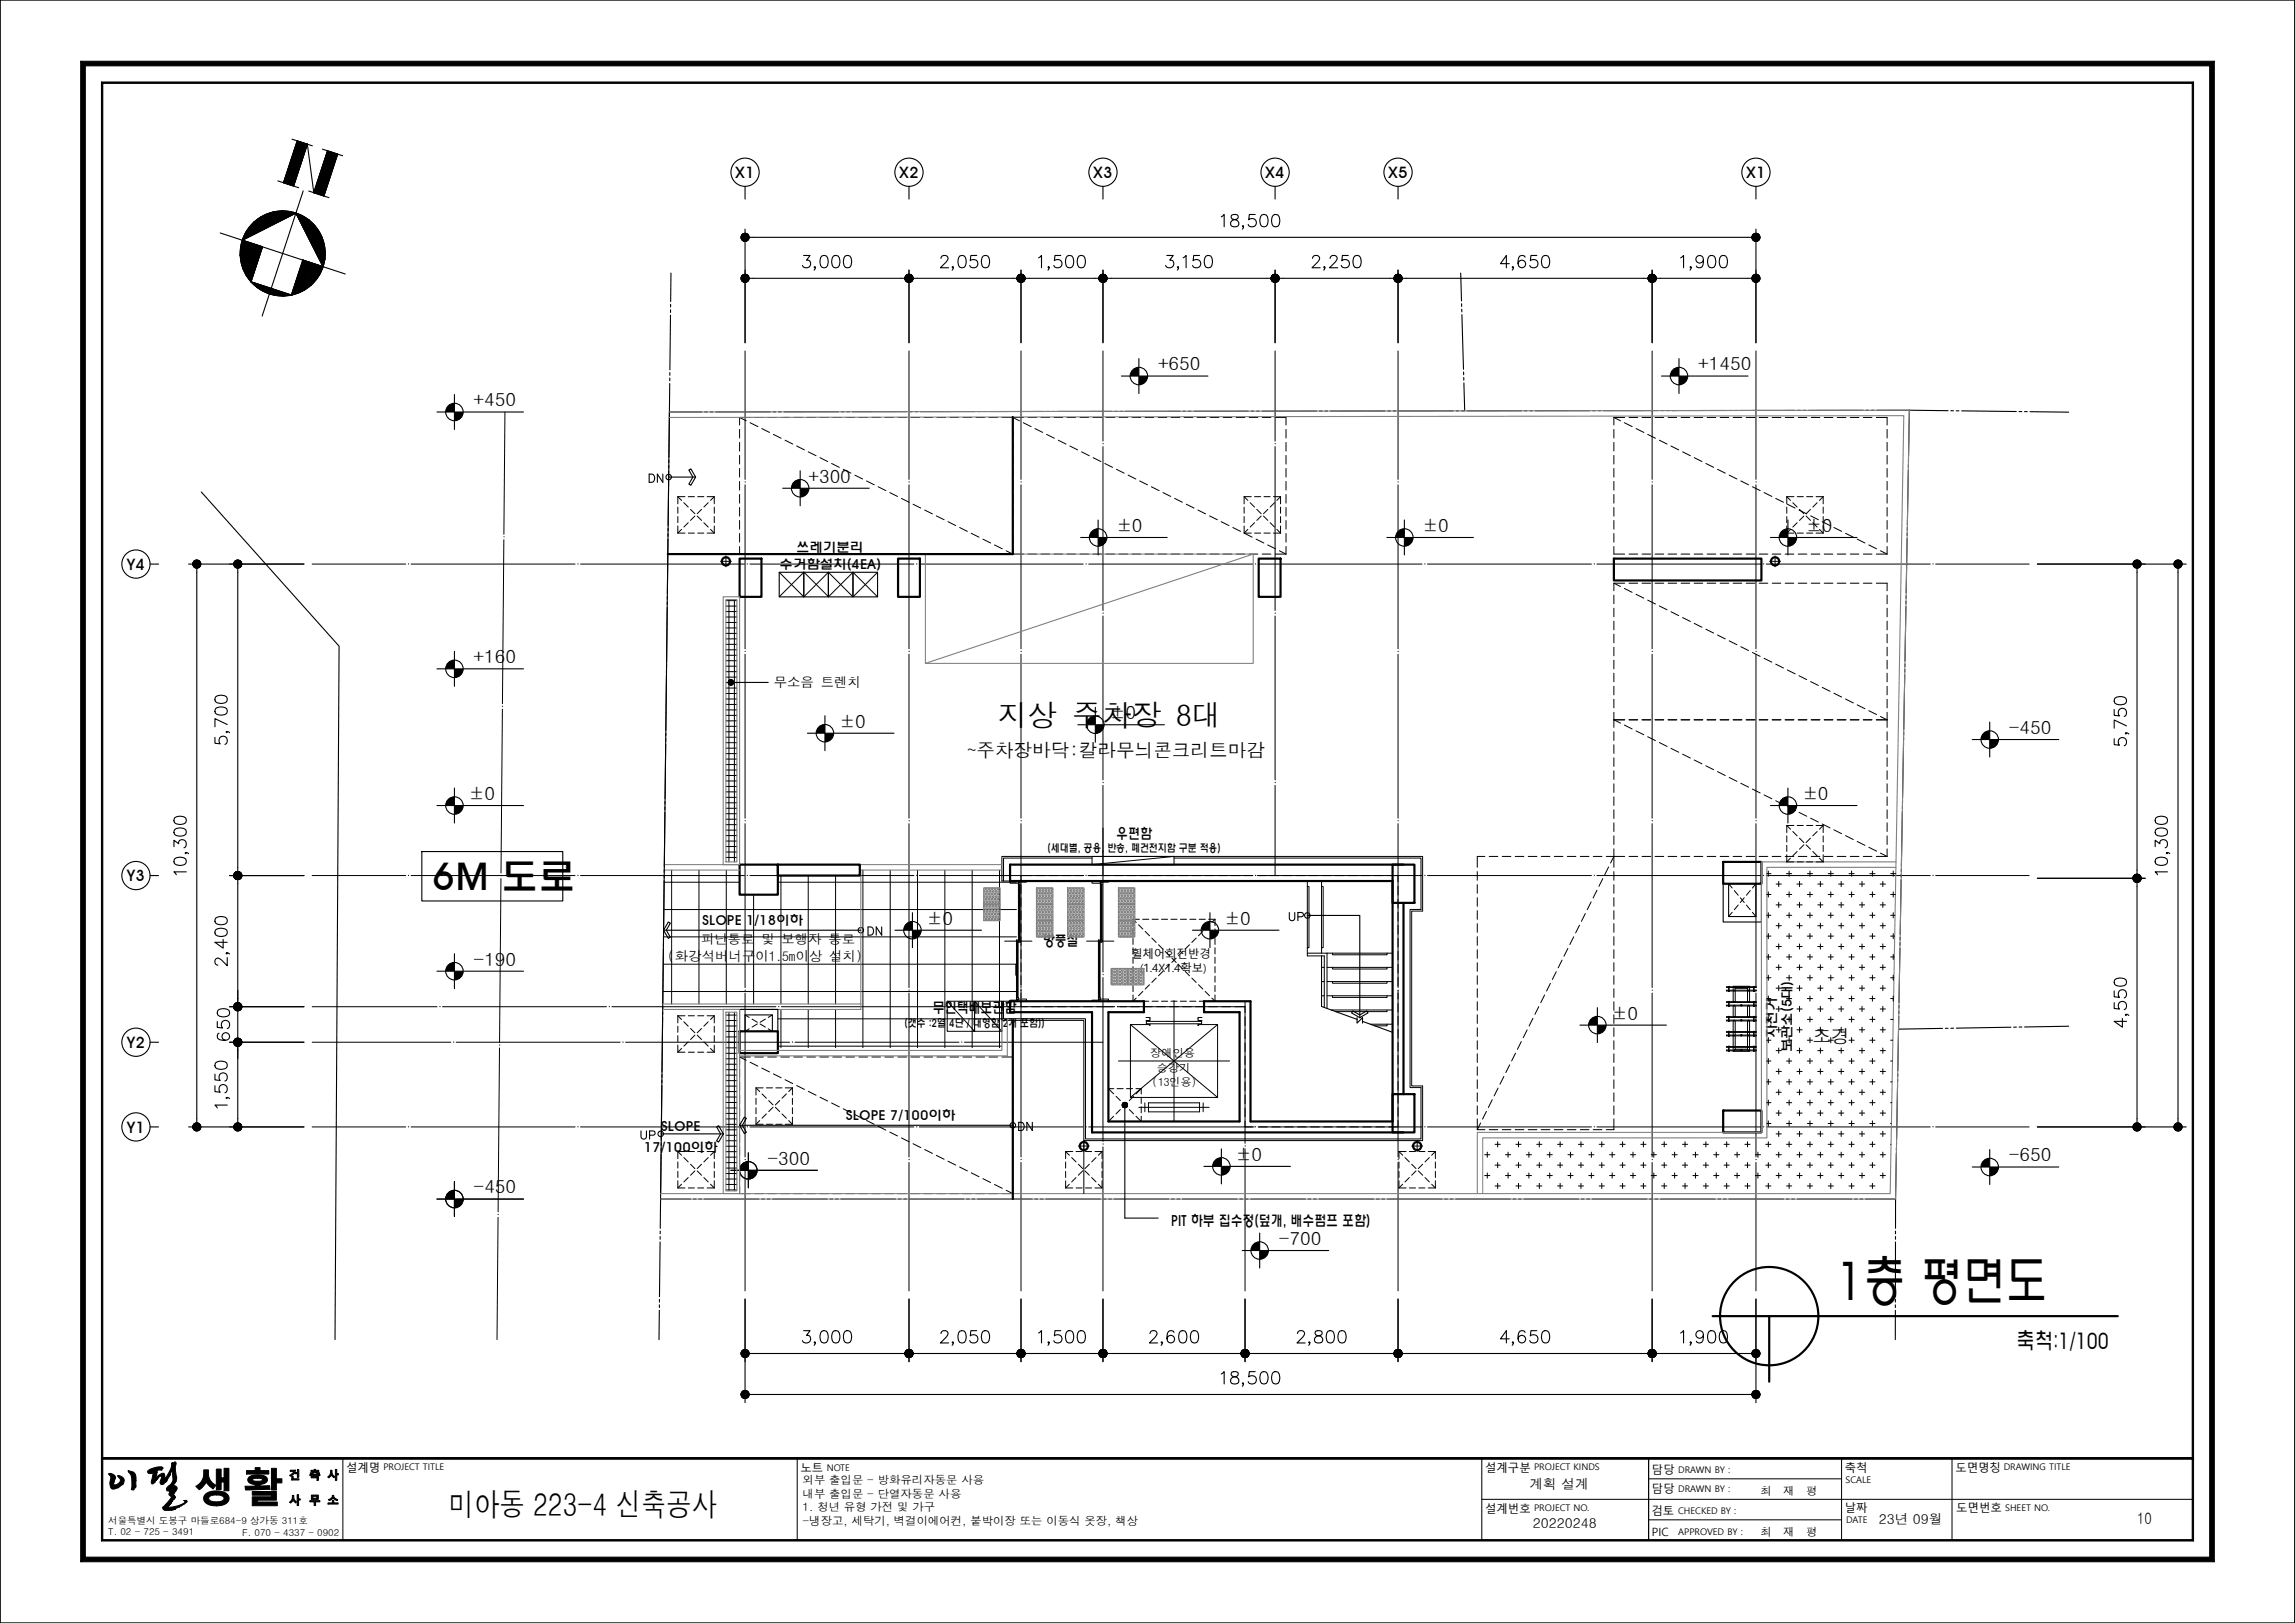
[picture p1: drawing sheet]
<svg xmlns="http://www.w3.org/2000/svg" width="420mm" height="297mm" viewBox="0 0 420 297" stroke-linecap="round" stroke-linejoin="round" font-family="sans-serif">
<defs><g id="words">
<text font-size="9.7" x="336.3" y="237.9">1층 평면도</text>
<text font-size="6.8" x="79.1" y="162.8">6M 도로</text>
<text font-size="5.8" x="82.1" y="277.4">미아동 223-4 신축공사</text>
<text font-size="5.5" x="182.6" y="132.9">지상 주차장 8대</text>
<text font-size="4.2" x="369.1" y="246.9">축척:1/100</text>
<g font-size="3.4">
<text x="177" y="138.5">~주차장바닥:칼라무늬콘크리트마감</text>
<text x="331.7" y="190.9">조경</text>
</g>
<g font-size="3.3">
<text x="211.9" y="67.8">+650</text>
<text x="310.8" y="67.8">+1450</text>
<text x="86.7" y="74.4">+450</text>
<text x="147.9" y="88.3">+300</text>
<text x="204.4" y="97.3">±0</text>
<text x="260.4" y="97.3">±0</text>
<text x="330.6" y="97.3">±0</text>
<text x="86.7" y="121.4">+160</text>
<text x="203.2" y="131.6">±0</text>
<text x="153.7" y="133.2">±0</text>
<text x="367.6" y="134.3">-450</text>
<text x="85.9" y="146.4">±0</text>
<text x="329.9" y="146.4">±0</text>
<text x="169.7" y="169.2">±0</text>
<text x="224.1" y="169.2">±0</text>
<text x="86.7" y="176.7">-190</text>
<text x="295" y="186.6">±0</text>
<text x="140.5" y="213.1">-300</text>
<text x="226.2" y="212.4">±0</text>
<text x="367.6" y="212.5">-650</text>
<text x="86.7" y="218.4">-450</text>
<text x="234" y="227.8">-700</text>
</g>
<text font-size="2.9" x="391.1" y="279">10</text>
<g font-size="2.8">
<text x="134.6" y="32.6">X1</text>
<text x="164.6" y="32.6">X2</text>
<text x="200.1" y="32.6">X3</text>
<text x="231.6" y="32.6">X4</text>
<text x="254.1" y="32.6">X5</text>
<text x="319.6" y="32.6">X1</text>
<text x="23.2" y="104.3">Y4</text>
<text x="23.2" y="161.3">Y3</text>
<text x="23.2" y="191.8">Y2</text>
<text x="23.2" y="207.3">Y1</text>
</g>
<g font-size="2.7">
<text x="204.3" y="153.5">우편함</text>
<text x="190.8" y="173.1">방풍실</text>
<text x="170.7" y="185.3">무인택배보관함</text>
<text x="214.3" y="224.4">PIT 하부 집수정(덮개, 배수펌프 포함)</text>
</g>
<g font-size="2.5">
<text x="145.7" y="100.9">쓰레기분리</text>
<text x="142.7" y="104">수거함설치(4EA)</text>
<text x="141.6" y="125.8">무소음 트렌치</text>
<text x="128.3" y="172.7">피난통로 및 보행자 통로</text>
<text x="128.5" y="169.3">SLOPE 1/18이하</text>
<text x="122.3" y="175.8">(화강석버너구이1.5m이상 설치)</text>
<text x="325.1" y="190" transform="rotate(-90 325.1 190)">자전거</text>
<text x="327.9" y="192.6" transform="rotate(-90 327.9 192.6)">보관소(5대)</text>
<text x="121" y="207">SLOPE</text>
<text x="154.8" y="205">SLOPE 7/100이하</text>
<text x="117.8" y="210.9">17/100이하</text>
<text x="279.9" y="272.4">계획 설계</text>
<text x="280.5" y="279.7">20220248</text>
<text x="343.8" y="278.8">23년 09월</text>
</g>
<g font-size="2.1">
<text x="207" y="175.4">휠체어회전반경</text>
<text x="208.6" y="178">(1.4X1.4확보)</text>
<text x="63.4" y="269.3">설계명</text>
<text x="146.5" y="269.3">노트</text>
<text x="271.8" y="269.3">설계구분</text>
<text x="302.3" y="269.8">담당</text>
<text x="337.6" y="269.3">축척</text>
<text x="357.8" y="269.3">도면명칭</text>
<text x="146.9" y="271.6">외부 출입문 - 방화유리자동문 사용</text>
<text x="146.9" y="274.1">내부 출입문 - 단열자동문 사용</text>
<text x="302.3" y="273.3">담당</text>
<text x="322.2" y="273.5">최</text>
<text x="326.3" y="273.5">재</text>
<text x="330.5" y="273.5">평</text>
<text x="146.9" y="276.6">1. 청년 유형 가전 및 가구</text>
<text x="146.9" y="279.1">-냉장고, 세탁기, 벽걸이에어컨, 붙박이장 또는 이동식 옷장, 책상</text>
<text x="271.8" y="276.8">설계번호</text>
<text x="302.2" y="277.3">검토</text>
<text x="302.3" y="281.1">PIC</text>
<text x="322.2" y="281">최</text>
<text x="326.3" y="281">재</text>
<text x="330.5" y="281">평</text>
<text x="337.6" y="276.6">날짜</text>
<text x="358" y="276.6">도면번호</text>
</g>
<g font-size="2">
<text x="191.7" y="155.8">(세대별, 공용, 반송, 폐건전지함 구분 적용)</text>
<text x="165.5" y="187.9">(갯수 :2열 4단 / 대형함 2개 포함))</text>
<text x="210.5" y="193.5">장애인용</text>
<text x="211.7" y="196.2">승강기</text>
<text x="210.9" y="198.7">(13인용)</text>
</g>
<g font-size="1.7">
<text x="70.2" y="269.1">PROJECT TITLE</text>
<text x="151.3" y="269.1">NOTE</text>
<text x="280.7" y="269.1">PROJECT KINDS</text>
<text x="307.1" y="269.6">DRAWN BY :</text>
<text x="366.7" y="269.1">DRAWING TITLE</text>
<text x="307.1" y="273.1">DRAWN BY :</text>
<text x="337.7" y="271.3">SCALE</text>
<text x="19.8" y="280.9">T. 02 - 725 - 3491</text>
<text x="19.8" y="279">서울특별시 도봉구 마들로684-9 상가동 311호</text>
<text x="44.3" y="281.1">F. 070 - 4337 - 0902</text>
<text x="280.7" y="276.6">PROJECT NO.</text>
<text x="307.1" y="280.8">APPROVED BY :</text>
<text x="307.1" y="277.1">CHECKED BY :</text>
<text x="337.9" y="278.7">DATE</text>
<text x="366.9" y="276.4">SHEET NO.</text>
</g>
</g></defs>
<!-- layer: FF -->
<path d="M0 0v297" fill="none" stroke="#000" stroke-width=".18"/>
<!-- layer: CEN -->
<g fill="none" stroke="#000" stroke-width=".18">
<path d="M92.4 75.4l-.2 22.4M136.4 64.2v23.5M166.4 64.2v23.5M186.9 64.2v23.5M201.9 64.2v16.5M233.4 64.2v16.5M255.9 64.2v23.5M302.4 64.2v23.5M321.4 64.2v23.5M92.2 98.8l-.2 30M92.2 98.3h.1M136.4 88.2h.1"/>
<path d="M136.4 88.7v30M166.4 88.2h.1M166.4 88.7v30M186.9 88.2h.1M186.9 88.7v30M201.9 81.2h.1M201.9 81.7v30M233.4 81.2h.1M233.4 81.7v30M255.9 88.2h.1M255.9 88.7v30M302.4 88.2h.1"/>
<path d="M302.4 88.7v30M321.4 88.2h.1M321.4 88.7v30M57.1 103.2h17.1M74.7 103.2h.1M75.2 103.2h30M105.7 103.2h.1M106.2 103.2h30M131.9 102.7h2M132.9 101.7v2M136.4 119.2h.1M136.4 119.7v30"/>
<path d="M136.7 103.2h.1M137.2 103.2h30M166.4 119.2h.1M166.4 119.7v30M167.7 103.2h.1M168.2 103.2h30M186.9 119.2h.1M186.9 119.7v30M198.7 103.2h.1M199.2 103.2h30M201.9 112.2h.1M201.9 112.7v30"/>
<path d="M229.7 103.2h.1M230.2 103.2h30M233.4 112.2h.1M233.4 112.7v30M255.9 119.2h.1M255.9 119.7v30M260.7 103.2h.1M261.2 103.2h30M291.7 103.2h.1M292.2 103.2h30M302.4 119.2h.1M302.4 119.7v30"/>
<path d="M321.4 119.2h.1M321.4 119.7v30M322.7 103.2h.1M323.2 103.2h30M323.9 102.7h2M324.9 101.7v2M353.7 103.2h.1M354.2 103.2h17.2M91.9 129.8l-.2 30M91.9 129.3h.1M136.4 150.2h.1M136.4 150.7v30"/>
<path d="M166.4 150.2h.1M166.4 150.7v30M186.9 150.2h.1M186.9 150.7v30M201.9 143.2h.1M201.9 143.7v34.2M233.4 143.2h.1M233.4 143.7v16.5M255.9 150.2h.1M255.9 150.7v30M302.4 150.2h.1M302.4 150.7v30"/>
<path d="M321.4 150.2h.1M321.4 150.7v30M57.1 160.2h17.1M74.7 160.2h.1M75.2 160.2h30M91.7 160.8l-.3 30M91.7 160.3h.1M105.7 160.2h.1M106.2 160.2h30M136.7 160.2h.1M137.2 160.2h30M167.7 160.2h.1"/>
<path d="M168.2 160.2h30M198.7 160.2h.1M199.2 160.2h30M201.9 178.4h.1M201.9 178.9v30M229.7 160.2h.1M230.2 160.2h30M260.7 160.2h.1M261.2 160.2h30M291.7 160.2h.1M292.2 160.2h30M322.7 160.2h.1"/>
<path d="M323.2 160.2h30M353.7 160.2h.1M354.2 160.2h17.2M57.1 184.2h22.9M57.1 190.7h25.4M80.5 184.2h.1M81 184.2h30M83 190.7h.1M83.5 190.7h30M91.4 191.8l-.2 30M91.4 191.3h.1M111.5 184.2h.1"/>
<path d="M112 184.2h30M114 190.7h.1M114.5 190.7h30M136.4 181.2h.1M136.4 181.7v30M142.5 184.2h.1M143 184.2h30M145 190.7h.1M145.5 190.7h30M166.4 181.2h.1M166.4 181.7v30M173.5 184.2h.1"/>
<path d="M174 184.2h30M176 190.7h.1M176.5 190.7h25.4M186.9 181.2h.1M186.9 181.7v30M204.5 184.2h.1M205 184.2h22.9M227.9 183.2v26M255.9 181.2h.1M255.9 181.7v30M302.4 181.2h.1M302.4 181.7v30"/>
<path d="M321.4 181.2h.1M321.4 181.7v30M57.1 206.2h17.1M74.7 206.2h.1M75.2 206.2h30M105.7 206.2h.1M106.2 206.2h30M136.4 212.2h.1M136.4 212.7v23.5M136.7 206.2h.1M137.2 206.2h30M166.4 212.2h.1"/>
<path d="M166.4 212.7v23.5M167.7 206.2h.1M168.2 206.2h30M186.9 212.2h.1M186.9 212.7v23.5M197.4 209.7h2M198.4 208.7v2M198.7 206.2h.1M199.2 206.2h30M201.9 209.4h.1M201.9 209.9v26.3M227.9 209.7h.1"/>
<path d="M227.9 210.2v26M229.7 206.2h.1M230.2 206.2h30M255.9 212.2h.1M255.9 212.7v23.5M258.4 209.7h2M259.4 208.7v2M260.7 206.2h.1M261.2 206.2h30M291.7 206.2h.1M292.2 206.2h30M302.4 212.2h.1"/>
<path d="M302.4 212.7v23.5M321.4 212.2h.1M321.4 212.7v23.5M322.7 206.2h.1M323.2 206.2h30M353.7 206.2h.1M354.2 206.2h17.2M91.1 222.8l-.1 22.3M91.2 222.3h.1"/>
</g>
<!-- layer: 0 -->
<g fill="none" stroke="#000" stroke-width=".2">
<path d="M50.9 33.1l3.8 1.2M53.4 25.5l3.8 1.2M54.2 39a7.8 7.8 0 0 1 4.9 9.8M54.2 39a7.8 7.8 0 0 0-9.9 5M54.2 39l4.9 9.8M54.2 39l-9.9 5M54.4 25.8l1.8 .6-2.5 7.6-1.8-.6zM54.4 25.8l-2.5 7.6M55.5 34.9l-7.5 22.9M56.2 26.4l-2.5 7.6M56.2 26.4l1.2 8.9M56.5 35l3.7 1.2"/>
<path d="M59 27.3l3.7 1.2M59.9 27.6l1.9 .6-2.5 7.7-1.9-.6zM59.9 27.6l-2.5 7.7M61.8 28.2l-2.5 7.7M40.3 42.6l22.9 7.5M44.3 44l9.9-5 4.9 9.8-3.7-1.2-2.1 6.4-7.4-2.4 2.1-6.4zM44.3 44a7.8 7.8 0 0 0 1.6 7.6M45.9 51.6l3.7 1.2-.3 1M45.9 51.6l1.3 1.1 2.1 1.1M48 45.2l-2.1 6.4M49.3 53.8l.3-1 3.7 1.2M49.3 53.8l2.3 .4 1.7-.2"/>
<path d="M59.1 48.8a7.8 7.8 0 0 1-5.8 5.2M59.1 48.8l-3.7-1.2-2.1 6.4M80 75.4h15.8M83.2 72.2v6.4M205.2 68.8h15.9M208.4 65.6v6.4M304.1 68.8h15.8M307.3 65.6v6.4M143.2 89.3h15.9M146.4 86.1v6.4M197.8 98.4h15.8M201 95.2v6.4"/>
<path d="M253.8 98.4h15.8M257 95.2v6.4M324 98.4h15.8M327.2 95.2v6.4M83.2 119.2v6.4M142.6 104.7h4.5v4.5h-4.5zM147.1 104.7h4.5v4.5h-4.5zM151.6 104.7h4.5v4.5h-4.5zM156.1 104.7h4.5v4.5h-4.5zM80 122.4h15.8M147.8 134.2h15.8M151 131v6.4"/>
<path d="M197.3 132.6h15.8M200.5 129.4v6.4M360.9 135.3h15.9M364.1 132.1v6.4M80 147.4h15.8M83.2 144.2v6.4M324 147.4h15.8M327.2 144.2v6.4M80 177.7h15.8M83.2 174.5v6.4M163.8 170.2h15.8M167 167v6.4"/>
<path d="M185.9 176.5h.1v2h-.1zM218.2 170.2h15.9M221.4 167v6.4M289.1 187.6h15.9M292.3 184.4v6.4M80 219.4h15.8M83.2 216.2v6.4M133.8 214.2h15.8M137 211v6.4M220.3 213.4h15.9M223.5 210.2v6.4M360.9 213.6h15.9"/>
<path d="M364.1 210.4v6.4M227.3 228.8h15.9M230.5 225.6v6.4"/>
<circle cx="51.7" cy="46.4" r="7.8"/>
<circle cx="83.2" cy="75.4" r="1.6"/>
<circle cx="208.4" cy="68.8" r="1.6"/>
<circle cx="307.3" cy="68.8" r="1.6"/>
<circle cx="146.4" cy="89.3" r="1.6"/>
<circle cx="201" cy="98.4" r="1.6"/>
<circle cx="257" cy="98.4" r="1.6"/>
<circle cx="327.2" cy="98.4" r="1.6"/>
<circle cx="83.2" cy="122.4" r="1.6"/>
<circle cx="151" cy="134.2" r="1.6"/>
<circle cx="200.5" cy="132.6" r="1.6"/>
<circle cx="364.1" cy="135.3" r="1.6"/>
<circle cx="83.2" cy="147.4" r="1.6"/>
<circle cx="327.2" cy="147.4" r="1.6"/>
<circle cx="83.2" cy="177.7" r="1.6"/>
<circle cx="167" cy="170.2" r="1.6"/>
<circle cx="221.4" cy="170.2" r="1.6"/>
<circle cx="292.3" cy="187.6" r="1.6"/>
<circle cx="83.2" cy="219.4" r="1.6"/>
<circle cx="137" cy="214.2" r="1.6"/>
<circle cx="223.5" cy="213.4" r="1.6"/>
<circle cx="364.1" cy="213.6" r="1.6"/>
<circle cx="230.5" cy="228.8" r="1.6"/>
</g>
<g fill="none" stroke="#000" stroke-width=".18">
<path d="M47.6 39.8l1.2-.6 1.3-.4zM51.5 38.6l1.3 .1 1.4 .3zM54.2 39l5.2 8.5-.3 1.3zM54.2 39l1.2 .5 1.1 .8zM54.4 25.8l1.8 .6-4.3 7zM61.8 28.2l-2.5 7.7-1.9-.6zM44 46.6l.5 2.7-.4-1.3zM44 46.6l4-1.4-2.9 5.3zM44.3 44l5.8-5.2 4.1 .2zM44.3 44l3.7 1.2-4 .1zM45.9 51.6l3.7 1.2-.3 1zM46.5 40.6l-1.6 2.1 .7-1.1z"/>
<path d="M46.9 52.5l2.4 1.3-1.2-.6zM48 45.2l-2.1 6.4-.8-1.1zM49.3 53.8l2.7 .4-1.4-.1zM49.6 52.8l3.7 1.2-4-.2zM53.3 54l2.5-1-1.2 .6zM55.4 47.6l3.7 1.2-.5 1.3zM55.4 47.6l1.5 4.6-3.6 1.8zM56.5 40.3l2.4 3.2 .5 4zM57.5 41.2l.8 1.1 .6 1.2zM58.6 50.1l-.8 1.1-.9 1zM59.3 44.8l.2 1.3-.1 1.4zM59.4 44.8v2.7"/>
</g>
<g fill="#000">
<path d="M47.6 39.8l1.2-.6 1.3-.4zM46.5 40.6l1.1-.8 2.5-1zM54.2 39l5.2 8.5-.3 1.3zM54.4 25.8l1.8 .6-4.3 7zM56.2 26.4l-2.5 7.6-1.8-.6zM61.8 28.2l-2.5 7.7-1.9-.6zM59.9 27.6l1.9 .6-4.4 7.1zM44 46.6l.5 2.7-.4-1.3zM44 46.6l1.1 3.9-.6-1.2zM44.3 44l5.8-5.2 4.1 .2zM46.5 40.6l3.6-1.8-5.8 5.2zM48 45.2l-2.1 6.4-.8-1.1z"/>
<path d="M46.5 40.6l-1.6 2.1 .7-1.1zM46.5 40.6l-2.2 3.4 .6-1.3zM46.9 52.5l2.4 1.3-1.2-.6zM44.3 44l3.7 1.2-4 .1zM44 45.3l4-.1-4 1.4zM44 46.6l4-1.4-2.9 5.3zM45.9 51.6l3.7 1.2-.3 1zM45.9 51.6l3.4 2.2-2.4-1.3zM49.6 52.8l3.7 1.2-4-.2zM53.3 54l2.5-1-1.2 .6zM53.3 54l3.6-1.8-1.1 .8zM55.4 47.6l1.5 4.6-3.6 1.8z"/>
<path d="M55.4 47.6l3.2 2.5-1.7 2.1zM54.2 39l1.2 .5 1.1 .8zM54.2 39l2.3 1.3 2.9 7.2zM58.6 50.1l-.8 1.1-.9 1zM55.4 47.6l3.7 1.2-.5 1.3zM57.5 41.2l.8 1.1 .6 1.2zM56.5 40.3l1 .9 1.4 2.3zM58.9 43.5l.4 1.3 .1 2.7zM56.5 40.3l2.4 3.2 .5 4z"/>
</g>
<path d="M50.1 38.8h4.1M49.3 54h4" fill="none" stroke="#000" stroke-width=".38"/>
<!-- layer: AREABOUNDARY -->
<g fill="none" stroke="#000" stroke-width=".2">
<path d="M122.7 57.7l-.1 10M122.7 56.7v.5M122.7 55.7v.5M122.8 50l-.1 5.2M267.3 50l.2 5.1M267.5 55.6v.5M267.5 56.6v.5M267.5 57.6l.3 10M122.6 70.2l-.2 13.5M122.6 69.2v.5M122.6 68.2v.5M128.5 75.4h-6l-1.6 143"/>
<path d="M129.5 75.4h-.5M130.5 75.4h-.5M141 75.4h-10M142 75.4h-.5M143 75.4h-.5M153.5 75.4h-10M154.5 75.3l-.5 .1M155.5 75.3h-.5M166 75.3h-10M167 75.3h-.5M168 75.3h-.5M178.5 75.3h-10"/>
<path d="M179.5 75.3h-.5M180.5 75.3h-.5M191 75.3h-10M192 75.3h-.5M193 75.3h-.5M203.5 75.3h-10M204.5 75.3h-.5M205.5 75.3h-.5M216 75.3h-10M217 75.3h-.5M218 75.3h-.5M228.5 75.2l-10 .1"/>
<path d="M229.5 75.2h-.5M230.5 75.2h-.5M241 75.2h-10M242 75.2h-.5M243 75.2h-.5M253.5 75.2h-10M254.5 75.2h-.5M255.5 75.2h-.5M266 75.2h-10M267 75.2h-.5M267.8 68.1l.1 .5M267.9 69.1v.5"/>
<path d="M267.9 70.1l.1 5.1M268 75.2h-.5M278.5 75.2h-10M279.5 75.2h-.5M280.5 75.2h-.5M291 75.2h-10M292 75.2h-.5M293 75.1l-.5 .1M303.5 75.1h-10M304.5 75.1h-.5M305.5 75.1h-.5M316 75.1h-10"/>
<path d="M317 75.1h-.5M318 75.1h-.5M328.5 75.1h-10M329.5 75.1h-.5M330.5 75.1h-.5M341 75.1h-10M342 75.1h-.5M343 75.1h-.5M349.4 75.1l-.1 8.4M349.4 75.1h-5.9M349.4 75.1l7.1 .1M357 75.2h.5"/>
<path d="M358 75.2h.5M359 75.2l10 .1M369.5 75.3h.5M370.5 75.3h.5M371.5 75.3l7.1 .1M36.8 90l25.3 28.2-.8 126.9M122.2 98.7l-.1 10M122.3 97.7v.5M122.3 96.7v.5M122.4 86.2l-.1 10M122.4 85.2v.5M122.4 84.2v.5"/>
<path d="M349 98.5l-.2 10M349 97.5v.5M349.1 96.5l-.1 .5M349.2 86l-.1 10M349.3 85l-.1 .5M349.3 84v.5M122.1 111.2l-.1 10M122.1 110.2v.5M122.1 109.2v.5M348.8 111l-.2 10M348.8 110v.5M348.8 109v.5"/>
<path d="M122 123.7l-.1 10M122 122.7v.5M122 121.7v.5M348.4 136l-.2 10M348.4 135v.5M348.4 134v.5M348.6 123.5l-.2 10M348.6 122.5v.5M348.6 121.5v.5M121.6 159.2v.5M121.7 148.7l-.1 10M347.9 160v.5"/>
<path d="M348 159l-.1 .5M348.1 148.5l-.1 10M348.2 147.5l-.1 .5M348.2 146.5v.5M121.4 173.7l-.1 10M121.4 172.7v.5M121.4 171.7v.5M121.5 161.2l-.1 10M121.6 160.2l-.1 .5M315.4 161.7v7h7v-7M316.4 161.7v6h5v-6M347.7 173.5l-.2 10"/>
<path d="M347.7 172.5v.5M347.7 171.5v.5M347.9 161l-.2 10M121.1 198.7l-.1 10M121.1 197.7v.5M121.1 196.7v.5M121.3 186.2l-.1 10M121.3 185.2v.5M121.3 184.2v.5M135.4 188.7v-4h7v4M136.4 188.7v-3h5v3M347.3 198.5l-.2 10"/>
<path d="M347.3 197.5v.5M347.3 196.5v.5M347.5 186l-.2 10M347.5 185v.5M347.5 184v.5M355.5 188.2l-8.1 .1M356.5 188.2h-.5M357.5 188.2h-.5M368 188l-10 .1M369 188h-.5M370 187.9h-.5M378.6 187.8l-8.1 .1"/>
<path d="M120.9 219.4h5.5M120.9 219.4l-.1 5.4M121 211.2l-.1 8.2M121 210.2v.5M121 209.2v.5M126.9 219.4h.5M127.9 219.4h.5M128.9 219.4h10M139.4 219.4h.5M140.4 219.4h.5M141.4 219.4h10M151.9 219.4h.5"/>
<path d="M152.9 219.4h.5M153.9 219.4h10M164.4 219.4h.5M165.4 219.4h.5M166.4 219.4h10M176.9 219.4h.5M177.9 219.4h.5M178.9 219.4h10M189.4 219.4h.5M190.4 219.4h.5M191.4 219.4h10M201.9 219.4h.5"/>
<path d="M202.9 219.4h.5M203.9 219.4h10M214.4 219.4h.5M215.4 219.4h.5M216.4 219.4h10M226.9 219.4h.5M227.9 219.4h.5M228.9 219.4h10M239.4 219.4h.5M240.4 219.4h.5M241.4 219.4h10M251.9 219.4h.5"/>
<path d="M252.9 219.4h.5M253.9 219.4h10M264.4 219.4h.5M265.4 219.4h.5M266.4 219.4h10M276.9 219.4h.5M277.9 219.4h.5M278.9 219.4h10M289.4 219.4h.5M290.4 219.4h.5M291.4 219.4h10M301.9 219.4h.5"/>
<path d="M302.9 219.4h.5M303.9 219.4h10M314.4 219.4h.5M315.4 219.4h.5M316.4 219.4h10M326.9 219.4h.5M327.9 219.4h.5M328.9 219.4h10M339.4 219.4h.5M340.4 219.4h.5M341.4 219.4h5.5M346.9 219.4v5.4"/>
<path d="M347 211l-.1 8.4M347.1 210v.5M347.1 209v.5M120.7 239.8l-.1 5.3M120.7 238.8v.5M120.7 237.8v.5M120.8 227.3l-.1 10M120.8 226.3v.5M120.8 225.3v.5M346.9 239.8v5.3M346.9 238.8v.5M346.9 237.8v.5"/>
<path d="M346.9 227.3v10M346.9 226.3v.5M346.9 225.3v.5"/>
</g>
<!-- layer: 0 -->
<g fill="#000">
<path d="M83.2 75.4v1.6a1.6 1.6 0 0 0 1.6-1.6zM82 74.3l-.3 .6-.1 .5h1.6v-1.6l-.7 .2z" fill-rule="evenodd"/>
<path d="M208.4 68.8v1.6a1.6 1.6 0 0 0 1.6-1.6zM207.3 67.7l-.3 .4-.2 .7h1.6v-1.6l-.7 .2z" fill-rule="evenodd"/>
<path d="M307.3 68.8v1.6a1.6 1.6 0 0 0 1.6-1.6zM306.1 67.7l-.3 .4-.1 .7h1.6v-1.6l-.7 .2z" fill-rule="evenodd"/>
<path d="M146.4 89.3v1.6a1.6 1.6 0 0 0 1.6-1.6zM145.3 88.2l-.3 .5-.2 .6h1.6v-1.6l-.7 .2z" fill-rule="evenodd"/>
<path d="M201 98.4v1.6a1.6 1.6 0 0 0 1.6-1.6zM199.8 97.2l-.3 .5-.1 .7h1.6v-1.6l-.7 .1z" fill-rule="evenodd"/>
<path d="M257 98.4v1.6a1.6 1.6 0 0 0 1.6-1.6zM255.9 97.2l-.3 .5-.2 .7h1.6v-1.6l-.7 .1z" fill-rule="evenodd"/>
<path d="M327.2 98.4v1.6a1.6 1.6 0 0 0 1.6-1.6zM326.1 97.2l-.3 .5-.2 .7h1.6v-1.6l-.7 .1z" fill-rule="evenodd"/>
<path d="M83.2 122.4v1.6a1.6 1.6 0 0 0 1.6-1.6zM82 121.3l-.3 .6-.1 .5h1.6v-1.6l-.7 .2z" fill-rule="evenodd"/>
<path d="M151 134.2v1.6a1.6 1.6 0 0 0 1.6-1.6zM149.8 133l-.3 .6-.1 .6h1.6v-1.6l-.7 .1z" fill-rule="evenodd"/>
<path d="M200.5 132.6v1.6a1.6 1.6 0 0 0 1.6-1.6zM199.3 131.5l-.3 .4-.1 .7h1.6v-1.6l-.6 .1z" fill-rule="evenodd"/>
<path d="M364.1 135.3v1.6a1.6 1.6 0 0 0 1.6-1.6zM363 134.2l-.3 .4-.2 .7h1.6v-1.6l-.5 .1z" fill-rule="evenodd"/>
<path d="M83.2 147.4v1.6a1.6 1.6 0 0 0 1.6-1.6zM82 146.3l-.3 .6-.1 .5h1.6v-1.6l-.6 .1z" fill-rule="evenodd"/>
<path d="M327.2 147.4v1.6a1.6 1.6 0 0 0 1.6-1.6zM326.1 146.3l-.3 .4-.2 .7h1.6v-1.6l-.5 .1z" fill-rule="evenodd"/>
<path d="M83.2 177.7v1.6a1.6 1.6 0 0 0 1.6-1.6zM82 176.6l-.3 .6-.1 .5h1.6v-1.6l-.6 .1z" fill-rule="evenodd"/>
<path d="M167 170.2v1.6a1.6 1.6 0 0 0 1.6-1.6zM165.9 169.1l-.4 .6-.1 .5h1.6v-1.6l-.7 .2z" fill-rule="evenodd"/>
<path d="M221.4 170.2v1.6a1.6 1.6 0 0 0 1.6-1.6zM220.3 169.1l-.3 .4-.2 .7h1.6v-1.6l-.7 .2z" fill-rule="evenodd"/>
<path d="M292.3 187.6v1.6a1.6 1.6 0 0 0 1.6-1.6zM291.2 186.5l-.3 .4-.2 .7h1.6v-1.6l-.7 .2z" fill-rule="evenodd"/>
<path d="M83.2 219.4v1.6a1.6 1.6 0 0 0 1.6-1.6zM82 218.3l-.3 .6-.1 .5h1.6v-1.6l-.6 .1z" fill-rule="evenodd"/>
<path d="M83.2 219.4v1.6a1.6 1.6 0 0 0 1.6-1.6zM82 218.3l-.3 .6-.1 .5h1.6v-1.6l-.6 .1z" fill-rule="evenodd"/>
<path d="M137 214.2v1.6a1.6 1.6 0 0 0 1.6-1.6zM135.8 213l-.4 .6v.6h1.6v-1.6l-.6 .1z" fill-rule="evenodd"/>
<path d="M137 214.2v1.6a1.6 1.6 0 0 0 1.6-1.6zM135.8 213l-.4 .6v.6h1.6v-1.6l-.6 .1z" fill-rule="evenodd"/>
<path d="M223.5 213.4v1.6a1.6 1.6 0 0 0 1.6-1.6zM222.4 212.3l-.3 .5-.2 .6h1.6v-1.6l-.5 .1z" fill-rule="evenodd"/>
<path d="M364.1 213.6v1.6a1.6 1.6 0 0 0 1.6-1.6zM363 212.4l-.3 .5-.2 .7h1.6v-1.6h-.5z" fill-rule="evenodd"/>
<path d="M230.5 228.8v1.6a1.6 1.6 0 0 0 1.6-1.6zM229.4 227.7l-.3 .4-.2 .7h1.6v-1.6l-.7 .2z" fill-rule="evenodd"/>
</g>
<!-- layer: TEX -->
<path d="M118.8 86.8h.5a.8 .8 0 0 1 .5 .7 .8 .8 0 0 1-.5 .8h-.5zM121.3 86.8v1.5l-1-1.5v1.5M77.2 155.8h25.8v9.1h-25.8zM158.9 169.6h.5a.8 .8 0 0 1 .5 .8 .8 .8 0 0 1-.5 .7h-.5zM161.4 169.6v1.5l-1-1.5v1.5M236 167v1.1a.51 .51 0 0 0 .5 .4 .51 .51 0 0 0 .5-.4v-1.1M237.5 167.8h.7a.39 .39 0 0 0 .3-.4 .39 .39 0 0 0-.3-.4h-.7v1.5M117.3 207v1a.51 .51 0 0 0 .5 .5 .51 .51 0 0 0 .5-.5v-1M118.9 207.7h.6a.39 .39 0 0 0 .4-.4 .39 .39 0 0 0-.4-.3h-.6v1.5M186.4 205.4h.5a.8 .8 0 0 1 .5 .7 .8 .8 0 0 1-.5 .8h-.5zM188.9 205.4v1.5l-1-1.5v1.5" fill="none" stroke="#000" stroke-width=".2"/>
<!-- layer: COL -->
<g fill="none" stroke="#000" stroke-width=".4">
<path d="M185.4 76.3v25.1h-63.2M135.4 102.2h4v7h-4zM164.4 102.2h4v7h-4zM230.4 102.2h4v7h-4zM295.4 102.2h27v4h-27zM135.4 158.2h7v5.5h-7zM142.4 158.2h15v2h-15zM254.9 158.2h4v7h-4zM256.9 158.2h-72v3h70v44h-26v-22h-8.5v2h6.5v20h-24v-20h6.5v-2h-24.5v2h15v22h57M315.4 157.7h7v4h-7zM256.9 165.2v35M135.4 188.7h7v4h-7z"/>
<path d="M185.4 186.7v32.7M254.9 200.2h4v7h-4zM315.4 203.2h7v4h-7zM313.4 240.8h74.2M323.8 240.8v12"/>
<circle cx="132.9" cy="102.7" r=".75"/>
<circle cx="324.9" cy="102.7" r=".75"/>
<circle cx="198.4" cy="209.7" r=".75"/>
<circle cx="259.4" cy="209.7" r=".75"/>
<circle cx="323.8" cy="240.8" r="9"/>
</g>
<!-- layer: LIL sheet -A3 -->
<g fill="none" stroke="#000" stroke-width=".18">
<path d="M18.7 15.1h382.6v266.8h-382.6zM18.7 266.9h382.6M37.3 269h.8a2.62 2.62 0 0 0 1.4 2.8l-.5 .6a2.51 2.51 0 0 1-1.2-1.1l-.3 .3a1.72 1.72 0 0 1-1.1 1l-.6-.6a2.74 2.74 0 0 0 1.5-3zM37.6 273.4a3.4 3.4 0 0 1 4.2 .3 1.27 1.27 0 0 1-1.2 1.8 3.2 3.2 0 0 1-3.2-.7 1.06 1.06 0 0 1 .2-1.4zM38.3 273.9a2.52 2.52 0 0 1 2.6 0l.1 .3a1.14 1.14 0 0 1-1.4 .6 1.15 1.15 0 0 1-1.4-.6zM39.6 268.8h.9v1.6h.5v-1.7h.9v4.1h-.9v-1.6h-.5v1.4h-.9zM45.1 269.1h1.6v-.5h.9v.5h1.6v.6h-4.1zM45.6 270.3a3.2 3.2 0 0 1 3.2 .1l.1 .3a1.1 1.1 0 0 1-1.3 1v.2h1.7l.1 .6-4.5 .2-.1-.7h1.9v-.3a1.07 1.07 0 0 1-1.3-1.1zM46.2 272.9h4.4v1.6h-3.5v.4h3.6v.6h-4.5v-1.6h3.5v-.3h-3.5zM46.3 270.7l.4-.2h.9l.5 .3a1.68 1.68 0 0 1-1.9 0zM49.7 268.7h.9v1.9h1v.8h-1v1.3h-.9zM53.1 269h1a1.22 1.22 0 0 1-1 1.1l-.1-.1 .6-.5 .1-.2h-.6z"/>
<path d="M53.4 270.2h.3v.4h1v.2h-1.3zM53.5 273.7h.3a1.21 1.21 0 0 0 .4 1.2l-.1 .1-.5-.5-.4 .5-.2-.1a1.28 1.28 0 0 0 .5-1.2zM54.4 273.5h.2v.8h.3v.2h-.3v1h-.2zM54.4 268.9h.3v1.4h-.3v-.6h-.4v-.2h.4zM56.7 274.6h1.8v.2h-.7v.7h-.3v-.7h-.8zM56.7 269.8h1.9v.2h-.8v.2h.5v.7h-.3v-.5h-1.1v-.2h.6v-.2h-.8zM56.9 269.1h.6v-.2h.2l.1 .2h.5v.2h-.5l.7 .2-.1 .2-.7-.2a.64 .64 0 0 1-.9 .1l.7-.3h-.6zM57 273.6h1.3v.8h-1.3zM57.2 273.8h.8v.4h-.8zM60 275h.8v-.4h.3v.4h.8v.2h-1.9zM60.5 269l.3 .1a1.21 1.21 0 0 0 .4 1.2l-.1 .1-.5-.5-.4 .5-.2-.1a1.28 1.28 0 0 0 .5-1.3zM60.8 273.6h.3l.2 .5 .5 .3-.1 .2-.8-.5-.7 .5-.1-.2a.78 .78 0 0 0 .7-.8z"/>
<path d="M61.4 268.9h.2v.8h.3v.2h-.3v1h-.2zM62.7 266.9v15M145.9 266.9v15M271.2 274.4h130.1M271.2 266.9v15M301.7 266.9v15M301.7 270.6h35.3M301.7 278.1h35.3M337 266.9v15M357.2 266.9v15"/>
</g>
<!-- layer: STAIR -->
<path d="M15.2 11.6v273.8M404.8 11.6v273.8" fill="none" stroke="#000" stroke-width=".2"/>
<!-- layer: HAT -->
<g fill="none" stroke="#000" stroke-width=".18">
<path d="M15.2 11.6h389.6v273.8h-389.6zM132.9 109.9h2M132.9 110.9h2M132.9 111.9h2M132.9 112.9h2M132.9 113.9h2M132.9 114.9h2M132.9 115.9h2M132.9 116.9h2M132.9 117.9h2M132.9 118.9h2M132.9 119.9h2"/>
<path d="M133.4 109.7v48M134.4 109.7v48M132.9 120.9h2M132.9 121.9h2M132.9 122.9h2M132.9 123.9h2M132.9 124.9h2M132.9 125.9h2M132.9 126.9h2M132.9 127.9h2M132.9 128.9h2M132.9 129.9h2"/>
<path d="M132.9 130.9h2M132.9 131.9h2M132.9 132.9h2M132.9 133.9h2M132.9 134.9h2M132.9 135.9h2M132.9 136.9h2M132.9 137.9h2M132.9 138.9h2M132.9 139.9h2M122.9 159.2v24.5M127.9 159.2v24.5"/>
<path d="M132.9 140.9h2M132.9 141.9h2M132.9 142.9h2M132.9 143.9h2M132.9 144.9h2M132.9 145.9h2M132.9 146.9h2M132.9 147.9h2M132.9 148.9h2M132.9 149.9h2M132.9 150.9h2M132.9 151.9h2"/>
<path d="M132.9 152.9h2M132.9 153.9h2M132.9 154.9h2M132.9 155.9h2M132.9 156.9h2M132.9 159.2v24.5M157.9 159.2v32.5M162.9 159.2v32.5M167.9 159.2v32.5M172.9 159.2v32.5M177.9 159.2v32.5M182.9 159.2v32.5"/>
<path d="M323.3 159.9h.8M323.6 159.4v1M326.9 159.9h1M327.4 159.4v1M330.8 159.9h.9M331.2 159.4v1M334.6 159.9h.9M335 159.4v1M338.4 159.9h.9M338.9 159.4v1M342.2 159.9h.9M342.7 159.4v1"/>
<path d="M346 159.9h.9M346.5 159.4v1M121.4 176.4h64.6M121.5 171.4h64.5M121.5 166.4h64.5M121.5 161.4h13.9M137.9 163.7v20M142.4 161.4h43.6M142.9 160.2v23.5M147.9 160.2v23.5M152.9 160.2v23.5M323.3 163.7h.8"/>
<path d="M323.3 167.5h.8M323.3 171.3h.8M323.3 175.1h.8M323.3 178.9h.8M323.6 163.2v1M323.6 167v1M323.6 170.8v1M323.6 174.6v1M323.6 178.4v1M325 161.8h1M325 165.6h1M325 169.4h1"/>
<path d="M325 173.2h1M325 177h1M325.5 161.3v1M325.5 165.1v1M325.5 168.9v1M325.5 172.7v1M325.5 176.5v1M326.9 163.7h1M326.9 167.5h1M326.9 171.3h1M326.9 175.1h1M326.9 178.9h1"/>
<path d="M327.4 163.2v1M327.4 167v1M327.4 170.8v1M327.4 174.6v1M327.4 178.4v1M328.9 161.8h.9M328.9 165.6h.9M328.9 169.4h.9M328.9 173.2h.9M328.9 177h.9M329.3 161.3v1M329.3 165.1v1"/>
<path d="M329.3 168.9v1M329.3 172.7v1M329.3 176.5v1M330.8 163.7h.9M330.8 167.5h.9M330.8 171.3h.9M330.8 175.1h.9M330.8 178.9h.9M331.2 163.2v1M331.2 167v1M331.2 170.8v1M331.2 174.6v1"/>
<path d="M331.2 178.4v1M332.7 161.8h.9M332.7 165.6h.9M332.7 169.4h.9M332.7 173.2h.9M332.7 177h.9M333.1 161.3v1M333.1 165.1v1M333.1 168.9v1M333.1 172.7v1M333.1 176.5v1M334.6 163.7h.9"/>
<path d="M334.6 167.5h.9M334.6 171.3h.9M334.6 175.1h.9M334.6 178.9h.9M335 163.2v1M335 167v1M335 170.8v1M335 174.6v1M335 178.4v1M336.5 161.8h.9M336.5 165.6h.9M336.5 169.4h.9"/>
<path d="M336.5 173.2h.9M336.5 177h.9M336.9 161.3v1M336.9 165.1v1M336.9 168.9v1M336.9 172.7v1M336.9 176.5v1M338.4 163.7h.9M338.4 167.5h.9M338.4 171.3h.9M338.4 175.1h.9M338.4 178.9h.9"/>
<path d="M338.9 163.2v1M338.9 167v1M338.9 170.8v1M338.9 174.6v1M338.9 178.4v1M340.3 161.8h.9M340.3 165.6h.9M340.3 169.4h.9M340.3 173.2h.9M340.3 177h.9M340.8 161.3v1M340.8 165.1v1"/>
<path d="M340.8 168.9v1M340.8 172.7v1M340.8 176.5v1M342.2 163.7h.9M342.2 167.5h.9M342.2 171.3h.9M342.2 175.1h.9M342.2 178.9h.9M342.7 163.2v1M342.7 167v1M342.7 170.8v1M342.7 174.6v1"/>
<path d="M342.7 178.4v1M344.1 161.8h.9M344.1 165.6h.9M344.1 169.4h.9M344.1 173.2h.9M344.1 177h.9M344.6 161.3v1M344.6 165.1v1M344.6 168.9v1M344.6 172.7v1M344.6 176.5v1M346 163.7h.9"/>
<path d="M346 167.5h.8M346 171.3h.7M346 175.1h.7M346 178.9h.6M346.5 163.2v1M346.5 167v1M346.5 170.8v1M346.5 174.6v1M346.5 178.4v1M121.4 181.4h64.6M132.9 185.8h2M132.9 186.8h2"/>
<path d="M132.9 187.8h2M132.9 188.8h2M132.9 189.8h2M132.9 190.8h2M132.9 191.8h2M132.9 192.8h2M132.9 193.8h2M132.9 194.8h2M132.9 195.8h2M132.9 196.8h2M132.9 197.8h2M132.9 198.8h2"/>
<path d="M132.9 199.8h2M133.4 185.2v32.7M134.4 185.2v32.7M142.4 186.4h41.2M142.4 191.4h41M142.9 184.7v7M147.9 184.7v7M152.9 184.7v7M323.3 182.7h.8M323.3 186.5h.8M323.3 190.4h.8M323.3 194.2h.8"/>
<path d="M323.3 198h.8M323.6 182.3v.9M323.6 186.1v.9M323.6 189.9v.9M323.6 193.7v.9M323.6 197.5v1M325 180.8h1M325 184.6h1M325 188.4h1M325 192.3h1M325 196.1h1M325 199.9h1"/>
<path d="M325.5 180.4v.9M325.5 184.2v.9M325.5 188v.9M325.5 191.8v.9M325.5 195.6v.9M325.5 199.4v1M326.9 182.7h1M326.9 186.5h1M326.9 190.4h1M326.9 194.2h1M326.9 198h1M327.4 182.3v.9"/>
<path d="M327.4 186.1v.9M327.4 189.9v.9M327.4 193.7v.9M327.4 197.5v1M328.9 180.8h.9M328.9 184.6h.9M328.9 188.4h.9M328.9 192.3h.9M328.9 196.1h.9M328.9 199.9h.9M329.3 180.4v.9M329.3 184.2v.9"/>
<path d="M329.3 188v.9M329.3 191.8v.9M329.3 195.6v.9M329.3 199.4v1M330.8 182.7h.9M330.8 186.5h.9M330.8 190.4h.9M330.8 194.2h.9M330.8 198h.9M331.2 182.3v.9M331.2 186.1v.9M331.2 189.9v.9"/>
<path d="M331.2 193.7v.9M331.2 197.5v1M332.7 180.8h.9M332.7 184.6h.9M332.7 188.4h.9M332.7 192.3h.9M332.7 196.1h.9M332.7 199.9h.9M333.1 180.4v.9M333.1 184.2v.9M333.1 188v.9M333.1 191.8v.9"/>
<path d="M333.1 195.6v.9M333.1 199.4v1M334.6 182.7h.9M334.6 186.5h.9M334.6 190.4h.9M334.6 194.2h.9M334.6 198h.9M335 182.3v.9M335 186.1v.9M335 189.9v.9M335 193.7v.9M335 197.5v1"/>
<path d="M336.5 180.8h.9M336.5 184.6h.9M336.5 188.4h.9M336.5 192.3h.9M336.5 196.1h.9M336.5 199.9h.9M336.9 180.4v.9M336.9 184.2v.9M336.9 188v.9M336.9 191.8v.9M336.9 195.6v.9M336.9 199.4v1"/>
<path d="M338.4 182.7h.9M338.4 186.5h.9M338.4 190.4h.9M338.4 194.2h.9M338.4 198h.9M338.9 182.3v.9M338.9 186.1v.9M338.9 189.9v.9M338.9 193.7v.9M338.9 197.5v1M340.3 180.8h.9M340.3 184.6h.9"/>
<path d="M340.3 188.4h.9M340.3 192.3h.9M340.3 196.1h.9M340.3 199.9h.9M340.8 180.4v.9M340.8 184.2v.9M340.8 188v.9M340.8 191.8v.9M340.8 195.6v.9M340.8 199.4v1M342.2 182.7h.9M342.2 186.5h.9"/>
<path d="M342.2 190.4h.9M342.2 194.2h.9M342.2 198h.9M342.7 182.3v.9M342.7 186.1v.9M342.7 189.9v.9M342.7 193.7v.9M342.7 197.5v1M344.1 180.8h.9M344.1 184.6h.9M344.1 188.4h.9M344.1 192.3h.9"/>
<path d="M344.1 196.1h.9M344.1 199.9h.9M344.6 180.4v.9M344.6 184.2v.9M344.6 188v.9M344.6 191.8v.9M344.6 195.6v.9M344.6 199.4v1M346 182.7h.5M346 186.5h.5M346 190.4h.4M346 194.2h.3"/>
<path d="M346 198h.3M346.5 182.3v.9M132.9 200.8h2M132.9 201.8h2M132.9 202.8h2M132.9 203.8h2M132.9 204.8h2M132.9 205.8h2M132.9 206.8h2M132.9 207.8h2M132.9 208.8h2M132.9 209.8h2"/>
<path d="M132.9 210.8h2M132.9 211.8h2M132.9 212.8h2M132.9 213.8h2M132.9 214.8h2M132.9 215.8h2M132.9 216.8h2M132.9 217.8h2M198.4 208.7v9.7M271.7 211.3h1M271.7 215.1h1M272.2 210.8v1"/>
<path d="M272.2 214.6v1M273.6 209.4h1M273.6 213.2h1M273.6 217h1M274.1 208.9v1M274.1 212.7v1M274.1 216.5v1M275.5 211.3h1M275.5 215.1h1M276 210.8v1M276 214.6v1M277.4 209.4h1"/>
<path d="M277.4 213.2h1M277.4 217h1M277.9 208.9v1M277.9 212.7v1M277.9 216.5v1M279.3 211.3h1M279.3 215.1h1M279.8 210.8v1M279.8 214.6v1M281.2 209.4h1M281.2 213.2h1M281.2 217h1"/>
<path d="M281.7 208.9v1M281.7 212.7v1M281.7 216.5v1M283.1 211.3h1M283.1 215.1h1M283.6 210.8v1M283.6 214.6v1M285 209.4h1M285 213.2h1M285 217h1M285.5 208.9v1M285.5 212.7v1"/>
<path d="M285.5 216.5v1M286.9 211.3h1M286.9 215.1h1M287.4 210.8v1M287.4 214.6v1M288.8 209.4h1M288.8 213.2h1M288.8 217h1M289.3 208.9v1M289.3 212.7v1M289.3 216.5v1M290.8 211.3h.9"/>
<path d="M290.8 215.1h.9M291.2 210.8v1M291.2 214.6v1M292.7 209.4h.9M292.7 213.2h.9M292.7 217h.9M293.1 208.9v1M293.1 212.7v1M293.1 216.5v1M294.6 211.3h.9M294.6 215.1h.9M295 210.8v1"/>
<path d="M295 214.6v1M296.5 209.4h.9M296.5 213.2h.9M296.5 217h.9M296.9 208.9v1M296.9 212.7v1M296.9 216.5v1M298.4 211.3h.9M298.4 215.1h.9M298.8 210.8v1M298.8 214.6v1M300.3 209.4h.9"/>
<path d="M300.3 213.2h.9M300.3 217h.9M300.8 208.9v1M300.8 212.7v1M300.8 216.5v1M302.2 211.3h.9M302.2 215.1h.9M302.7 210.8v1M302.7 214.6v1M304.1 209.4h.9M304.1 213.2h.9M304.1 217h.9"/>
<path d="M304.6 208.9v1M304.6 212.7v1M304.6 216.5v1M306 211.3h.9M306 215.1h.9M306.5 210.8v1M306.5 214.6v1M307.9 209.4h1M307.9 213.2h1M307.9 217h1M308.4 208.9v1M308.4 212.7v1"/>
<path d="M308.4 216.5v1M309.8 211.3h1M309.8 215.1h1M310.3 210.8v1M310.3 214.6v1M311.7 209.4h1M311.7 213.2h1M311.7 217h1M312.2 208.9v1M312.2 212.7v1M312.2 216.5v1M313.6 211.3h1"/>
<path d="M313.6 215.1h1M314.1 210.8v1M314.1 214.6v1M315.5 209.4h1M315.5 213.2h1M315.5 217h1M316 208.9v1M316 212.7v1M316 216.5v1M317.4 211.3h1M317.4 215.1h1M317.9 210.8v1"/>
<path d="M317.9 214.6v1M319.3 209.4h1M319.3 213.2h1M319.3 217h1M319.8 208.9v1M319.8 212.7v1M319.8 216.5v1M321.2 211.3h1M321.2 215.1h1M321.7 210.8v1M321.7 214.6v1M323.1 209.4h1"/>
<path d="M323.1 213.2h1M323.1 217h1M323.3 201.8h.8M323.3 205.6h.8M323.6 201.3v1M323.6 205.1v1M323.6 208.9v1M323.6 212.7v1M323.6 216.5v1M325 203.7h1M325 207.5h1M325 211.3h1"/>
<path d="M325 215.1h1M325.5 203.2v1M325.5 207v1M325.5 210.8v1M325.5 214.6v1M326.9 201.8h1M326.9 205.6h1M326.9 209.4h1M326.9 213.2h1M326.9 217h1M327.4 201.3v1M327.4 205.1v1"/>
<path d="M327.4 208.9v1M327.4 212.7v1M327.4 216.5v1M328.9 203.7h.9M328.9 207.5h.9M328.9 211.3h.9M328.9 215.1h.9M329.3 203.2v1M329.3 207v1M329.3 210.8v1M329.3 214.6v1M330.8 201.8h.9"/>
<path d="M330.8 205.6h.9M330.8 209.4h.9M330.8 213.2h.9M330.8 217h.9M331.2 201.3v1M331.2 205.1v1M331.2 208.9v1M331.2 212.7v1M331.2 216.5v1M332.7 203.7h.9M332.7 207.5h.9M332.7 211.3h.9"/>
<path d="M332.7 215.1h.9M333.1 203.2v1M333.1 207v1M333.1 210.8v1M333.1 214.6v1M334.6 201.8h.9M334.6 205.6h.9M334.6 209.4h.9M334.6 213.2h.9M334.6 217h.9M335 201.3v1M335 205.1v1"/>
<path d="M335 208.9v1M335 212.7v1M335 216.5v1M336.5 203.7h.9M336.5 207.5h.9M336.5 211.3h.9M336.5 215.1h.9M336.9 203.2v1M336.9 207v1M336.9 210.8v1M336.9 214.6v1M338.4 201.8h.9"/>
<path d="M338.4 205.6h.9M338.4 209.4h.9M338.4 213.2h.9M338.4 217h.9M338.9 201.3v1M338.9 205.1v1M338.9 208.9v1M338.9 212.7v1M338.9 216.5v1M340.3 203.7h.9M340.3 207.5h.9M340.3 211.3h.9"/>
<path d="M340.3 215.1h.9M340.8 203.2v1M340.8 207v1M340.8 210.8v1M340.8 214.6v1M342.2 201.8h.9M342.2 205.6h.9M342.2 209.4h.9M342.2 213.2h.9M342.2 217h.9M342.7 201.3v1M342.7 205.1v1"/>
<path d="M342.7 208.9v1M342.7 212.7v1M342.7 216.5v1M344.1 203.7h.9M344.1 207.5h.9M344.1 211.3h.9M344.1 215.1h.9M344.6 203.2v1M344.6 207v1M344.6 210.8v1M344.6 214.6v1M346 201.8h.2"/>
<path d="M346 205.6h.1M346 209.4h.1"/>
</g>
<!-- layer: NOPLOT -->
<path d="M0 0h420v297h-420zM420 0v297" fill="none" stroke="#000" stroke-width=".25"/>
<!-- layer: LIL TITLE -->
<path d="M14.8 11.2h390.4l-.8 .9h-388.8zM14.8 11.2l.8 .9v272.8l-.8 .9zM405.2 11.2v274.6l-.8-.9v-272.8zM15.6 284.9h388.8l.8 .9h-390.4z" fill="none" stroke="#000" stroke-width=".18"/>
<path d="M14.8 11.2h390.4l-.8 .9h-388.8zM405.2 11.2v274.6l-.8-.9v-272.8zM14.8 11.2l.8 .9v272.8l-.8 .9zM15.6 284.9h388.8l.8 .9h-390.4z" fill="#000"/>
<!-- layer: 250 -->
<g fill="none" stroke="#000" stroke-width=".18">
<path d="M19.9 269.7l.3-.1a.99 .99 0 0 1 .9 .8l-.3 .6h.2l-.2 .5a.48 .48 0 0 0 .8 0 .7 .7 0 0 0 .4-.6 .7 .7 0 0 0-.4-.7l-.1-.1a.93 .93 0 0 1 1.1 .4 .93 .93 0 0 1-.2 1.1l-.8 .7-.4 .1a.74 .74 0 0 1-.8 0 .74 .74 0 0 1-.3-.8v-.3a1.26 1.26 0 0 0-.2-1.6zM23.5 269.1a1.39 1.39 0 0 1 1.3 .8l.1 2.1-.1 .3-.1-.1-.3 .5-.4-.1 .1-.8a2.91 2.91 0 0 0-.6-2.6zM27.1 269.2a3.4 3.4 0 0 1 2.7-.6l-.2 .5a.74 .74 0 0 0-.9 .1l.1 .2-.4 .6v.2l.3-.5-.3 .9 .6-.6 .9-.4a.73 .73 0 0 1 .2 .9l.1 .1 1-1.7 .2-1.1 .7-.3a.76 .76 0 0 1 0 1l.3 2-.1 .5-.3 .3a.63 .63 0 0 0-.8 .6l.4-.5-.1 .4 .3-.3-.3 .3h.2a.59 .59 0 0 1 .7 .4 .59 .59 0 0 1-.3 .7l-.3 .6 .3 .4-.2 .1 .2 .1h-.3l.2 .1-.5 .2h.1l-.1 .3-.3 .2 .3-.1-.2 .2v.1l-.6 .7a4.9 4.9 0 0 0 3.2-1l-.3-.2h.3l.2-.1 .1 .4-.5 .4-1.9 .8 .2 .1-.3 .1-1.2 .1a.56 .56 0 0 1-.7-.3l1.6-2.1-.5-.5 .3-.6-.5-.1a.68 .68 0 0 1 .4-1.1 2.05 2.05 0 0 0 .4-2.1v-.3h-.2v-.3l-.3 1 .1-.1-1.1 1.7-.5 .1-.2-.4 .3-1.1-.2-.1-.5 .2-.4 .5 .5-.4-.4 .5h-.1l-.1 .4-.6 .3a1.27 1.27 0 0 1 .1-1.3l.2-.9-.1 .1a.65 .65 0 0 1-1-.1zM28.6 269.8l-.1 .1M28.6 269.4l-.1 .1zM28.7 269.6l-.1 .1zM29 270.3l.2-.1zM29.8 275.8l.1-.1zM30.4 271.1l-.1 .2zM30.6 270.9l-.2 .2zM30.8 275.5v.2zM31 275.4v.1z"/>
<path d="M31.1 269.8l-.1 .1M31.1 269.8h.1M31.3 269.4l-.1 .2zM31.3 275l.1-.1zM31.4 274.7h.2zM31.6 274.5l-.1 .1M31.7 274.5l-.1 .1M31.8 271.6l.1-.1zM31.8 274.3h.1zM31.8 271.4h.1zM31.9 271.5l.1-.1zM32.1 276.1h.1"/>
<path d="M32.1 274l-.1 .1M32.3 275.9l-.1 .1M32.3 275.9h.2zM32.7 275.8l.1-.1zM32.9 275.7h.1M33.1 275.6l.2-.1zM34.3 274.8h-.1"/>
</g>
<g fill="#000">
<path d="M19.9 269.7l.4 .6-.2 1.1a.92 .92 0 0 0 .6 1.1l1-.3 .8-.6 .2-.6a1.06 1.06 0 0 0-1.1-1l.4 .7a.95 .95 0 0 1-1.2 .9l-.1-.1 .3-.5h-.2l.4-.6a1.02 1.02 0 0 0-1.3-.7zM23.5 269.1v.2a3.5 3.5 0 0 1 .6 2.9l-.1 .4h.5l.2-.4h.1l.1-.6a2.69 2.69 0 0 0-.4-2.1z" fill-rule="evenodd"/>
<path d="M28.6 269.8l-.1 .1zM29 270.3l.2-.1zM29.8 275.8a.06 .06 0 0 0 .1 0 .06 .06 0 0 0-.1 0zM30.3 271.2a.08 .08 0 0 0 .1 0 .08 .08 0 0 0-.1 0zM30.5 271l-.1 .1zM30.8 275.5v.2zM31 275.4v.1zM31.3 269.4l-.1 .2zM31.4 274.7l.2-.1zM31.6 274.6l.1-.1zM31.8 271.6l-.1 .1zM31.8 274.3h.1zM31.8 271.4h.1zM31.9 271.5l.1-.1zM32 274a.05 .05 0 0 0 .1 0 .05 .05 0 0 0-.1 0zM32.3 275.9h.2zM32.7 275.8l.1-.1zM33.1 275.6l.2-.1zM27.1 269.2a.54 .54 0 0 0 .4 .5 .54 .54 0 0 0 .6-.3l-.3 1.3a.47 .47 0 0 0-.2 .5 .47 .47 0 0 0 .3 .4l.5-.3 .2-.4h-.1h.1l.4-.5-.5 .4 .7-.7h.4l-.2 .7a.45 .45 0 0 0-.1 .7 .45 .45 0 0 0 .7 0l1.1-1.5v-.1l-.1 .1v-.1l.3-.9v.3h.2l.2 1.5a3 3 0 0 1-1.2 1.5l-.1 .2 .2 .3 .6 .1v.1a.4 .4 0 0 0-.3 .3 .4 .4 0 0 0 .3 .4l.2 .3-1.4 1.7a.4 .4 0 0 0-.1 .5 .4 .4 0 0 0 .5 .2l1.3-.1 .3-.1-.2-.1 1.8-.9a.4 .4 0 0 0 .5-.3l.1-.1-.1-.3-.3 .1-.2-.1 .3 .3-.8 .6-1.3 .3-1.2 .1 .7-.7v-.2l.2-.1-.3 .1 .3-.2v-.3l.5-.2-.2-.1h.2h-.1l.2-.2-.3-.5 .6-.9a.63 .63 0 0 0-.7-.7h-.2l.3-.3-.3 .3 .1-.4-.3 .3 .1 .1-.3 .1 .5-.6 .3-.1 .1 .2 .2-.3h-.1l.3-.6-.2-.9a2.77 2.77 0 0 1 0-1.8 .27 .27 0 0 0-.2-.3 .27 .27 0 0 0-.3 .2h-.2l-.1 .1a5 5 0 0 1-1.2 2.8l-.1-.1a.56 .56 0 0 0-.4-.9l-.8 .5-.5 .5 .3-.9-.3 .5 .2-.6a.22 .22 0 0 0 .2-.1 .22 .22 0 0 0-.1-.3 .75 .75 0 0 1 .9-.1l.1-.3a.24 .24 0 0 0 .1-.3 .24 .24 0 0 0-.3-.1l-1.4 .2zM28.6 269.4l-.1 .1z" fill-rule="evenodd"/>
</g>
<!-- layer: LIL sheet -A3 -->
<g fill="#000">
<path d="M37.3 269v.7a2.54 2.54 0 0 1-1.5 2.3l.7 .6 .7-.6 .5-.8a2.53 2.53 0 0 0 1.3 1.2l.5-.6a2.44 2.44 0 0 1-1.4-2.8zM39.6 268.8v3.8h.9v-1.4h.5v1.6h.9v-4.1h-.9v1.7h-.5v-1.6zM37.6 273.4a1.2 1.2 0 0 0-.2 1.3 1.2 1.2 0 0 0 1.1 .7l1.1 .2 1.1-.2a1.25 1.25 0 0 0 1.2-1.2 1.25 1.25 0 0 0-1.2-1.3h-1.9l-.7 .2zM38.3 273.9a2.46 2.46 0 0 1 2.7 .1 .69 .69 0 0 1-.9 .8 1.64 1.64 0 0 1-1.9-.5z" fill-rule="evenodd"/>
<path d="M45.5 270.4a3.1 3.1 0 0 1 3.4 0 .86 .86 0 0 1-1 1.2l-.3 .1v.2h1.7l.1 .6-4.5 .2-.1-.7 1.9-.1v-.2a1.1 1.1 0 0 1-1.4-1zM45.1 269.1h1.6v-.5h.9v.5h1.6v.6h-4.1zM46.2 272.9h4.4v1.6h-3.5v.4h3.6v.6h-4.5v-1.6h3.5v-.3h-3.5zM46.3 270.6a.29 .29 0 0 0 0 .4 .29 .29 0 0 0 .4 0l.2 .1a.95 .95 0 0 0 1.2-.3 1.76 1.76 0 0 0-1.8-.2zM49.7 268.7h.9v1.9h1v.8h-1v1.3h-.9z" fill-rule="evenodd"/>
<path d="M53.1 269h.9a1.07 1.07 0 0 1-.9 1.1l-.1-.1 .5-.3 .3-.4h-.7zM53.4 270.2h.3v.4h1v.2h-1.3zM54.4 268.9h.3v1.4h-.3v-.6h-.4v-.2h.4z" fill-rule="evenodd"/>
<path d="M53.5 273.7v.3a.97 .97 0 0 1-.5 .9l.2 .1 .4-.5 .5 .5 .2-.2a1.55 1.55 0 0 1-.6-1.1zM54.4 273.5v2h.2v-1h.3v-.2h-.3v-.8z" fill-rule="evenodd"/>
<path d="M56.7 274.6h1.8v.2h-.7v.7h-.3v-.7h-.8zM57 273.6h1.3v.8h-1.3zM57.2 273.8v.4h.8v-.4z" fill-rule="evenodd"/>
<path d="M56.9 269.1v.2h.6l-.8 .2 .2 .2 .7-.3 .8 .3 .1-.2-.7-.2h.3a.15 .15 0 0 0 .2 0 .15 .15 0 0 0 0-.2h-.5v-.2h-.3v.2zM56.7 269.8v.2h.8v.2h-.6v.2h1.1v.5h.3v-.7h-.5v-.2h.8v-.2z" fill-rule="evenodd"/>
<path d="M60 275h.8v-.4h.3v.4h.8v.2h-1.9zM60.8 273.6l.3 .1a.69 .69 0 0 0 .7 .7 .54 .54 0 0 1-.8-.3l-.7 .5-.2-.2a.7 .7 0 0 0 .7-.8z" fill-rule="evenodd"/>
<path d="M60.5 269v.4a.97 .97 0 0 1-.5 .9l.2 .1 .4-.5 .5 .5 .2-.2a1.55 1.55 0 0 1-.6-1.2zM61.4 268.9v2h.2v-1h.3v-.2h-.3v-.8z" fill-rule="evenodd"/>
</g>
<!-- layer: A-DOOR -->
<path d="M18.6 15h382.8l-.2 .3h-382.4zM18.6 15l.2 .3v251.4l-.2 .3zM401.2 15.3l.2-.3v252l-.2-.3zM18.6 266.7h382.8l-.2 .3h-382.4zM18.6 266.7l.2 .3v14.7l-.2 .3zM18.6 267l.2-.3h382.4l.2 .3zM401.4 266.7v15.3l-.2-.3v-14.7zM18.6 282l.2-.3h382.4l.2 .3z" fill="none" stroke="#000" stroke-width=".18"/>
<path d="M18.6 15.1h382.8M18.7 15v267M401.3 15v267M18.6 266.9h382.8M18.6 281.9h382.8" fill="none" stroke="#000" stroke-width=".25"/>
<!-- layer: SYM -->
<g fill="none" stroke="#000" stroke-width=".2">
<path d="M136.4 34.1v2.3M166.4 34.1v2.3M201.9 34.1v2.3M233.4 34.1v2.3M255.9 34.1v2.3M321.4 34.1v2.3M122.4 87.3h4.9M126.1 86l.3-.2 .9 1.5-.9 1.5-.3-.2 .7-1.3zM27.5 103.2h1.5M27.5 160.2h1.5M121.4 170.2h36.1M122.3 168.7l.4 .2-.8 1.3 .8 1.3-.4 .2-.9-1.5z"/>
<path d="M239.3 167.5h9.6v18.7M27.5 190.7h1.5M241.9 184.2l6.5 2.3M247.6 185l1.2 .7 1.3-.7 .2 .4-1.4 .8-1.6-.8zM248.4 186.2v1l1-1v1M249.4 186.9l5.5 2M27.5 206.2h1.5M121 207.5h11.4M131.1 206.2l.4-.2 .9 1.5-.9 1.5-.4-.2 .8-1.3zM135.4 205.9h50M136.2 204.4l.4 .2-.8 1.3 .8 1.3-.4 .2-.8-1.5zM205.9 202.2v20.7h6"/>
<circle cx="136.4" cy="31.5" r="2.58"/>
<circle cx="166.4" cy="31.5" r="2.58"/>
<circle cx="201.9" cy="31.5" r="2.58"/>
<circle cx="233.4" cy="31.5" r="2.58"/>
<circle cx="255.9" cy="31.5" r="2.58"/>
<circle cx="321.3" cy="31.5" r="2.58"/>
<circle cx="122.4" cy="87.3" r=".5"/>
<circle cx="24.9" cy="103.2" r="2.58"/>
<circle cx="24.9" cy="160.2" r="2.58"/>
<circle cx="157.5" cy="170.2" r=".5"/>
<circle cx="239.3" cy="167.5" r=".5"/>
<circle cx="24.9" cy="190.7" r="2.58"/>
<circle cx="24.9" cy="206.2" r="2.58"/>
<circle cx="120.9" cy="207.5" r=".5"/>
<circle cx="185.4" cy="205.9" r=".5"/>
</g>
<!-- layer: COR -->
<g fill="none" stroke="#000" stroke-width=".18">
<path d="M239.3 162.2h.3v11.2h-.3M239.3 174.4h15.6M239.3 161.2v13.7h3.1v9.5M241.9 162.2h.3v11.2h-.3M241.9 161.2v13.2M241.9 174.9v9.3M241.9 179.6h.5M241.9 177h.5M242.9 174.4v10.1M242.9 179.6h12M242.9 177h12M243.9 174.4v.3h10v-.3"/>
<path d="M243.9 179.6v.3h10v-.3M243.9 177v.3h10v-.3M204.7 194.2h20.3M206.9 187.5v13.3M206.9 187.5l15.9 13.3M206.9 187.5h3.6l-.2 .1M209.7 186.2h.7M209.8 186.9h10.1v.4h-10.1zM210.5 186.2l-.1 .5h-.7M210.5 186.2h-.1M210.5 186.4h-.1M214.9 183.1v22.1"/>
<path d="M219.3 186.4h.1M219.3 186.7h.7M219.3 186.7h.1M220 186.2h-.7v.5M222.8 187.5v13.3M222.8 187.5l-15.9 13.3M222.8 187.5h-3.5l.1 .1M241.9 182.2h.5M242.9 182.2h12M243.6 184.8h11.3M243.9 182.2v.3h10v-.3M243.9 184.8v.1"/>
<path d="M250.8 187.4h4.1M253.9 187.4v.3h-2.3M253.9 184.8v.3h-9.4M316 192.2h5.4l-5.4 .1zM316 191.5l5.4 .1-5.4 .1zM316 189.4l5.4 .1-5.4 .1zM316 188.8h5.4l-5.4 .1zM316 186.7h5.4l-5.4 .1zM316 186.1h5.4l-5.4 .1zM316 184h5.4l-5.4 .1zM316 183.3l5.4 .1h-5.4zM316 181.2l5.4 .1h-5.4z"/>
<path d="M316 180.6h5.4l-5.4 .1zM206.9 200.8h15.9M208.4 202.6h12.9M209.5 201.8v1.7M210.2 201.8h9.3v1.7h-9.3zM220.2 201.8v1.7"/>
<circle cx="317.4" cy="192.2" r=".08"/>
<circle cx="317.4" cy="191.6" r=".08"/>
<circle cx="317.4" cy="189.5" r=".08"/>
<circle cx="317.4" cy="188.8" r=".08"/>
<circle cx="317.4" cy="186.7" r=".08"/>
<circle cx="317.4" cy="186.1" r=".08"/>
<circle cx="317.4" cy="184" r=".08"/>
<circle cx="317.4" cy="183.4" r=".08"/>
<circle cx="317.4" cy="181.3" r=".08"/>
<circle cx="317.4" cy="180.6" r=".08"/>
<circle cx="320" cy="192.2" r=".08"/>
<circle cx="320" cy="191.6" r=".08"/>
<circle cx="320" cy="189.5" r=".08"/>
<circle cx="320" cy="188.8" r=".08"/>
<circle cx="320" cy="186.7" r=".08"/>
<circle cx="320" cy="186.1" r=".08"/>
<circle cx="320" cy="184" r=".08"/>
<circle cx="320" cy="183.4" r=".08"/>
<circle cx="320" cy="181.3" r=".08"/>
<circle cx="320" cy="180.6" r=".08"/>
</g>
<!-- layer: tX -->
<path d="M142.6 104.7l4.5 4.5 4.5-4.5 4.5 4.5 4.5-4.5M147.1 104.7l4.5 4.5M147.1 104.7l-4.5 4.5M151.6 109.2l4.5-4.5 4.5 4.5" fill="none" stroke="#000" stroke-width=".18"/>
<!-- layer: COL -->
<path d="M187.9 161.2h.1M202.9 161.2h.1" fill="none" stroke="#000" stroke-width=".18"/>
<!-- layer: FIN -->
<g fill="none" stroke="#000" stroke-width=".18">
<path d="M316.3 192.3h.2M316.3 189.6h.2M316.3 188.8h.2M316.3 186.8h.2M316.3 186h.2M316.3 184.1h.1M316.3 184.1h.2M316.3 183.3h.1M316.3 183.3h.2M316.3 181.3h.2M316.3 180.6h.2M316.3 191.7v.4"/>
<path d="M316.3 188.9v.5M316.3 186.2v.5M316.3 183.4v.5M316.3 180.7v.5M316.3 191.5h.2M316.3 186h.1M316.4 181.3h.1M316.4 192.3h.1M316.4 189.6h.1M316.4 188.8h.1M316.4 186.8v.1M316.4 191.5h.1"/>
<path d="M316.4 184.1h.1M316.4 183.3h.1M316.4 180.5v.1M316.4 191.4v.1M316.4 183.2v.1M316.4 191.7v.4M316.4 188.9v.5M316.4 186.2v.5M316.4 183.4v.5M316.4 180.7v.5M316.5 184.1h.1M316.5 183.3h.1"/>
<path d="M317.2 192.3h3M317.2 191.7v.4M317.2 189.6v1.9M317.2 188.9v.5M317.2 186.8v2M317.2 184.1v1.9M317.2 181.3v2M317.2 180.7v.5M317.2 180.6h3M317.4 180.7l.2 .2M317.6 192h2.2M317.6 192l-.2 .1"/>
<path d="M317.6 191.7v.3M317.6 189.6v1.9M317.6 188.9v.5M317.6 186.8v2M317.6 184.1v1.9M317.6 181.3v2M317.6 180.9v.3M317.6 180.9h2.2M318.6 192.1h.1v.2h-.1zM318.6 189.4h.1v.1h-.1zM318.6 186.6h.1v.2h-.1zM318.6 183.9l.2 .1-.1 .1-.1-.1z"/>
<path d="M318.6 180.6h.1v.2l-.1-.1zM319.8 192l.2 .1M319.8 191.7v.3M319.8 189.6v1.9M319.8 188.9v.5M319.8 186.8v2M319.8 184.1v1.9M319.8 181.3v2M319.8 180.9v.3M320 180.7l-.2 .2M320.2 191.7v.4M320.2 189.6v1.9"/>
<path d="M320.2 188.9v.5M320.2 186.8v2M320.2 184.1v1.9M320.2 181.3v2M320.2 180.7v.5M320.9 192.3h.1M320.9 191.5h.1M320.9 189.6h.1M320.9 188.8h.1M320.9 186.8h.1M320.9 186h.1M320.9 184.1h.1"/>
<path d="M320.9 183.3h.1M320.9 181.3h.1M320.9 180.6h.1M320.9 191.7v.4M320.9 188.9v.5M320.9 186.2v.5M320.9 183.4v.5M320.9 180.7v.5M320.9 186.8v.1M321 192.3l-.1 .1M321 191.5h.1M321 189.6h-.1"/>
<path d="M321 186.8l-.1 .1M321 184.1h.1M321 183.3h.1M321 180.5v.1M321 191.4l-.1 .1M321 184.1l-.1 .1M321 183.2l-.1 .1M321 180.5l-.1 .1M321 191.7v.4M321 188.9v.5M321 186.2v.5M321 183.4v.5"/>
<path d="M321 180.7v.5"/>
<circle cx="318.7" cy="192.2" r=".08"/>
<circle cx="318.7" cy="189.4" r=".08"/>
<circle cx="318.7" cy="186.7" r=".08"/>
<circle cx="318.7" cy="184" r=".08"/>
<circle cx="318.7" cy="180.7" r=".07"/>
</g>
<!-- layer: ele -->
<path d="M199.9 157h-16.2v4.2M214.9 157h45.2v9.4h-2v32.6h2v9.4h-61.4v-22h-15v-3.2M184.9 161.2h-1.5v-4.5h77v10h-2v32h2v10h-62v-22h-15v-3.5h1.5" fill="none" stroke="#000" stroke-width=".18"/>
<!-- layer: PA -->
<g fill="none" stroke="#000" stroke-width=".18">
<path d="M135.4 76.4h1.9M135.4 76.4v1.4M135.4 78.6v1.6M135.4 76.4l1.2 .6M137.3 77.4l1.4 .7M138.1 76.4h1.6M139.4 78.4l1.4 .7M140.5 76.4h1.6M141.5 79.5l1.5 .7M142.9 76.4h1.6M145.3 76.4h1.6M147.7 76.4h1.5"/>
<path d="M150 76.4h1.6M152.4 76.4h1.6M154.8 76.4h1.6M157.2 76.4h1.6M159.6 76.4h1.5M161.9 76.4h1.6M164.3 76.4h1.6M166.7 76.4h1.6M169.1 76.4h1.6M171.5 76.4h1.6M173.8 76.4h1.6M176.2 76.4h1.6"/>
<path d="M178.6 76.4h1.6M181 76.4h1.6M183.4 76.4h3.9M185.4 78.6v1.6M186.6 77l-1.2-.6v1.4M187.3 77.4l1.4 .7M188.1 76.4h1.6M189.4 78.4l1.4 .7M190.5 76.4h1.6M191.5 79.5l1.5 .7M192.9 76.4h1.6M195.3 76.4h1.6"/>
<path d="M197.7 76.4h1.5M200 76.4h1.6M202.4 76.4h1.6M204.8 76.4h1.6M207.2 76.4h1.6M209.6 76.4h1.5M211.9 76.4h1.6M214.3 76.4h1.6M216.7 76.4h1.6M219.1 76.4h1.6M221.5 76.4h1.6M223.8 76.4h1.6"/>
<path d="M226.2 76.4h1.6M228.6 76.4h1.6M231 76.4h1.6M233.4 76.4h2v1.4M235.4 78.6v1.6M295.4 76.4v1.4M295.4 78.6v1.6M295.4 76.4h1.9M295.4 76.4l1.2 .6M297.3 77.4l1.4 .7M298.1 76.4h1.6M299.4 78.4l1.4 .7"/>
<path d="M300.5 76.4h1.6M301.5 79.5l1.5 .7M302.9 76.4h1.6M305.3 76.4h1.6M307.7 76.4h1.5M310 76.4h1.6M312.4 76.4h1.6M314.8 76.4h1.6M317.2 76.4h1.6M319.6 76.4h1.5M321.9 76.4h1.6M324.3 76.4h1.6"/>
<path d="M326.7 76.4h1.6M329.1 76.4h1.6M331.5 76.4h1.6M333.8 76.4h1.6M336.2 76.4h1.6M338.6 76.4h1.6M341 76.4h1.6M343.4 76.4h2v1.4M345.4 78.6v1.6M135.4 81v1.5M135.4 83.3v1.6M135.4 85.7v1.6"/>
<path d="M135.4 88.1v1.6M135.4 90.5v1.6M135.4 92.9v1.6M135.4 95.2v1.6M135.4 97.6v1.6M143.7 80.6l1.4 .7M145.8 81.6l1.4 .7M147.9 82.7l1.4 .7M150.1 83.7l1.4 .8M152.2 84.8l1.4 .7M154.3 85.9l1.4 .7M156.4 86.9l1.5 .8"/>
<path d="M158.6 88l1.4 .7M160.7 89.1l1.4 .7M162.8 90.1l1.5 .7M165 91.2l1.4 .7M167.1 92.3l1.4 .7M169.2 93.3l1.4 .7M171.4 94.4l1.4 .7M173.5 95.5l1.4 .7M175.6 96.5l1.4 .7M177.7 97.6l1.5 .7M179.9 98.7l1.4 .7M182 99.7l1.4 .7"/>
<path d="M185.4 81v1.5M185.4 83.3v1.6M185.4 85.7v1.6M185.4 88.1v1.6M185.4 90.5v1.6M185.4 92.9v1.6M185.4 95.2v1.6M185.4 97.6v1.6M193.7 80.6l1.4 .7M195.8 81.6l1.4 .7M197.9 82.7l1.4 .7M200.1 83.7l1.4 .8"/>
<path d="M202.2 84.8l1.4 .7M204.3 85.9l1.4 .7M206.4 86.9l1.5 .8M208.6 88l1.4 .7M210.7 89.1l1.4 .7M212.8 90.1l1.5 .7M215 91.2l1.4 .7M217.1 92.3l1.4 .7M219.2 93.3l1.4 .7M221.4 94.4l1.4 .7M223.5 95.5l1.4 .7M225.6 96.5l1.4 .7"/>
<path d="M227.7 97.6l1.5 .7M229.9 98.7l1.4 .7M232 99.7l1.4 .7M235.4 81v1.5M235.4 83.3v1.6M235.4 85.7v1.6M235.4 88.1v1.6M235.4 90.5v1.6M235.4 92.9v1.6M235.4 95.2v1.6M235.4 97.6v1.6M295.4 81v1.5"/>
<path d="M295.4 83.3v1.6M295.4 85.7v1.6M295.4 88.1v1.6M295.4 90.5v1.6M295.4 92.9v1.6M295.4 95.2v1.6M295.4 97.6v1.6M303.7 80.6l1.4 .7M305.8 81.6l1.4 .7M307.9 82.7l1.4 .7M310.1 83.7l1.4 .8M312.2 84.8l1.4 .7"/>
<path d="M314.3 85.9l1.4 .7M316.4 86.9l1.5 .8M318.6 88l1.4 .7M320.7 89.1l1.4 .7M322.8 90.1l1.5 .7M325 91.2l1.4 .7M327.1 92.3l1.4 .7M329.2 93.3l1.4 .7M331.4 94.4l1.4 .7M333.5 95.5l1.4 .7M335.6 96.5l1.4 .7M337.7 97.6l1.5 .7"/>
<path d="M339.9 98.7l1.4 .7M342 99.7l1.4 .7M345.4 81v1.5M345.4 83.3v1.6M345.4 85.7v1.6M345.4 88.1v1.6M345.4 90.5v1.6M345.4 92.9v1.6M345.4 95.2v1.6M345.4 97.6v1.6M135.4 100v1.4h1.9M138.1 101.4h1.6"/>
<path d="M140.5 101.4h1.6M142.9 101.4h1.6M145.3 101.4h1.6M147.7 101.4h1.5M150 101.4h1.6M152.4 101.4h1.6M154.8 101.4h1.6M157.2 101.4h1.6M159.6 101.4h1.5M161.9 101.4h1.6M164.3 101.4h1.6M166.7 101.4h1.6"/>
<path d="M169.1 101.4h1.6M171.5 101.4h1.6M173.8 101.4h1.6M176.2 101.4h1.6M178.6 101.4h1.6M181 101.4h1.6M183.4 101.4h3.9M185.4 100v1.4l-1.3-.6M188.1 101.4h1.6M190.5 101.4h1.6M192.9 101.4h1.6M195.3 101.4h1.6"/>
<path d="M197.7 101.4h1.5M200 101.4h1.6M202.4 101.4h1.6M204.8 101.4h1.6M207.2 101.4h1.6M209.6 101.4h1.5M211.9 101.4h1.6M214.3 101.4h1.6M216.7 101.4h1.6M219.1 101.4h1.6M221.5 101.4h1.6M223.8 101.4h1.6"/>
<path d="M226.2 101.4h1.6M228.6 101.4h1.6M231 101.4h1.6M233.4 101.4h2M234.1 100.8l1.3 .6M235.4 100v1.4M295.4 100v1.4h1.9M295.4 106.7v1.4M295.4 108.9v1.6M295.4 111.3v1.6M295.4 113.7v1.6M295.4 116v1.6"/>
<path d="M295.4 118.4v1.6M295.4 106.7h1.9M295.4 106.7l1.2 .6M297.3 107.7l1.4 .7M298.1 101.4h1.6M298.1 106.7h1.6M299.4 108.8l1.4 .7M300.5 101.4h1.6M300.5 106.7h1.6M301.5 109.8l1.5 .7M302.9 101.4h1.6M302.9 106.7h1.6"/>
<path d="M303.7 110.9l1.4 .7M305.3 101.4h1.6M305.3 106.7h1.6M305.8 111.9l1.4 .8M307.7 101.4h1.5M307.7 106.7h1.5M307.9 113l1.4 .7M310 101.4h1.6M310 106.7h1.6M310.1 114.1l1.4 .7M312.2 115.1l1.4 .8M312.4 101.4h1.6"/>
<path d="M312.4 106.7h1.6M314.3 116.2l1.4 .7M314.8 101.4h1.6M314.8 106.7h1.6M316.4 117.3l1.5 .7M317.2 101.4h1.6M317.2 106.7h1.6M318.6 118.3l1.4 .7M319.6 101.4h1.5M319.6 106.7h1.5M320.7 119.4l1.4 .7M321.9 101.4h1.6"/>
<path d="M321.9 106.7h1.6M324.3 101.4h1.6M324.3 106.7h1.6M326.7 101.4h1.6M326.7 106.7h1.6M329.1 101.4h1.6M329.1 106.7h1.6M331.5 101.4h1.6M331.5 106.7h1.6M333.8 101.4h1.6M333.8 106.7h1.6M336.2 101.4h1.6"/>
<path d="M336.2 106.7h1.6M338.6 101.4h1.6M338.6 106.7h1.6M341 101.4h1.6M341 106.7h1.6M343.4 101.4h2M343.4 106.7h2v1.4M344.1 100.8l1.3 .6M345.4 100v1.4M345.4 108.9v1.6M345.4 111.3v1.6M345.4 113.7v1.6"/>
<path d="M345.4 116v1.6M345.4 118.4v1.6M295.4 120.8v1.6M295.4 123.2v1.6M295.4 125.6v1.6M295.4 128v1.5M295.4 130.3v2.8M295.4 133.9v1.6M295.4 136.3v1.6M295.4 138.7v1.6M297.3 132.7l1.4 .7M297.3 131.7h-1.9l1.2 .6"/>
<path d="M298.1 131.7h1.6M299.4 133.8l1.4 .7M300.5 131.7h1.6M301.5 134.8l1.5 .7M302.9 131.7h1.6M303.7 135.9l1.4 .7M305.3 131.7h1.6M305.8 136.9l1.4 .8M307.7 131.7h1.5M307.9 138l1.4 .7M310 131.7h1.6M310.1 139.1l1.4 .7"/>
<path d="M312.4 131.7h1.6M314.8 131.7h1.6M317.2 131.7h1.6M319.6 131.7h1.5M321.9 131.7h1.6M322.8 120.5l1.5 .7M324.3 131.7h1.6M325 121.5l1.4 .7M326.7 131.7h1.6M327.1 122.6l1.4 .7M329.1 131.7h1.6M329.2 123.7l1.4 .7"/>
<path d="M331.4 124.7l1.4 .7M331.5 131.7h1.6M333.5 125.8l1.4 .7M333.8 131.7h1.6M335.6 126.9l1.4 .7M336.2 131.7h1.6M337.7 127.9l1.5 .7M338.6 131.7h1.6M339.9 129l1.4 .7M341 131.7h1.6M342 130l1.4 .8M344.1 131.1l1.3 .6h-2"/>
<path d="M345.4 120.8v1.6M345.4 123.2v1.6M345.4 125.6v1.6M345.4 128v1.5M345.4 130.3v2.8M345.4 133.9v1.6M345.4 136.3v1.6M345.4 138.7v1.6M270.4 159.5v1.6M271.7 156.7h-1.3v2M272.5 156.7h1.6M274.9 156.7h1.6"/>
<path d="M277.3 156.7h1.6M279.7 156.7h1.6M282.1 156.7h1.5M284.4 156.7h1.6M286.8 156.7h1.6M289.2 156.7h1.6M291.6 156.7h1.6M294 156.7h3.3M294.4 158.6l-.7 1.5M295.4 141v1.6M295.4 143.4v1.6M295.4 145.8v1.6"/>
<path d="M295.4 148.2v1.6M295.4 150.6v1.6M295.4 153v1.5M295.4 155.3v3.4M295.4 159.5v1.6M295.4 156.7l-.7 1.2M298.1 156.7h1.6M300.5 156.7h1.6M302.9 156.7h1.6M305.3 156.7h1.6M307.7 156.7h1.5M310 156.7h1.6"/>
<path d="M312.2 140.1l1.4 .8M312.4 156.7h1.6M314.3 141.2l1.4 .7M314.8 156.7h1.6M316.4 142.3l1.5 .7M317.2 156.7h1.6M318.6 143.3l1.4 .7M319.6 156.7h1.5M320.7 144.4l1.4 .7M321.9 156.7h1.6M322.8 145.5l1.5 .7M324.3 156.7h1.6"/>
<path d="M325 146.5l1.4 .7M326.7 156.7h1.6M327.1 147.6l1.4 .7M329.1 156.7h1.6M329.2 148.7l1.4 .7M331.4 149.7l1.4 .7M331.5 156.7h1.6M333.5 150.8l1.4 .7M333.8 156.7h1.6M335.6 151.9l1.4 .7M336.2 156.7h1.6M337.7 152.9l1.5 .7"/>
<path d="M338.6 156.7h1.6M339.9 154l1.4 .7M341 156.7h1.6M342 155l1.4 .8M343.4 156.7h2M344.1 156.1l1.3 .6M345.4 141v1.6M345.4 143.4v1.6M345.4 145.8v1.6M345.4 148.2v1.6M345.4 150.6v1.6M345.4 153v1.5"/>
<path d="M345.4 155.3v1.4M186.9 161.9v1.6M186.9 164.3v1.6M186.9 166.7v1.6M186.9 169v1.6M186.9 171.4v1.6M186.9 173.8v1.6M186.9 176.2v1.6M186.9 178.6v1.6M188.8 160.2h-1.9v.9M189.6 160.2h1.6M192 160.2h1.6"/>
<path d="M194.4 160.2h1.6M196.7 160.2h1.6M199.1 160.2h1.6M201.5 160.2h1.6M203.9 160.2h1.6M206.3 160.2h1.6M208.7 160.2h1.5M211 160.2h1.6M213.4 160.2h1.6M215.8 160.2h1.6M218.2 160.2h1.6M220.6 160.2h1.5"/>
<path d="M222.9 160.2h1.6M225.3 160.2h1.6M227.7 160.2h1.6M230.1 160.2h1.6M232.5 160.2h1.6M234.8 160.2h1.6M237.2 160.2h1.6M239.6 160.2h1.6M242 160.2h1.6M244.4 160.2h1.6M246.8 160.2h1.5M249.1 160.2h1.6"/>
<path d="M251.5 160.2h1.6M253.9 160.2h2v1.2M255.9 162.2v1.6M255.9 164.6v1.6M255.9 167v1.5M255.9 169.3v1.6M255.9 171.7v1.6M255.9 174.1v1.6M255.9 176.5v1.6M255.9 178.9v1.5M270.4 161.9v1.6M270.4 164.3v1.5"/>
<path d="M270.4 166.6v1.6M270.4 169v1.6M270.4 171.4v1.6M270.4 173.8v1.6M270.4 176.2v1.6M270.4 178.5v1.6M283.7 179.9l-.7 1.5M284.8 177.8l-.7 1.4M285.9 175.7l-.7 1.4M286.9 173.6l-.7 1.4M288 171.4l-.7 1.4M289.1 169.3l-.7 1.4"/>
<path d="M290.1 167.2l-.7 1.4M291.2 165l-.7 1.5M292.3 162.9l-.8 1.4M293.3 160.8l-.7 1.4M295.4 161.9v1.6M295.4 164.3v1.5M295.4 166.6v1.6M295.4 169v1.6M295.4 171.4v1.6M295.4 173.8v1.6M295.4 176.2v1.6M295.4 178.5v1.6"/>
<path d="M135.4 193.4v1.4M135.4 195.6v1.6M135.4 198v1.6M135.4 193.4h1.9M135.4 193.4l1.2 .6M137.3 194.4l1.4 .7M138.1 193.4h1.6M139.4 195.5l1.4 .7M140.5 193.4h1.6M141.5 196.5l1.5 .7M142.9 193.4h1.6M143.7 197.6l1.4 .7"/>
<path d="M145.3 193.4h1.6M145.8 198.6l1.4 .8M147.7 193.4h1.5M147.9 199.7l1.4 .7M150 193.4h1.6M152.4 193.4h1.6M154.8 193.4h1.6M157.2 193.4h1.6M159.6 193.4h1.5M161.9 193.4h1.6M164.3 193.4h1.6M166.7 193.4h1.6"/>
<path d="M169.1 193.4h1.6M171.5 193.4h1.6M173.8 193.4h1.6M176.2 193.4h1.6M178.6 193.4h1.6M181 193.4h1.6M183.4 193.4h2v1.4M185.4 195.6v1.6M185.4 198v1.6M186.9 181v1.5M186.9 183.3v.9h1.1M188.8 184.2h1.6"/>
<path d="M191.2 184.2h1.6M193.6 184.2h1.5M195.9 184.2h1.6M198.3 184.2h1.6M200.7 184.2h3M204.5 184.2h1.6M206.9 184.2h1.6M209.3 184.2h1.6M211.7 184.2h1.6M214.1 184.2h1.5M216.4 184.2h1.6M218.8 184.2h1.6"/>
<path d="M221.2 184.2h1.6M223.6 184.2h1.6M226 184.2h1.9v1.1M227.9 186.1v1.6M227.9 188.5v1.6M227.9 190.9v1.5M227.9 193.2v1.6M227.9 195.6v1.6M227.9 198v1.6M255.9 181.2v1.6M255.9 183.6v1.6M255.9 186v1.6"/>
<path d="M255.9 188.4v1.6M255.9 190.8v1.6M255.9 193.1v1.6M255.9 195.5v1.6M255.9 197.9v1.6M270.4 180.9v1.6M270.4 183.3v1.6M270.4 185.7v1.6M270.4 188.1v1.6M270.4 190.5v1.5M270.4 192.8v1.6M270.4 195.2v1.6"/>
<path d="M270.4 197.6v1.6M270.4 200v1.6M274.2 199.1l-.8 1.4M275.2 197l-.7 1.4M276.3 194.9l-.7 1.4M277.3 192.7l-.7 1.4M278.4 190.6l-.7 1.4M279.5 188.5l-.7 1.4M280.5 186.3l-.7 1.5M281.6 184.2l-.7 1.4M282.7 182.1l-.7 1.4M295.4 180.9v1.6"/>
<path d="M295.4 183.3v1.6M295.4 185.7v1.6M295.4 188.1v1.6M295.4 190.5v1.5M295.4 192.8v1.6M295.4 195.2v1.6M295.4 197.6v1.6M295.4 200v1.6M135.4 200.4v1.6M135.4 202.7v1.6M135.4 205.1v1.6M135.4 207.5v1.6"/>
<path d="M135.4 209.9v1.6M135.4 212.3v1.6M135.4 214.7v1.5M135.4 217v1.4h1.9M138.1 218.4h1.6M140.5 218.4h1.6M142.9 218.4h1.6M145.3 218.4h1.6M147.7 218.4h1.5M150 218.4h1.6M150.1 200.8l1.4 .7M152.2 201.8l1.4 .8"/>
<path d="M152.4 218.4h1.6M154.3 202.9l1.4 .7M154.8 218.4h1.6M156.4 204l1.5 .7M157.2 218.4h1.6M158.6 205l1.4 .7M159.6 218.4h1.5M160.7 206.1l1.4 .7M161.9 218.4h1.6M162.8 207.2l1.5 .7M164.3 218.4h1.6M165 208.2l1.4 .7"/>
<path d="M166.7 218.4h1.6M167.1 209.3l1.4 .7M169.1 218.4h1.6M169.2 210.4l1.4 .7M171.4 211.4l1.4 .7M171.5 218.4h1.6M173.5 212.5l1.4 .7M173.8 218.4h1.6M175.6 213.6l1.4 .7M176.2 218.4h1.6M177.7 214.6l1.5 .7M178.6 218.4h1.6"/>
<path d="M179.9 215.7l1.4 .7M181 218.4h1.6M182 216.7l1.4 .8M183.4 218.4h2M184.1 217.8l1.3 .6M185.4 200.4v1.6M185.4 202.7v1.6M185.4 205.1v1.6M185.4 207.5v1.6M185.4 209.9v1.6M185.4 212.3v1.6M185.4 214.7v1.5"/>
<path d="M185.4 217v1.4M227.9 200.4v1.6M227.9 202.8v1.6M227.9 205.1v1.1h1.6M230.3 206.2h1.6M232.7 206.2h1.6M235.1 206.2h1.6M237.5 206.2h1.6M239.9 206.2h1.6M242.2 206.2h1.6M244.6 206.2h1.6M247 206.2h1.6"/>
<path d="M249.4 206.2h1.6M251.8 206.2h1.6M255.9 205.1v1.1h-1.7M255.9 200.3v1.6M255.9 202.7v1.6M270.4 202.4v1.5M270.4 204.7v2M270.4 206.7h1.3M271 205.5l-.6 1.2M272 203.4l-.7 1.4M272.5 206.7h1.6M273.1 201.2l-.7 1.5"/>
<path d="M274.9 206.7h1.6M277.3 206.7h1.6M279.7 206.7h1.6M282.1 206.7h1.5M284.4 206.7h1.6M286.8 206.7h1.6M289.2 206.7h1.6M291.6 206.7h1.6M295.4 202.4v1.5M295.4 204.7v2h-1.4"/>
</g>
<!-- layer: WID -->
<g fill="none" stroke="#000" stroke-width=".18">
<path d="M183.9 172.2h5M185.1 161.2h-.2v.4h1.5v-.2h1.5v-.2h-.3M186 172h.3v.4h-.3zM186 172.4v10.1M186.1 172.4v10.1M186.2 172.4v10.1M186.3 172.4v10.5M186.4 161.5h.3v.4h-.3zM186.4 172h.3v.4h-.3zM186.4 161.9v10.1M186.5 161.9v10.1M186.6 161.9v10.1"/>
<path d="M186.7 161.9v10.5M198.9 172.2h5M200.1 161.2h-.2v.4h1.5v-.2h1.5v-.2h-.3M201 172h.3v.4h-.3zM201 172.4v10.1M201.1 172.4v10.1M201.2 172.4v10.1M201.3 172.4v10.5M201.4 161.5h.3v.4h-.3zM201.4 172h.3v.4h-.3zM201.4 161.9v10.1M201.5 161.9v10.1"/>
<path d="M201.6 161.9v10.1M201.7 161.9v10.5M185.1 183.2h-.2v-.2h1.5v-.2h1.5v.4h-.3M186 182.5h.3v.4h-.3zM200.1 183.2h-.2v-.2h1.5v-.2h1.5v.4h-.3M201 182.5h.3v.4h-.3z"/>
</g>
<!-- layer: HID2 -->
<g fill="none" stroke="#000" stroke-width=".18">
<path d="M124 90.9v1.3M124 92.8v1.1M124 94.5v1.1M124 96.2v1.4M124 97.6h1.4M124 90.9h1.4M124 90.9l.7 .7M124.7 96.9l-.7 .7M125.2 92l.7 .8M125.9 95.7l-.7 .8M126 97.6h1.1M126 90.9h1.1"/>
<path d="M126.4 93.2l.8 .8M127.2 94.4l-.8 .8M127.6 94.4l.8 .8M127.7 97.6h1.1M127.7 90.9h1.1M128.4 93.2l-.8 .8M128.8 95.7l.8 .8M129.4 97.6h1.3M129.4 90.9h1.3M129.6 92l-.8 .8M130 96.9l.7 .7M130.7 90.9l-.7 .7"/>
<path d="M130.7 90.9v1.3M130.7 92.8v1.1M130.7 94.5v1.1M130.7 96.2v1.4M227.7 97.6h1.3M227.7 90.9h1.3M227.7 90.9v1.3M227.7 92.8v1.1M227.7 94.5v1.1M227.7 96.2v1.4M227.7 90.9l.7 .7M228.4 96.9l-.7 .7"/>
<path d="M228.8 92l.8 .8M229.6 95.7l-.8 .8M229.6 97.6h1.1M229.6 90.9h1.1M230 93.2l.8 .8M230.8 94.4l-.8 .8M231.2 94.4l.8 .8M231.3 97.6h1.1M231.3 90.9h1.1M232 93.2l-.8 .8M232.4 95.7l.8 .8M233 97.6h1.4"/>
<path d="M233 90.9h1.4M233.2 92l-.8 .8M233.7 96.9l.7 .7M234.4 90.9l-.7 .7M234.4 90.9v1.3M234.4 92.8v1.1M234.4 94.5v1.1M234.4 96.2v1.4M327 97.6h1.3M327 90.9h1.3M327 90.9l.7 .7M327 90.9v1.3"/>
<path d="M327 92.8v1.1M327 94.5v1.1M327 96.2v1.4M327.7 96.9l-.7 .7M328.1 92l.8 .8M328.9 95.7l-.8 .8M328.9 97.6h1.1M328.9 90.9h1.1M329.3 93.2l.8 .8M330.1 94.4l-.8 .8M330.5 94.4l.8 .8M330.6 97.6h1.1"/>
<path d="M330.6 90.9h1.1M331.3 93.2l-.8 .8M331.8 95.7l.7 .8M332.3 97.6h1.4M332.3 90.9h1.4M332.5 92l-.7 .8M333 96.9l.7 .7M333.7 90.9v1.3M333.7 92.8v1.1M333.7 94.5v1.1M333.7 96.2v1.4M333.7 90.9l-.7 .7"/>
<path d="M327 151.1v1.3M327 153v1.1M327 154.7v1.1M327 156.4v1.3M327 151.1l.7 .6M327 157.7h1.3M327 151.1h1.3M327.7 157l-.7 .7M328.1 152.2l.8 .8M328.9 155.8l-.8 .8M328.9 157.7h1.1M328.9 151.1h1.1"/>
<path d="M329.3 153.4l.8 .8M330.1 154.6l-.8 .8M330.5 154.6l.8 .8M330.6 157.7h1.1M330.6 151.1h1.1M331.3 153.4l-.8 .8M331.8 155.8l.7 .8M332.3 157.7h1.4M332.3 151.1h1.4M332.5 152.2l-.7 .8M333 157l.7 .7M333.7 151.1v1.3"/>
<path d="M333.7 153v1.1M333.7 154.7v1.1M333.7 156.4v1.3M333.7 151.1l-.7 .6M207.4 168.2v1.2M207.4 170v1.1M207.4 171.7v1.1M207.4 173.4v1.2M207.4 175.2v1.1M207.4 176.9v1.1M207.4 178.6v1.1M207.4 168.2h1.1"/>
<path d="M207.4 168.2l.5 .6M208.4 169.2l.7 .8M209.1 168.2h1.1M209.6 170.4l.8 .8M210.8 171.7l.8 .8M210.8 168.2h1.2M211.6 179l-.8 .8M212 172.9l.8 .8M212.6 168.2h1.1M212.8 177.8l-.8 .8M213.2 174.1l.8 .8M214 176.5l-.8 .8"/>
<path d="M214.3 168.2h1.1M214.5 175.3l.7 .8M215.2 175.3l-.7 .8M215.7 176.5l.8 .8M216 168.2h1.1M216.5 174.1l-.8 .8M216.9 177.8l.8 .8M217.7 172.9l-.8 .8M217.7 168.2h1.2M218.1 179l.8 .8M218.9 171.7l-.8 .8M219.5 168.2h1.1"/>
<path d="M220.1 170.4l-.8 .8M221.2 168.2h1.2M221.3 169.2l-.7 .8M222.4 168.2v1.2M222.4 170v1.1M222.4 171.7v1.1M222.4 173.4v1.2M222.4 175.2v1.1M222.4 176.9v1.1M222.4 178.6v1.1M222.4 168.2l-.6 .6M316.4 161.7l.6 .8"/>
<path d="M317 166.9l-.6 .8M317.4 163l.7 .8M318.1 165.6l-.7 .9M318.5 164.3l.7 .9M319.2 164.3l-.7 .9M319.6 165.6l.7 .9M320.3 163l-.7 .8M320.7 166.9l.7 .8M321.4 161.7l-.7 .8M124 185.9v1.3M124 187.8v1.1M124 189.5v1.1"/>
<path d="M124 191.2v1.3M124 192.5h1.4M124 185.9h1.4M124 185.9l.7 .7M124.7 191.9l-.7 .6M125.2 187l.7 .8M125.9 190.6l-.7 .8M126 192.5h1.1M126 185.9h1.1M126.4 188.2l.8 .8M127.2 189.4l-.8 .8M127.6 189.4l.8 .8"/>
<path d="M127.7 192.5h1.1M127.7 185.9h1.1M128.4 188.2l-.8 .8M128.8 190.6l.8 .8M129.4 192.5h1.3M129.4 185.9h1.3M129.6 187l-.8 .8M130 191.9l.7 .6M130.7 185.9v1.3M130.7 187.8v1.1M130.7 189.5v1.1M130.7 191.2v1.3"/>
<path d="M130.7 185.9l-.7 .7M136.4 185.7l.7 .5M137.1 188.3l-.7 .4M137.6 186.5l1 .6M138.4 199.1v1.3M138.4 199.1h1.3M138.4 199.1l.6 .7M138.6 187.4l-1 .6M139.1 187.4l1 .6M140.1 186.5l-1 .6M140.3 199.1h1.1M140.6 188.3l.8 .4"/>
<path d="M141.4 185.7l-.8 .5M142 199.1h1.1M143.7 199.1h1.3M145 199.1l-.7 .7M145 199.1v1.3M207.4 183.2h1.1M207.4 180.3v1.2M207.4 182.1v1.1M207.9 182.6l-.5 .6M209.1 183.2h1.1M209.1 181.4l-.7 .8M210.4 180.2l-.8 .8"/>
<path d="M210.8 183.2h1.2M212.6 183.2h1.1M214.3 183.2h1.1M216 183.2h1.1M217.7 183.2h1.2M219.3 180.2l.8 .8M219.5 183.2h1.1M220.6 181.4l.7 .8M221.2 183.2h1.2M221.8 182.6l.6 .6M222.4 180.3v1.2M222.4 182.1v1.1"/>
<path d="M124 210.7v1.3M124 212.6v1.2M124 214.4v1.1M124 216.1v1.3M124 217.4h1.4M124 210.7h1.4M124 210.7l.7 .7M124.7 216.7l-.7 .7M125.2 211.8l.7 .8M125.9 215.5l-.7 .8M126 217.4h1.1M126 210.7h1.1"/>
<path d="M126.4 213l.8 .8M127.2 214.3l-.8 .8M127.6 214.3l.8 .8M127.7 217.4h1.1M127.7 210.7h1.1M128.4 213l-.8 .8M128.8 215.5l.8 .8M129.4 217.4h1.3M129.4 210.7h1.3M129.6 211.8l-.8 .8M130 216.7l.7 .7M130.7 210.7v1.3"/>
<path d="M130.7 212.6v1.2M130.7 214.4v1.1M130.7 216.1v1.3M130.7 210.7l-.7 .7M138.4 201v1.1M138.4 202.7v1.1M138.4 204.4v1.3M138.4 205.7h1.3M139 205.1l-.6 .6M139.5 200.2l.8 .8M140.3 203.8l-.8 .8M140.3 205.7h1.1"/>
<path d="M140.7 201.4l.8 .8M141.5 202.6l-.8 .8M141.9 202.6l.8 .8M142 205.7h1.1M142.7 201.4l-.8 .8M143.1 203.8l.8 .8M143.7 205.7h1.3M143.9 200.2l-.8 .8M144.3 205.1l.7 .6M145 201v1.1M145 202.7v1.1M145 204.4v1.3"/>
<path d="M195 210.7v1.3M195 212.6v1.2M195 214.4v1.1M195 216.1v1.3M195 217.4h1.3M195 210.7h1.3M195 210.7l.7 .7M195.7 216.7l-.7 .7M196.1 211.8l.8 .8M196.9 215.5l-.8 .8M196.9 217.4h1.2M196.9 210.7h1.2"/>
<path d="M197.3 213l.8 .8M198.1 214.3l-.8 .8M198.6 214.3l.8 .8M198.7 217.4h1.1M198.7 210.7h1.1M199.4 213l-.8 .8M199.8 215.5l.8 .8M200.4 217.4h1.3M200.4 210.7h1.3M200.6 211.8l-.8 .8M201 216.7l.7 .7M201.7 210.7l-.7 .7"/>
<path d="M201.7 210.7v1.3M201.7 212.6v1.2M201.7 214.4v1.1M201.7 216.1v1.3M256 217.4h1.3M256 210.7h1.3M256 210.7l.7 .7M256 210.7v1.3M256 212.6v1.2M256 214.4v1.1M256 216.1v1.3M256.7 216.7l-.7 .7"/>
<path d="M257.1 211.8l.8 .8M257.9 215.5l-.8 .8M257.9 217.4h1.2M257.9 210.7h1.2M258.3 213l.8 .8M259.1 214.3l-.8 .8M259.6 214.3l.8 .8M259.7 217.4h1.1M259.7 210.7h1.1M260.4 213l-.8 .8M260.8 215.5l.8 .8M261.4 217.4h1.3"/>
<path d="M261.4 210.7h1.3M261.6 211.8l-.8 .8M262 216.7l.7 .7M262.7 210.7v1.3M262.7 212.6v1.2M262.7 214.4v1.1M262.7 216.1v1.3M262.7 210.7l-.7 .7"/>
</g>
<!-- layer: PAN8 -->
<g fill="none" stroke="#808080" stroke-width=".2">
<path d="M122.5 76.4l225.9-.3-2.5 142.3h-225M122.5 75.4l226.9-.3-2.5 144.3h-226M132.4 109.2h3v49h-3zM132.9 109.7h2v48h-2zM169.4 101.4h60v20h-60zM229.4 101.4l-60 20M121.5 159.2h13.9M121.5 158.2h13.9M142.4 158.2h41M157.4 159.2h26M157.5 159.2v25.5h-36.2M347 158.7h-23.6v49.5h-52v10.2"/>
<path d="M347 157.7h-24.6v49.5h-52v11.2M180 165.5h3v3h-3zM180 162.5h3v3h-3zM180 167.8l.2 .1M180 166.9h.2M180 165.9l.2 .1M180 165.1l.2 .1M180 164.1l.2 .1M180 163.2l.2 .1M180.1 167.6h-.1M180.1 166.6l-.1 .1M180.1 165.7h-.1"/>
<path d="M180.1 164.9h-.1M180.1 163.9l-.1 .1M180.1 163h-.1M180.2 167.6h.1M180.2 166.6l.1 .1M180.2 165.7h.1M180.2 164.8l.1 .1M180.2 163.9l.1 .1M180.2 162.9l.1 .1M180.2 167.8l-.1 .1M180.2 166.9h-.1M180.2 165.9l-.1 .1"/>
<path d="M180.2 165.1l-.1 .1M180.2 164.2h-.1M180.2 163.2l-.1 .1M180.3 162.6v.2M180.3 163.1v.1M180.3 163.6v.1M180.3 164v.2M180.3 164.5v.2M180.3 165v.1M180.3 165.5h.1M180.3 165.8v.2M180.3 166.3v.1"/>
<path d="M180.3 166.7v.2M180.3 167.2v.2M180.3 167.7v.2M180.3 168.2v.1M180.3 168.3l.1 .1M180.3 167.3l.1 .1M180.3 166.4l.1 .1M180.3 164.6l.1 .1M180.3 163.7h.1M180.3 162.7l.1 .1M180.4 168.1h-.2M180.4 167.1l-.2 .1"/>
<path d="M180.4 166.2h-.2M180.4 165.3l-.2 .1M180.4 164.4l-.2 .1M180.4 163.4l-.2 .1M180.4 162.5l-.2 .1M180.4 165.5h.1M180.4 168l.2 .1M180.4 167.1l.2 .1M180.4 166.1l.2 .1M180.4 165.3l.2 .1M180.4 164.4l.2 .1M180.4 163.4l.2 .1"/>
<path d="M180.4 162.5h.2M180.5 168.3l-.1 .1M180.5 167.3l-.1 .1M180.5 166.4l-.1 .1M180.5 164.6l-.1 .1M180.5 163.7l-.1 .1M180.5 162.7l-.1 .1M180.6 162.6v.2M180.6 163.1v.1M180.6 163.6v.1M180.6 164v.2M180.6 164.5v.2"/>
<path d="M180.6 165v.1M180.6 165.5h.1M180.6 165.8v.2M180.6 166.3v.1M180.6 166.7v.2M180.6 167.2v.2M180.6 167.7v.2M180.6 168.2v.1M180.6 167.8l.1 .1M180.6 166.8l.1 .1M180.6 165.9l.1 .1M180.6 165.1l.1 .1"/>
<path d="M180.6 164.1l.1 .1M180.6 163.2l.1 .1M180.6 167.6l-.1 .1M180.6 166.6l-.1 .1M180.6 165.7l-.1 .1M180.6 164.9h-.1M180.6 163.9l-.1 .1M180.6 163h-.1M180.7 167.6h.1M180.7 166.6l.1 .1M180.7 165.7h.1M180.7 164.8l.1 .1"/>
<path d="M180.7 163.9l.1 .1M180.7 162.9l.1 .1M180.8 167.8l-.2 .1M180.8 166.9h-.2M180.8 165.9l-.2 .1M180.8 165.1l-.2 .1M180.8 164.2h-.2M180.8 163.2l-.2 .1M180.8 162.6v.2M180.8 163.1v.1M180.8 163.6v.1M180.8 164v.2"/>
<path d="M180.8 164.5v.2M180.8 165v.1M180.8 165.5h.1M180.8 165.8v.2M180.8 166.3v.1M180.8 166.7v.2M180.8 167.2v.2M180.8 167.7v.2M180.8 168.2v.1M180.8 168.3l.2 .1M180.8 167.3l.2 .1M180.8 166.4l.2 .1"/>
<path d="M180.8 164.6l.2 .1M180.8 163.7h.2M180.8 162.7l.2 .1M180.9 168.1h-.1M180.9 167.1l-.1 .1M180.9 166.2h-.1M180.9 165.3l-.1 .1M180.9 164.4l-.1 .1M180.9 163.4l-.1 .1M180.9 162.5l-.1 .1M180.9 165.5h.1M181 168l.1 .1"/>
<path d="M181 167.1l.1 .1M181 166.1l.1 .1M181 165.3l.1 .1M181 164.4l.1 .1M181 163.4l.1 .1M181 162.5h.1M181.1 168.3l-.2 .1M181.1 167.3l-.2 .1M181.1 166.4l-.2 .1M181.1 164.6l-.2 .1M181.1 163.7l-.2 .1M181.1 162.7l-.2 .1"/>
<path d="M181.1 162.6v.2M181.1 163.1v.1M181.1 163.6v.1M181.1 164v.2M181.1 164.5v.2M181.1 165v.1M181.1 165.5h.1M181.1 165.8v.2M181.1 166.3v.1M181.1 166.7v.2M181.1 167.2v.2M181.1 167.7v.2"/>
<path d="M181.1 168.2v.1M181.1 167.8l.2 .1M181.1 166.8l.2 .1M181.1 165.9l.2 .1M181.1 165.1l.2 .1M181.1 164.1l.2 .1M181.1 163.2l.2 .1M181.2 167.6l-.1 .1M181.2 166.6l-.1 .1M181.2 165.7l-.1 .1M181.2 164.9h-.1M181.2 163.9l-.1 .1"/>
<path d="M181.2 163h-.1M181.3 167.6h.1M181.3 166.6l.1 .1M181.3 165.7h.1M181.3 164.8l.1 .1M181.3 163.9l.1 .1M181.3 162.9l.1 .1M181.3 167.8l-.1 .1M181.3 166.9h-.1M181.3 165.9l-.1 .1M181.3 165.1l-.1 .1M181.3 164.2h-.1"/>
<path d="M181.3 163.2l-.1 .1M181.4 162.6v.2M181.4 163.1v.1M181.4 163.6v.1M181.4 164v.2M181.4 164.5v.2M181.4 165v.1M181.4 165.5h.1M181.4 165.8v.2M181.4 166.3v.1M181.4 166.7v.2M181.4 167.2v.2"/>
<path d="M181.4 167.7v.2M181.4 168.2v.1M181.4 168.3l.1 .1M181.4 167.3l.1 .1M181.4 166.4l.1 .1M181.4 164.6l.1 .1M181.4 163.7h.1M181.4 162.7l.1 .1M181.5 168.1h-.2M181.5 167.1l-.2 .1M181.5 166.2h-.2M181.5 165.3l-.2 .1"/>
<path d="M181.5 164.4l-.2 .1M181.5 163.4l-.2 .1M181.5 162.5l-.2 .1M181.5 165.5h.1M181.5 168l.2 .1M181.5 167.1l.2 .1M181.5 166.1l.2 .1M181.5 165.3l.2 .1M181.5 164.4l.2 .1M181.5 163.4l.2 .1M181.5 162.5h.2M181.6 168.3l-.1 .1"/>
<path d="M181.6 167.3l-.1 .1M181.6 166.4l-.1 .1M181.6 164.6l-.1 .1M181.6 163.7l-.1 .1M181.6 162.7l-.1 .1M181.7 162.6v.2M181.7 163.1v.1M181.7 163.6v.1M181.7 164v.2M181.7 164.5v.2M181.7 165v.1M181.7 165.5h.1"/>
<path d="M181.7 165.8v.2M181.7 166.3v.1M181.7 166.7v.2M181.7 167.2v.2M181.7 167.7v.2M181.7 168.2v.1M181.7 167.8l.1 .1M181.7 166.8l.1 .1M181.7 165.9l.1 .1M181.7 165.1l.1 .1M181.7 164.1l.1 .1M181.7 163.2l.1 .1"/>
<path d="M181.7 167.6l-.1 .1M181.7 166.6l-.1 .1M181.7 165.7l-.1 .1M181.7 164.9h-.1M181.7 163.9l-.1 .1M181.7 163h-.1M181.8 167.6h.1M181.8 166.6l.1 .1M181.8 165.7h.1M181.8 164.8l.1 .1M181.8 163.9l.1 .1M181.8 162.9l.1 .1"/>
<path d="M181.9 167.8l-.2 .1M181.9 166.9h-.2M181.9 165.9l-.2 .1M181.9 165.1l-.2 .1M181.9 164.2h-.2M181.9 163.2l-.2 .1M181.9 162.6v.2M181.9 163.1v.1M181.9 163.6v.1M181.9 164v.2M181.9 164.5v.2M181.9 165v.1"/>
<path d="M181.9 165.5h.1M181.9 165.8v.2M181.9 166.3v.1M181.9 166.7v.2M181.9 167.2v.2M181.9 167.7v.2M181.9 168.2v.1M181.9 168.3l.2 .1M181.9 167.3l.2 .1M181.9 166.4l.2 .1M181.9 164.6l.2 .1M181.9 163.7h.2"/>
<path d="M181.9 162.7l.2 .1M182 168.1h-.1M182 167.1l-.1 .1M182 166.2h-.1M182 165.3l-.1 .1M182 164.4l-.1 .1M182 163.4l-.1 .1M182 162.5l-.1 .1M182 165.5h.1M182.1 168l.1 .1M182.1 167.1l.1 .1M182.1 166.1l.1 .1"/>
<path d="M182.1 165.3l.1 .1M182.1 164.4l.1 .1M182.1 163.4l.1 .1M182.1 162.5h.1M182.2 168.3l-.2 .1M182.2 167.3l-.2 .1M182.2 166.4l-.2 .1M182.2 164.6l-.2 .1M182.2 163.7l-.2 .1M182.2 162.7l-.2 .1M182.2 162.6v.2M182.2 163.1v.1"/>
<path d="M182.2 163.6v.1M182.2 164v.2M182.2 164.5v.2M182.2 165v.1M182.2 165.5h.1M182.2 165.8v.2M182.2 166.3v.1M182.2 166.7v.2M182.2 167.2v.2M182.2 167.7v.2M182.2 168.2v.1M182.2 167.8l.2 .1"/>
<path d="M182.2 166.8l.2 .1M182.2 165.9l.2 .1M182.2 165.1l.2 .1M182.2 164.1l.2 .1M182.2 163.2l.2 .1M182.3 167.6l-.1 .1M182.3 166.6l-.1 .1M182.3 165.7l-.1 .1M182.3 164.9h-.1M182.3 163.9l-.1 .1M182.3 163h-.1M182.4 167.6h.1"/>
<path d="M182.4 166.6l.1 .1M182.4 165.7h.1M182.4 164.8l.1 .1M182.4 163.9l.1 .1M182.4 162.9l.1 .1M182.4 167.8l-.1 .1M182.4 166.9h-.1M182.4 165.9l-.1 .1M182.4 165.1l-.1 .1M182.4 164.2h-.1M182.4 163.2l-.1 .1M182.5 162.6v.2"/>
<path d="M182.5 163.1v.1M182.5 163.6v.1M182.5 164v.2M182.5 164.5v.2M182.5 165v.1M182.5 165.5h.1M182.5 165.8v.2M182.5 166.3v.1M182.5 166.7v.2M182.5 167.2v.2M182.5 167.7v.2M182.5 168.2v.1"/>
<path d="M182.5 168.3l.1 .1M182.5 167.3l.1 .1M182.5 166.4l.1 .1M182.5 164.6l.1 .1M182.5 163.7h.1M182.5 162.7l.1 .1M182.6 168.1h-.2M182.6 167.1l-.2 .1M182.6 166.2h-.2M182.6 165.3l-.2 .1M182.6 164.4l-.2 .1M182.6 163.4l-.2 .1"/>
<path d="M182.6 162.5l-.2 .1M182.6 165.5h.1M182.6 168l.2 .1M182.6 167.1l.2 .1M182.6 166.1l.2 .1M182.6 165.3l.2 .1M182.6 164.4l.2 .1M182.6 163.4l.2 .1M182.6 162.5h.2M182.7 168.3l-.1 .1M182.7 167.3l-.1 .1M182.7 166.4l-.1 .1"/>
<path d="M182.7 164.6l-.1 .1M182.7 163.7l-.1 .1M182.7 162.7l-.1 .1M182.8 162.6v.2M182.8 163.1v.1M182.8 163.6v.1M182.8 164v.2M182.8 164.5v.2M182.8 165v.1M182.8 165.5h.1M182.8 165.8v.2M182.8 166.3v.1"/>
<path d="M182.8 166.7v.2M182.8 167.2v.2M182.8 167.7v.2M182.8 168.2v.1M182.8 167.8l.1 .1M182.8 166.8l.1 .1M182.8 165.9l.1 .1M182.8 165.1l.1 .1M182.8 164.1l.1 .1M182.8 163.2l.1 .1M182.8 167.6l-.1 .1M182.8 166.6l-.1 .1"/>
<path d="M182.8 165.7l-.1 .1M182.8 164.9h-.1M182.8 163.9l-.1 .1M182.8 163h-.1M182.9 167.6h.1M182.9 166.6l.1 .1M182.9 165.7h.1M182.9 164.8l.1 .1M182.9 163.9l.1 .1M182.9 162.9l.1 .1M183 167.8l-.2 .1M183 166.9h-.2"/>
<path d="M183 165.9l-.2 .1M183 165.1l-.2 .1M183 164.2h-.2M183 163.2l-.2 .1M183 168.1h.1M183 167.2h.1M183 166.2h.1M183 165.4h.1M183 164.4v.1M183 163.5h.1M183 162.5v.1M189.7 162.5h3v3h-3z"/>
<path d="M189.7 165.5h3v3h-3zM189.7 168.5h3v3h-3zM189.7 164.9l.1 .1M189.7 164h.1M189.7 163l.1 .1M189.7 167.9l.1 .1M189.7 167h.1M189.7 166l.1 .1M189.7 170.9l.1 .1M189.7 170h.1M189.7 169l.1 .1M189.8 164.7h-.1"/>
<path d="M189.8 163.7l-.1 .1M189.8 162.8h-.1M189.8 167.7h-.1M189.8 166.7l-.1 .1M189.8 165.8h-.1M189.8 170.7h-.1M189.8 169.7l-.1 .1M189.8 168.8h-.1M189.8 164.7l.1 .1M189.8 163.7l.1 .1M189.8 162.8l.1 .1M189.8 167.7l.1 .1"/>
<path d="M189.8 166.7l.1 .1M189.8 165.8l.1 .1M189.8 170.7l.1 .1M189.8 169.7l.1 .1M189.8 168.8l.1 .1M189.9 164.9l-.1 .1M189.9 164l-.1 .1M189.9 163l-.1 .1M189.9 167.9l-.1 .1M189.9 167l-.1 .1M189.9 166l-.1 .1M189.9 170.9l-.1 .1"/>
<path d="M189.9 170l-.1 .1M189.9 162.5v.1M189.9 162.9v.2M189.9 163.4v.1M189.9 163.9v.1M189.9 164.3v.2M189.9 164.8v.2M189.9 165.3v.3M189.9 165.9v.2M189.9 166.4v.1M189.9 166.9v.1M189.9 167.3v.2"/>
<path d="M189.9 167.8v.2M189.9 168.9v.2h-.1M189.9 169.9v.1M189.9 170.3v.2M189.9 170.8v.2M189.9 171.3v.2M189.9 165.4l.2 .1M189.9 164.4l.2 .1M189.9 163.5l.2 .1M189.9 162.5l.2 .1M189.9 168.4l.2 .1M189.9 167.4l.2 .1"/>
<path d="M189.9 166.5l.2 .1M189.9 165.5l.2 .1M189.9 171.4l.2 .1M189.9 170.4l.2 .1M189.9 169.5l.2 .1M189.9 168.5l.2 .1M190 168.2l-.1 .4M190 169.3l-.1 .2M190 165.2l-.1 .1M190 164.2l-.1 .1M190 163.3l-.1 .1M190 167.2l-.1 .1"/>
<path d="M190 166.3l-.1 .1M190 171.2l-.1 .1M190 170.2l-.1 .1M190.1 165.2h.1M190.1 164.2l.1 .1M190.1 163.3h.1M190.1 168.2h.1M190.1 167.2l.1 .1M190.1 166.3h.1M190.1 171.2h.1M190.1 170.2l.1 .1M190.1 169.3h.1"/>
<path d="M190.2 165.4l-.1 .1M190.2 164.5h-.2M190.2 163.5l-.2 .1M190.2 162.6h-.2M190.2 168.4l-.1 .1M190.2 167.5h-.2M190.2 166.5l-.2 .1M190.2 170.5h-.2M190.2 169.5l-.2 .1M190.2 168.6h-.2M190.2 162.5v.1M190.2 162.9v.2"/>
<path d="M190.2 163.4v.1M190.2 163.9v.1M190.2 164.3v.2M190.2 165.3v.3h-.2M190.2 166.4v.1M190.2 166.9v.1M190.2 167.3v.2M190.2 167.8v.2M190.2 168.3v.3M190.2 168.9v.2M190.2 169.4v.1M190.2 169.9v.1"/>
<path d="M190.2 170.3v.2M190.2 170.8v.2M190.2 171.3v.2h-.1M190.2 164.9l.2 .1M190.2 164h.2M190.2 163l.2 .1M190.2 167.9l.2 .1M190.2 167h.2M190.2 166l.2 .1M190.2 170.9l.2 .1M190.2 170h.2M190.2 169l.2 .1"/>
<path d="M190.3 164.7l-.1 .3M190.3 165.8l-.1 .3M190.3 163.7l-.1 .1M190.3 162.8l-.1 .1M190.3 167.7l-.1 .1M190.3 166.7l-.1 .1M190.3 170.7l-.1 .1M190.3 169.7l-.1 .1M190.3 168.8l-.1 .1M190.4 164.7l.1 .1M190.4 163.7l.1 .1M190.4 162.8l.1 .1"/>
<path d="M190.4 167.7l.1 .1M190.4 166.7l.1 .1M190.4 165.8l.1 .1M190.4 170.7l.1 .1M190.4 169.7l.1 .1M190.4 168.8l.1 .1M190.4 164.9l-.1 .1M190.4 164l-.1 .1M190.4 163l-.1 .1M190.4 167.9l-.1 .1M190.4 167l-.1 .1M190.4 166l-.1 .1"/>
<path d="M190.4 170.9l-.1 .1M190.4 170l-.1 .1M190.5 162.5v.1M190.5 162.9v.2M190.5 163.4v.1M190.5 163.9v.1M190.5 164.3v.2M190.5 164.8v.2M190.5 165.3v.3M190.5 165.9v.2M190.5 166.4v.1M190.5 166.9v.1"/>
<path d="M190.5 167.3v.2M190.5 167.8v.2M190.5 168.9v.2h-.2M190.5 169.9v.1M190.5 170.3v.2M190.5 170.8v.2M190.5 171.3v.2M190.5 165.4l.1 .1M190.5 164.4l.1 .1M190.5 163.5l.1 .1M190.5 162.5l.1 .1M190.5 168.4l.1 .1"/>
<path d="M190.5 167.4l.1 .1M190.5 166.5l.1 .1M190.5 165.5l.1 .1M190.5 171.4l.1 .1M190.5 170.4l.1 .1M190.5 169.5l.1 .1M190.5 168.5l.1 .1M190.6 168.2l-.1 .4M190.6 169.3l-.1 .2M190.6 165.2l-.2 .1M190.6 164.2l-.2 .1M190.6 163.3l-.2 .1"/>
<path d="M190.6 167.2l-.2 .1M190.6 166.3l-.2 .1M190.6 171.2l-.2 .1M190.6 170.2l-.2 .1M190.6 165.2h.2M190.6 164.2l.2 .1M190.6 163.3h.2M190.6 168.2h.2M190.6 167.2l.2 .1M190.6 166.3h.2M190.6 171.2h.2M190.6 170.2l.2 .1"/>
<path d="M190.6 169.3h.2M190.7 165.4l-.1 .1M190.7 164.5h-.1M190.7 163.5l-.1 .1M190.7 162.6h-.1M190.7 168.4l-.1 .1M190.7 167.5h-.1M190.7 166.5l-.1 .1M190.7 170.5h-.1M190.7 169.5l-.1 .1M190.7 168.6h-.1M190.8 162.5v.1"/>
<path d="M190.8 162.9v.2M190.8 163.4v.1M190.8 163.9v.1M190.8 164.3v.2M190.8 165.3v.3h-.2M190.8 166.4v.1M190.8 166.9v.1M190.8 167.3v.2M190.8 167.8v.2M190.8 168.3v.3M190.8 168.9v.2M190.8 169.4v.1"/>
<path d="M190.8 169.9v.1M190.8 170.3v.2M190.8 170.8v.2M190.8 171.3v.2h-.2M190.8 164.9l.1 .1M190.8 164h.1M190.8 163l.1 .1M190.8 167.9l.1 .1M190.8 167h.1M190.8 166l.1 .1M190.8 170.9l.1 .1M190.8 170h.1"/>
<path d="M190.8 169l.1 .1M190.9 164.7l-.1 .3M190.9 165.8l-.1 .3M190.9 163.7l-.2 .1M190.9 162.8l-.2 .1M190.9 167.7l-.2 .1M190.9 166.7l-.2 .1M190.9 170.7l-.2 .1M190.9 169.7l-.2 .1M190.9 168.8l-.2 .1M190.9 164.7l.1 .1M190.9 163.7l.1 .1"/>
<path d="M190.9 162.8l.1 .1M190.9 167.7l.1 .1M190.9 166.7l.1 .1M190.9 165.8l.1 .1M190.9 170.7l.1 .1M190.9 169.7l.1 .1M190.9 168.8l.1 .1M191 164.9l-.1 .1M191 164l-.1 .1M191 163l-.1 .1M191 167.9l-.1 .1M191 167l-.1 .1"/>
<path d="M191 166l-.1 .1M191 170.9l-.1 .1M191 170l-.1 .1M191 162.5v.1M191 162.9v.2M191 163.4v.1M191 163.9v.1M191 164.3v.2M191 164.8v.2M191 165.3v.3M191 165.9v.2M191 166.4v.1"/>
<path d="M191 166.9v.1M191 167.3v.2M191 167.8v.2M191 168.9v.2h-.1M191 169.9v.1M191 170.3v.2M191 170.8v.2M191 171.3v.2M191 165.4l.2 .1M191 164.4l.2 .1M191 163.5l.2 .1M191 162.5l.2 .1"/>
<path d="M191 168.4l.2 .1M191 167.4l.2 .1M191 166.5l.2 .1M191 165.5l.2 .1M191 171.4l.2 .1M191 170.4l.2 .1M191 169.5l.2 .1M191 168.5l.2 .1M191.1 168.2l-.1 .4M191.1 169.3l-.1 .2M191.1 165.2l-.1 .1M191.1 164.2l-.1 .1"/>
<path d="M191.1 163.3l-.1 .1M191.1 167.2l-.1 .1M191.1 166.3l-.1 .1M191.1 171.2l-.1 .1M191.1 170.2l-.1 .1M191.2 165.2h.1M191.2 164.2l.1 .1M191.2 163.3h.1M191.2 168.2h.1M191.2 167.2l.1 .1M191.2 166.3h.1M191.2 171.2h.1"/>
<path d="M191.2 170.2l.1 .1M191.2 169.3h.1M191.3 165.4l-.1 .1M191.3 164.5h-.2M191.3 163.5l-.2 .1M191.3 162.6h-.2M191.3 168.4l-.1 .1M191.3 167.5h-.2M191.3 166.5l-.2 .1M191.3 165.6h-.2M191.3 171.4l-.1 .1M191.3 170.5h-.2"/>
<path d="M191.3 169.5l-.2 .1M191.3 168.6h-.2M191.3 162.5v.1M191.3 162.9v.2M191.3 163.4v.1M191.3 163.9v.1M191.3 164.3v.2M191.3 164.8v.2M191.3 165.3v.3M191.3 165.9v.2M191.3 166.4v.1M191.3 166.9v.1"/>
<path d="M191.3 167.3v.2M191.3 167.8v.2M191.3 168.3v.3M191.3 168.9v.2M191.3 169.4v.1M191.3 169.9v.1M191.3 170.3v.2M191.3 170.8v.2M191.3 171.3v.2M191.3 164.9l.2 .1M191.3 164h.2M191.3 163l.2 .1"/>
<path d="M191.3 167.9l.2 .1M191.3 167h.2M191.3 166l.2 .1M191.3 170.9l.2 .1M191.3 170h.2M191.3 169l.2 .1M191.4 164.7l-.1 .1M191.4 163.7l-.1 .1M191.4 162.8l-.1 .1M191.4 167.7l-.1 .1M191.4 166.7l-.1 .1M191.4 165.8l-.1 .1"/>
<path d="M191.4 170.7l-.1 .1M191.4 169.7l-.1 .1M191.4 168.8l-.1 .1M191.5 164.7l.1 .1M191.5 163.7l.1 .1M191.5 162.8l.1 .1M191.5 167.7l.1 .1M191.5 166.7l.1 .1M191.5 165.8l.1 .1M191.5 170.7l.1 .1M191.5 169.7l.1 .1M191.5 168.8l.1 .1"/>
<path d="M191.5 164.9l-.1 .1M191.5 164l-.1 .1M191.5 163l-.1 .1M191.5 167.9l-.1 .1M191.5 167l-.1 .1M191.5 166l-.1 .1M191.5 170.9l-.1 .1M191.5 170l-.1 .1M191.5 169l-.1 .1M191.6 162.5v.1M191.6 162.9v.2M191.6 163.4v.1"/>
<path d="M191.6 163.9v.1M191.6 164.3v.2M191.6 164.8v.2M191.6 165.3v.3M191.6 165.9v.2M191.6 166.4v.1M191.6 166.9v.1M191.6 167.3v.2M191.6 167.8v.2M191.6 168.3v.3M191.6 168.9v.2M191.6 169.4v.1"/>
<path d="M191.6 169.9v.1M191.6 170.3v.2M191.6 170.8v.2M191.6 171.3v.2M191.6 165.4l.1 .1M191.6 164.4l.1 .1M191.6 163.5l.1 .1M191.6 162.5l.1 .1M191.6 168.4l.1 .1M191.6 167.4l.1 .1M191.6 166.5l.1 .1M191.6 165.5l.1 .1"/>
<path d="M191.6 171.4l.1 .1M191.6 170.4l.1 .1M191.6 169.5l.1 .1M191.6 168.5l.1 .1M191.7 165.2l-.2 .1M191.7 164.2l-.2 .1M191.7 163.3l-.2 .1M191.7 168.2l-.2 .1M191.7 167.2l-.2 .1M191.7 166.3l-.2 .1M191.7 171.2l-.2 .1M191.7 170.2l-.2 .1"/>
<path d="M191.7 169.3l-.2 .1M191.7 165.2h.2M191.7 164.2l.2 .1M191.7 163.3h.2M191.7 168.2h.2M191.7 167.2l.2 .1M191.7 166.3h.2M191.7 171.2h.2M191.7 170.2l.2 .1M191.7 169.3h.2M191.8 165.4l-.1 .1M191.8 164.5h-.1"/>
<path d="M191.8 163.5l-.1 .1M191.8 162.6h-.1M191.8 168.4l-.1 .1M191.8 167.5h-.1M191.8 166.5l-.1 .1M191.8 165.6h-.1M191.8 171.4l-.1 .1M191.8 170.5h-.1M191.8 169.5l-.1 .1M191.8 168.6h-.1M191.9 162.5v.1M191.9 162.9v.2"/>
<path d="M191.9 163.4v.1M191.9 163.9v.1M191.9 164.3v.2M191.9 164.8v.2M191.9 165.3v.3M191.9 165.9v.2M191.9 166.4v.1M191.9 166.9v.1M191.9 167.3v.2M191.9 167.8v.2M191.9 168.3v.3M191.9 168.9v.2"/>
<path d="M191.9 169.4v.1M191.9 169.9v.1M191.9 170.3v.2M191.9 170.8v.2M191.9 171.3v.2M191.9 164.9l.1 .1M191.9 164h.1M191.9 163l.1 .1M191.9 167.9l.1 .1M191.9 167h.1M191.9 166l.1 .1M191.9 170.9l.1 .1"/>
<path d="M191.9 170h.1M191.9 169l.1 .1M192 164.7l-.2 .1M192 163.7l-.2 .1M192 162.8l-.2 .1M192 167.7l-.2 .1M192 166.7l-.2 .1M192 165.8l-.2 .1M192 170.7l-.2 .1M192 169.7l-.2 .1M192 168.8l-.2 .1M192 164.7l.1 .1"/>
<path d="M192 163.7l.1 .1M192 162.8l.1 .1M192 167.7l.1 .1M192 166.7l.1 .1M192 165.8l.1 .1M192 170.7l.1 .1M192 169.7l.1 .1M192 168.8l.1 .1M192.1 164.9l-.1 .1M192.1 164l-.1 .1M192.1 163l-.1 .1M192.1 167.9l-.1 .1"/>
<path d="M192.1 167l-.1 .1M192.1 166l-.1 .1M192.1 170.9l-.1 .1M192.1 170l-.1 .1M192.1 169l-.1 .1M192.1 162.5v.1M192.1 162.9v.2M192.1 163.4v.1M192.1 163.9v.1M192.1 164.3v.2M192.1 164.8v.2M192.1 165.3v.3"/>
<path d="M192.1 165.9v.2M192.1 166.4v.1M192.1 166.9v.1M192.1 167.3v.2M192.1 167.8v.2M192.1 168.3v.3M192.1 168.9v.2M192.1 169.4v.1M192.1 169.9v.1M192.1 170.3v.2M192.1 170.8v.2M192.1 171.3v.2"/>
<path d="M192.1 165.4l.2 .1M192.1 164.4l.2 .1M192.1 163.5l.2 .1M192.1 162.5l.2 .1M192.1 168.4l.2 .1M192.1 167.4l.2 .1M192.1 166.5l.2 .1M192.1 165.5l.2 .1M192.1 171.4l.2 .1M192.1 170.4l.2 .1M192.1 169.5l.2 .1M192.1 168.5l.2 .1"/>
<path d="M192.2 165.2l-.1 .1M192.2 164.2l-.1 .1M192.2 163.3l-.1 .1M192.2 168.2l-.1 .1M192.2 167.2l-.1 .1M192.2 166.3l-.1 .1M192.2 171.2l-.1 .1M192.2 170.2l-.1 .1M192.2 169.3l-.1 .1M192.3 165.2h.1M192.3 164.2l.1 .1M192.3 163.3h.1"/>
<path d="M192.3 168.2h.1M192.3 167.2l.1 .1M192.3 166.3h.1M192.3 171.2h.1M192.3 170.2l.1 .1M192.3 169.3h.1M192.4 165.4l-.1 .1M192.4 164.5h-.2M192.4 163.5l-.2 .1M192.4 162.6h-.2M192.4 168.4l-.1 .1M192.4 167.5h-.2"/>
<path d="M192.4 166.5l-.2 .1M192.4 165.6h-.2M192.4 171.4l-.1 .1M192.4 170.5h-.2M192.4 169.5l-.2 .1M192.4 168.6h-.2M192.4 162.5v.1M192.4 162.9v.2M192.4 163.4v.1M192.4 163.9v.1M192.4 164.3v.2M192.4 164.8v.2"/>
<path d="M192.4 165.3v.3M192.4 165.9v.2M192.4 166.4v.1M192.4 166.9v.1M192.4 167.3v.2M192.4 167.8v.2M192.4 168.3v.3M192.4 168.9v.2M192.4 169.4v.1M192.4 169.9v.1M192.4 170.3v.2M192.4 170.8v.2"/>
<path d="M192.4 171.3v.2M192.4 164.9l.2 .1M192.4 164h.2M192.4 163l.2 .1M192.4 167.9l.2 .1M192.4 167h.2M192.4 166l.2 .1M192.4 170.9l.2 .1M192.4 170h.2M192.4 169l.2 .1M192.5 164.7l-.1 .1M192.5 163.7l-.1 .1"/>
<path d="M192.5 162.8l-.1 .1M192.5 167.7l-.1 .1M192.5 166.7l-.1 .1M192.5 165.8l-.1 .1M192.5 170.7l-.1 .1M192.5 169.7l-.1 .1M192.5 168.8l-.1 .1M192.6 164.7l.1 .1M192.6 163.7l.1 .1M192.6 162.8h.1M192.6 167.7l.1 .1M192.6 166.7l.1 .1"/>
<path d="M192.6 165.8h.1M192.6 170.7l.1 .1M192.6 169.7l.1 .1M192.6 168.8h.1M192.6 164.9l-.1 .1M192.6 164l-.1 .1M192.6 163l-.1 .1M192.6 167.9l-.1 .1M192.6 167l-.1 .1M192.6 166l-.1 .1M192.6 170.9l-.1 .1M192.6 170l-.1 .1"/>
<path d="M192.6 169l-.1 .1M192.7 165.2l-.1 .1M192.7 164.3h-.1M192.7 163.3l-.1 .1M192.7 168.2l-.1 .1M192.7 167.3h-.1M192.7 166.3l-.1 .1M192.7 171.2l-.1 .1M192.7 170.3h-.1M192.7 169.3l-.1 .1M195.4 162.5h3v3h-3zM195.4 165.5h3v3h-3z"/>
<path d="M195.4 168.5h3v3h-3zM195.4 167.9l.1 .1M195.4 167h.1M195.4 166l.1 .1M195.4 170.9l.1 .1M195.4 164.9l.1 .1M195.4 164h.1M195.4 163l.1 .1M195.4 170h.1M195.4 169l.1 .1M195.5 167.7h-.1M195.5 166.7l-.1 .1"/>
<path d="M195.5 165.8h-.1M195.5 164.7h-.1M195.5 163.7l-.1 .1M195.5 162.8h-.1M195.5 170.7h-.1M195.5 169.7l-.1 .1M195.5 168.8h-.1M195.5 167.7l.1 .1M195.5 166.7l.1 .1M195.5 165.8l.1 .1M195.5 164.7l.1 .1M195.5 163.7l.1 .1"/>
<path d="M195.5 162.8l.1 .1M195.5 170.7l.1 .1M195.5 169.7l.1 .1M195.5 168.8l.1 .1M195.6 167.9l-.1 .1M195.6 167l-.1 .1M195.6 166l-.1 .1M195.6 164.9l-.1 .1M195.6 164l-.1 .1M195.6 163l-.1 .1M195.6 170.9l-.1 .1M195.6 170l-.1 .1"/>
<path d="M195.6 169l-.1 .1M195.6 162.5v.1M195.6 162.9v.2M195.6 163.4v.1M195.6 163.9v.1M195.6 164.3v.2M195.6 164.8v.2M195.6 165.3v.3M195.6 165.9v.2M195.6 166.4v.1M195.6 166.9v.1M195.6 167.3v.2"/>
<path d="M195.6 167.8v.2M195.6 168.3v.3M195.6 168.9v.2M195.6 169.4v.1M195.6 169.9v.1M195.6 170.3v.2M195.6 170.8v.2M195.6 171.3v.2M195.6 168.4h.3M195.6 167.4l.2 .1M195.6 166.5l.2 .1M195.6 165.5l.2 .1"/>
<path d="M195.6 171.4h.3M195.6 165.4h.3M195.6 164.4l.2 .1M195.6 163.5l.2 .1M195.6 162.5l.2 .1M195.6 170.4l.2 .1M195.6 169.5l.2 .1M195.6 168.5l.2 .1M195.7 168.2l-.1 .1M195.7 167.2l-.1 .1M195.7 166.3l-.1 .1M195.7 165.2l-.1 .1"/>
<path d="M195.7 164.2l-.1 .1M195.7 163.3l-.1 .1M195.7 171.2l-.1 .1M195.7 170.2l-.1 .1M195.7 169.3l-.1 .1M195.8 168.2h.1M195.8 167.2l.1 .1M195.8 166.3h.1M195.8 171.2h.1M195.8 165.2h.1M195.8 164.2l.1 .1M195.8 163.3h.1"/>
<path d="M195.8 170.2l.1 .1M195.8 169.3h.1M195.9 167.5h-.2M195.9 166.5l-.2 .1M195.9 165.6h-.2M195.9 164.5h-.2M195.9 163.5l-.2 .1M195.9 162.6h-.2M195.9 170.5h-.2M195.9 169.5l-.2 .1M195.9 168.6h-.2M195.9 162.5v.1"/>
<path d="M195.9 162.9v.2M195.9 163.4v.1M195.9 163.9v.1M195.9 164.3v.2M195.9 164.8v.2M195.9 165.3v.3M195.9 165.9v.2M195.9 166.4v.1M195.9 166.9v.1M195.9 167.3v.2M195.9 167.8v.2M195.9 168.3v.3"/>
<path d="M195.9 168.9v.2M195.9 169.4v.1M195.9 169.9v.1M195.9 170.3v.2M195.9 170.8v.2M195.9 171.3v.2M195.9 167.9l.2 .1M195.9 167h.2M195.9 166l.2 .1M195.9 164.9l.2 .1M195.9 164h.2M195.9 163l.2 .1"/>
<path d="M195.9 170.9l.2 .1M195.9 170h.2M195.9 169l.2 .1M196 167.7l-.1 .1M196 166.7l-.1 .1M196 165.8l-.1 .1M196 164.7l-.1 .1M196 163.7l-.1 .1M196 162.8l-.1 .1M196 170.7l-.1 .1M196 169.7l-.1 .1M196 168.8l-.1 .1"/>
<path d="M196.1 167.7l.1 .1M196.1 166.7l.1 .1M196.1 165.8l.1 .1M196.1 164.7l.1 .1M196.1 163.7l.1 .1M196.1 162.8l.1 .1M196.1 170.7l.1 .1M196.1 169.7l.1 .1M196.1 168.8l.1 .1M196.1 167.9l-.1 .1M196.1 167l-.1 .1M196.1 166l-.1 .1"/>
<path d="M196.1 164.9l-.1 .1M196.1 164l-.1 .1M196.1 163l-.1 .1M196.1 170.9l-.1 .1M196.1 170l-.1 .1M196.1 169l-.1 .1M196.2 162.5v.1M196.2 162.9v.2M196.2 163.4v.1M196.2 163.9v.1M196.2 164.3v.2M196.2 164.8v.2"/>
<path d="M196.2 165.3v.3M196.2 165.9v.2M196.2 166.4v.1M196.2 166.9v.1M196.2 167.3v.2M196.2 167.8v.2M196.2 168.3v.3M196.2 168.9v.2M196.2 169.4v.1M196.2 169.9v.1M196.2 170.3v.2M196.2 170.8v.2"/>
<path d="M196.2 171.3v.2M196.2 168.4h.2M196.2 167.4l.1 .1M196.2 166.5l.1 .1M196.2 165.5l.1 .1M196.2 171.4h.2M196.2 165.4h.2M196.2 164.4l.1 .1M196.2 163.5l.1 .1M196.2 162.5l.1 .1M196.2 170.4l.1 .1M196.2 169.5l.1 .1"/>
<path d="M196.2 168.5l.1 .1M196.3 164.2l-.2 .1M196.3 163.3l-.2 .1M196.3 168.2l-.2 .1M196.3 167.2l-.2 .1M196.3 166.3l-.2 .1M196.3 165.2l-.2 .1M196.3 171.2l-.2 .1M196.3 170.2l-.2 .1M196.3 169.3l-.2 .1M196.3 168.2h.2M196.3 167.2l.2 .1"/>
<path d="M196.3 166.3h.2M196.3 165.2h.2M196.3 164.2l.2 .1M196.3 163.3h.2M196.3 171.2h.2M196.3 170.2l.2 .1M196.3 169.3h.2M196.4 167.5h-.1M196.4 166.5l-.1 .1M196.4 165.6h-.1M196.4 164.5h-.1M196.4 163.5l-.1 .1"/>
<path d="M196.4 162.6h-.1M196.4 170.5h-.1M196.4 169.5l-.1 .1M196.4 168.6h-.1M196.5 162.5v.1M196.5 162.9v.2M196.5 163.4v.1M196.5 163.9v.1M196.5 164.3v.2M196.5 164.8v.2M196.5 165.3v.3M196.5 165.9v.2"/>
<path d="M196.5 166.4v.1M196.5 166.9v.1M196.5 167.3v.2M196.5 167.8v.2M196.5 168.3v.3M196.5 168.9v.2M196.5 169.4v.1M196.5 169.9v.1M196.5 170.3v.2M196.5 170.8v.2M196.5 171.3v.2M196.5 167h.1"/>
<path d="M196.5 166l.1 .1M196.5 164h.1M196.5 163l.1 .1M196.5 170h.1M196.5 169l.1 .1M196.5 167.9l.1 .1M196.5 164.9l.1 .1M196.5 170.9l.1 .1M196.6 167.7l-.2 .1M196.6 166.7l-.2 .1M196.6 165.8l-.2 .1M196.6 164.7l-.2 .1"/>
<path d="M196.6 163.7l-.2 .1M196.6 162.8l-.2 .1M196.6 170.7l-.2 .1M196.6 169.7l-.2 .1M196.6 168.8l-.2 .1M196.6 167.7l.1 .1M196.6 166.7l.1 .1M196.6 165.8l.1 .1M196.6 164.7l.1 .1M196.6 163.7l.1 .1M196.6 162.8l.1 .1M196.6 170.7l.1 .1"/>
<path d="M196.6 169.7l.1 .1M196.6 168.8l.1 .1M196.7 167.9l-.1 .1M196.7 167l-.1 .1M196.7 166l-.1 .1M196.7 164.9l-.1 .1M196.7 164l-.1 .1M196.7 163l-.1 .1M196.7 170.9l-.1 .1M196.7 170l-.1 .1M196.7 169l-.1 .1M196.7 162.5v.1"/>
<path d="M196.7 162.9v.2M196.7 163.4v.1M196.7 163.9v.1M196.7 164.3v.2M196.7 164.8v.2M196.7 165.3v.3M196.7 165.9v.2M196.7 166.4v.1M196.7 166.9v.1M196.7 167.3v.2M196.7 167.8v.2M196.7 168.3v.3"/>
<path d="M196.7 168.9v.2M196.7 169.4v.1M196.7 169.9v.1M196.7 170.3v.2M196.7 170.8v.2M196.7 171.3v.2M196.7 168.4h.3M196.7 167.4l.2 .1M196.7 166.5l.2 .1M196.7 165.5l.2 .1M196.7 165.4h.3M196.7 164.4l.2 .1"/>
<path d="M196.7 163.5l.2 .1M196.7 162.5l.2 .1M196.7 171.4h.3M196.7 170.4l.2 .1M196.7 169.5l.2 .1M196.7 168.5l.2 .1M196.8 168.2l-.1 .1M196.8 167.2l-.1 .1M196.8 166.3l-.1 .1M196.8 165.2l-.1 .1M196.8 164.2l-.1 .1M196.8 163.3l-.1 .1"/>
<path d="M196.8 171.2l-.1 .1M196.8 170.2l-.1 .1M196.8 169.3l-.1 .1M196.9 168.2h.1M196.9 167.2l.1 .1M196.9 166.3h.1M196.9 165.2h.1M196.9 164.2l.1 .1M196.9 163.3h.1M196.9 171.2h.1M196.9 170.2l.1 .1M196.9 169.3h.1"/>
<path d="M197 167.5h-.2M197 166.5l-.2 .1M197 165.6h-.2M197 164.5h-.2M197 163.5l-.2 .1M197 162.6h-.2M197 170.5h-.2M197 169.5l-.2 .1M197 168.6h-.2M197 162.5v.1M197 162.9v.2M197 163.4v.1"/>
<path d="M197 163.9v.1M197 164.3v.2M197 164.8v.2M197 165.3v.3M197 165.9v.2M197 166.4v.1M197 166.9v.1M197 167.3v.2M197 167.8v.2M197 168.3v.3M197 168.9v.2M197 169.4v.1"/>
<path d="M197 169.9v.1M197 170.3v.2M197 170.8v.2M197 171.3v.2M197 167.9l.2 .1M197 167h.2M197 166l.2 .1M197 164.9l.2 .1M197 164h.2M197 163l.2 .1M197 170.9l.2 .1M197 170h.2"/>
<path d="M197 169l.2 .1M197.1 164.7l-.1 .1M197.1 167.7l-.1 .1M197.1 166.7l-.1 .1M197.1 165.8l-.1 .1M197.1 163.7l-.1 .1M197.1 162.8l-.1 .1M197.1 170.7l-.1 .1M197.1 169.7l-.1 .1M197.1 168.8l-.1 .1M197.2 167.7l.1 .1M197.2 166.7l.1 .1"/>
<path d="M197.2 165.8l.1 .1M197.2 164.7l.1 .1M197.2 163.7l.1 .1M197.2 162.8l.1 .1M197.2 170.7l.1 .1M197.2 169.7l.1 .1M197.2 168.8l.1 .1M197.2 164.9l-.1 .1M197.2 164l-.1 .1M197.2 167.9l-.1 .1M197.2 167l-.1 .1M197.2 166l-.1 .1"/>
<path d="M197.2 163l-.1 .1M197.2 170.9l-.1 .1M197.2 170l-.1 .1M197.2 169l-.1 .1M197.3 162.5v.1M197.3 162.9v.2M197.3 163.4v.1M197.3 163.9v.1M197.3 164.3v.2M197.3 164.8v.2M197.3 165.3v.3M197.3 165.9v.2"/>
<path d="M197.3 166.4v.1M197.3 166.9v.1M197.3 167.3v.2M197.3 167.8v.2M197.3 168.3v.3M197.3 168.9v.2M197.3 169.4v.1M197.3 169.9v.1M197.3 170.3v.2M197.3 170.8v.2M197.3 171.3v.2M197.3 168.4h.2"/>
<path d="M197.3 167.4l.1 .1M197.3 166.5l.1 .1M197.3 165.5l.1 .1M197.3 165.4h.2M197.3 164.4l.1 .1M197.3 163.5l.1 .1M197.3 162.5l.1 .1M197.3 171.4h.2M197.3 170.4l.1 .1M197.3 169.5l.1 .1M197.3 168.5l.1 .1M197.4 166.3l-.2 .1"/>
<path d="M197.4 165.2l-.2 .1M197.4 164.2l-.2 .1M197.4 163.3l-.2 .1M197.4 168.2l-.2 .1M197.4 167.2l-.2 .1M197.4 171.2l-.2 .1M197.4 170.2l-.2 .1M197.4 169.3l-.2 .1M197.4 168.2h.2M197.4 167.2l.2 .1M197.4 166.3h.2M197.4 165.2h.2"/>
<path d="M197.4 164.2l.2 .1M197.4 163.3h.2M197.4 171.2h.2M197.4 170.2l.2 .1M197.4 169.3h.2M197.5 164.5h-.1M197.5 163.5l-.1 .1M197.5 162.6h-.1M197.5 167.5h-.1M197.5 166.5l-.1 .1M197.5 165.6h-.1M197.5 170.5h-.1"/>
<path d="M197.5 169.5l-.1 .1M197.5 168.6h-.1M197.6 162.5v.1M197.6 162.9v.2M197.6 163.4v.1M197.6 163.9v.1M197.6 164.3v.2M197.6 164.8v.2M197.6 165.3v.3M197.6 165.9v.2M197.6 166.4v.1M197.6 166.9v.1"/>
<path d="M197.6 167.3v.2M197.6 167.8v.2M197.6 168.3v.3M197.6 168.9v.2M197.6 169.4v.1M197.6 169.9v.1M197.6 170.3v.2M197.6 170.8v.2M197.6 171.3v.2M197.6 167.9l.1 .1M197.6 167h.1M197.6 166l.1 .1"/>
<path d="M197.6 164.9l.1 .1M197.6 164h.1M197.6 163l.1 .1M197.6 170.9l.1 .1M197.6 170h.1M197.6 169l.1 .1M197.7 164.7l-.2 .1M197.7 163.7l-.2 .1M197.7 162.8l-.2 .1M197.7 167.7l-.2 .1M197.7 166.7l-.2 .1M197.7 165.8l-.2 .1"/>
<path d="M197.7 170.7l-.2 .1M197.7 169.7l-.2 .1M197.7 168.8l-.2 .1M197.7 167.7l.1 .1M197.7 166.7l.1 .1M197.7 165.8l.1 .1M197.7 164.7l.1 .1M197.7 163.7l.1 .1M197.7 162.8l.1 .1M197.7 170.7l.1 .1M197.7 169.7l.1 .1M197.7 168.8l.1 .1"/>
<path d="M197.8 164.9l-.1 .1M197.8 164l-.1 .1M197.8 163l-.1 .1M197.8 167.9l-.1 .1M197.8 167l-.1 .1M197.8 166l-.1 .1M197.8 170.9l-.1 .1M197.8 170l-.1 .1M197.8 169l-.1 .1M197.8 162.5v.1M197.8 162.9v.2M197.8 163.4v.1"/>
<path d="M197.8 163.9v.1M197.8 164.3v.2M197.8 164.8v.2M197.8 165.3v.3M197.8 165.9v.2M197.8 166.4v.1M197.8 166.9v.1M197.8 167.3v.2M197.8 167.8v.2M197.8 168.3v.3M197.8 168.9v.2M197.8 169.4v.1"/>
<path d="M197.8 169.9v.1M197.8 170.3v.2M197.8 170.8v.2M197.8 171.3v.2M197.8 168.4h.3M197.8 167.4l.2 .1M197.8 166.5l.2 .1M197.8 165.4h.3M197.8 164.4l.2 .1M197.8 163.5l.2 .1M197.8 162.5l.2 .1M197.8 165.5l.2 .1"/>
<path d="M197.8 171.4h.3M197.8 170.4l.2 .1M197.8 169.5l.2 .1M197.8 168.5l.2 .1M197.9 165.2l-.1 .1M197.9 164.2l-.1 .1M197.9 163.3l-.1 .1M197.9 167.2l-.1 .1M197.9 166.3l-.1 .1M197.9 168.2l-.1 .1M197.9 171.2l-.1 .1M197.9 170.2l-.1 .1"/>
<path d="M197.9 169.3l-.1 .1M198 168.2h.1M198 167.2l.1 .1M198 166.3h.1M198 165.2h.1M198 164.2l.1 .1M198 163.3h.1M198 171.2h.1M198 170.2l.1 .1M198 169.3h.1M198.1 164.5h-.2M198.1 163.5l-.2 .1"/>
<path d="M198.1 162.6h-.2M198.1 167.5h-.2M198.1 166.5l-.2 .1M198.1 165.6h-.2M198.1 170.5h-.2M198.1 169.5l-.2 .1M198.1 168.6h-.2M198.1 162.5v.1M198.1 162.9v.2M198.1 163.4v.1M198.1 163.9v.1M198.1 164.3v.2"/>
<path d="M198.1 164.8v.2M198.1 165.3v.3M198.1 165.9v.2M198.1 166.4v.1M198.1 166.9v.1M198.1 167.3v.2M198.1 167.8v.2M198.1 168.3v.3M198.1 168.9v.2M198.1 169.4v.1M198.1 169.9v.1M198.1 170.3v.2"/>
<path d="M198.1 170.8v.2M198.1 171.3v.2M198.1 167.9l.2 .1M198.1 167h.2M198.1 166l.2 .1M198.1 164.9l.2 .1M198.1 164h.2M198.1 163l.2 .1M198.1 170.9l.2 .1M198.1 170h.2M198.1 169l.2 .1M198.2 164.7l-.1 .1"/>
<path d="M198.2 163.7l-.1 .1M198.2 162.8l-.1 .1M198.2 167.7l-.1 .1M198.2 166.7l-.1 .1M198.2 165.8l-.1 .1M198.2 170.7l-.1 .1M198.2 169.7l-.1 .1M198.2 168.8l-.1 .1M198.3 167.7l.1 .1M198.3 166.7l.1 .1M198.3 164.7l.1 .1M198.3 163.7l.1 .1"/>
<path d="M198.3 162.8h.1M198.3 165.8h.1M198.3 170.7l.1 .1M198.3 169.7l.1 .1M198.3 168.8h.1M198.3 164.9l-.1 .1M198.3 164l-.1 .1M198.3 163l-.1 .1M198.3 167l-.1 .1M198.3 166l-.1 .1M198.3 167.9l-.1 .1M198.3 170.9l-.1 .1"/>
<path d="M198.3 170l-.1 .1M198.3 169l-.1 .1M198.4 167.3h-.1M198.4 166.3l-.1 .1M198.4 165.2l-.1 .1M198.4 164.3h-.1M198.4 163.3l-.1 .1M198.4 168.2l-.1 .1M198.4 171.2l-.1 .1M198.4 170.3h-.1M198.4 169.3l-.1 .1M203.4 177.2h3v3h-3z"/>
<path d="M203.4 177.5h.1M203.4 177.8h.1M203.4 178h.1M203.4 178.3h.1M203.4 178.6h.1M203.4 178.9h.1M203.4 179.1h.1M203.4 179.4h.1M203.4 179.7h.1M203.4 180h.1M203.4 179.7v.2M203.4 179.1v.3"/>
<path d="M203.4 178.6v.2M203.4 178v.3M203.4 177.5v.2M203.6 179.6v.2M203.6 179.1v.1M203.6 178.5v.2M203.6 178v.1M203.6 177.4v.2M203.7 177.6l-.1 .2M203.7 178.2l-.1 .1M203.7 178.7l-.1 .2M203.7 179.3l-.1 .1"/>
<path d="M203.7 179.8l-.1 .2M203.8 179.5l.1 .1M203.8 178.9l.1 .2M203.8 178.4l.1 .1M203.8 177.8l.1 .2M203.8 177.3l.1 .1M203.8 177.5h.2M203.8 177.8h.2M203.8 178h.2M203.8 178.3h.2M203.8 178.6h.2M203.8 178.9h.2"/>
<path d="M203.8 179.1h.2M203.8 179.4h.2M203.8 179.7h.2M203.8 180h.2M203.9 177.2l-.1 .2M203.9 177.8l-.1 .1M203.9 178.3l-.1 .2M203.9 178.9l-.1 .1M203.9 179.4l-.1 .2M203.9 180l-.1 .1M204 179.9l.1 .1M204 179.4l.1 .1"/>
<path d="M204 178.8l.1 .1M204 178.3l.1 .1M204 177.7l.1 .1M204.1 177.2v.1M204.1 177.4v.1M204.1 177.9v.1M204.1 178.5v.1M204.1 179v.1M204.1 179.6v.1M204.3 179.8l.1 .1M204.3 179.2l.1 .2M204.3 178.7l.1 .1"/>
<path d="M204.3 178.1l.1 .2M204.3 177.6l.1 .1M204.3 177.5h.2M204.3 177.8h.2M204.3 178h.2M204.3 178.3h.2M204.3 178.6h.2M204.3 178.9h.2M204.3 179.1h.2M204.3 179.4h.2M204.3 179.7h.2M204.3 180h.2"/>
<path d="M204.4 177.5l-.1 .1M204.4 178l-.1 .2M204.4 178.6l-.1 .1M204.4 179.1l-.1 .2M204.4 179.7l-.1 .1M204.5 179.6l.1 .2M204.5 179.1l.1 .1M204.5 178.5l.1 .2M204.5 178l.1 .1M204.5 177.4l.1 .2M204.6 177.6l-.1 .2M204.6 178.2l-.1 .1"/>
<path d="M204.6 178.7l-.1 .2M204.6 179.3l-.1 .1M204.6 179.8l-.1 .2M204.7 162.5h3v3h-3zM204.7 165.5h3v3h-3zM204.7 168.5h3v3h-3zM204.7 170h.1M204.7 169l.1 .1M204.7 164.9l.1 .1M204.7 164h.1M204.7 163l.1 .1M204.7 167.9l.1 .1"/>
<path d="M204.7 167h.1M204.7 166l.1 .1M204.7 170.9l.1 .1M204.8 164.7h-.1M204.8 163.7l-.1 .1M204.8 162.8h-.1M204.8 167.7h-.1M204.8 166.7l-.1 .1M204.8 165.8h-.1M204.8 170.7h-.1M204.8 169.7l-.1 .1M204.8 168.8h-.1"/>
<path d="M204.8 179.5v.1M204.8 178.9v.2M204.8 178.4v.1M204.8 177.8v.2M204.8 177.3v.1M204.8 177.5h.2M204.8 177.8h.2M204.8 178h.2M204.8 178.3h.2M204.8 178.6h.2M204.8 178.9h.2M204.8 179.1h.2"/>
<path d="M204.8 179.4h.2M204.8 179.7h.2M204.8 180h.2M204.8 170.7l.1 .1M204.8 169.7l.1 .1M204.8 168.8l.1 .1M204.8 164.7l.1 .1M204.8 163.7l.1 .1M204.8 162.8l.1 .1M204.8 167.7l.1 .1M204.8 166.7l.1 .1M204.8 165.8l.1 .1"/>
<path d="M204.9 177.2l-.1 .2M204.9 177.8l-.1 .1M204.9 178.3l-.1 .2M204.9 178.9l-.1 .1M204.9 179.4l-.1 .2M204.9 180l-.1 .1M204.9 164.9l-.1 .1M204.9 164l-.1 .1M204.9 163l-.1 .1M204.9 167.9l-.1 .1M204.9 167l-.1 .1M204.9 166l-.1 .1"/>
<path d="M204.9 170.9l-.1 .1M204.9 170l-.1 .1M204.9 169l-.1 .1M204.9 162.5v.1M204.9 162.9v.2M204.9 163.4v.1M204.9 163.9v.1M204.9 164.3v.2M204.9 164.8v.2M204.9 165.3v.3M204.9 165.9v.2M204.9 166.4v.1"/>
<path d="M204.9 166.9v.1M204.9 167.3v.2M204.9 167.8v.2M204.9 168.3v.3M204.9 168.9v.2M204.9 169.4v.1M204.9 169.9v.1M204.9 170.3v.2M204.9 170.8v.2M204.9 171.3v.2M204.9 170.4l.2 .1M204.9 169.5l.2 .1"/>
<path d="M204.9 168.5l.2 .1M204.9 165.4h.3M204.9 164.4l.2 .1M204.9 163.5l.2 .1M204.9 162.5l.2 .1M204.9 168.4h.3M204.9 167.4l.2 .1M204.9 166.5l.2 .1M204.9 165.5l.2 .1M204.9 171.4h.3M205 179.9l.1 .1M205 179.4l.1 .1"/>
<path d="M205 178.8l.1 .1M205 178.3l.1 .1M205 177.7l.1 .1M205 165.2l-.1 .1M205 164.2l-.1 .1M205 163.3l-.1 .1M205 168.2l-.1 .1M205 167.2l-.1 .1M205 166.3l-.1 .1M205 171.2l-.1 .1M205 170.2l-.1 .1M205 169.3l-.1 .1"/>
<path d="M205 177.2l.1 .1M205.1 170.2l.1 .1M205.1 169.3h.1M205.1 165.2h.1M205.1 164.2l.1 .1M205.1 163.3h.1M205.1 168.2h.1M205.1 167.2l.1 .1M205.1 166.3h.1M205.1 171.2h.1M205.1 177.4l-.1 .1M205.1 177.9l-.1 .1"/>
<path d="M205.1 178.5l-.1 .1M205.1 179l-.1 .1M205.1 179.6l-.1 .1M205.2 164.5h-.2M205.2 163.5l-.2 .1M205.2 162.6h-.2M205.2 167.5h-.2M205.2 166.5l-.2 .1M205.2 165.6h-.2M205.2 170.5h-.2M205.2 169.5l-.2 .1M205.2 168.6h-.2"/>
<path d="M205.2 162.5v.1M205.2 162.9v.2M205.2 163.4v.1M205.2 163.9v.1M205.2 164.3v.2M205.2 164.8v.2M205.2 165.3v.3M205.2 165.9v.2M205.2 166.4v.1M205.2 166.9v.1M205.2 167.3v.2M205.2 167.8v.2"/>
<path d="M205.2 168.3v.3M205.2 168.9v.2M205.2 169.4v.1M205.2 169.9v.1M205.2 170.3v.2M205.2 170.8v.2M205.2 171.3v.2M205.2 170.9l.2 .1M205.2 170h.2M205.2 169l.2 .1M205.2 164.9l.2 .1M205.2 164h.2"/>
<path d="M205.2 163l.2 .1M205.2 167.9l.2 .1M205.2 167h.2M205.2 166l.2 .1M205.2 179.8l.1 .1M205.2 179.2l.1 .2M205.2 178.7l.1 .1M205.2 178.1l.1 .2M205.2 177.6l.1 .1M205.3 177.5h.1M205.3 177.8h.1M205.3 178h.1"/>
<path d="M205.3 178.3h.1M205.3 178.6h.1M205.3 178.9h.1M205.3 179.1h.1M205.3 179.4h.1M205.3 179.7h.1M205.3 180h.1M205.3 164.7l-.1 .1M205.3 163.7l-.1 .1M205.3 162.8l-.1 .1M205.3 167.7l-.1 .1M205.3 166.7l-.1 .1"/>
<path d="M205.3 165.8l-.1 .1M205.3 170.7l-.1 .1M205.3 169.7l-.1 .1M205.3 168.8l-.1 .1M205.3 177.5v.1M205.3 178v.2M205.3 178.6v.1M205.3 179.1v.2M205.3 179.7v.1M205.4 170.7l.1 .1M205.4 169.7l.1 .1M205.4 168.8l.1 .1"/>
<path d="M205.4 164.7l.1 .1M205.4 163.7l.1 .1M205.4 162.8l.1 .1M205.4 167.7l.1 .1M205.4 166.7l.1 .1M205.4 165.8l.1 .1M205.4 164.9l-.1 .1M205.4 164l-.1 .1M205.4 163l-.1 .1M205.4 167.9l-.1 .1M205.4 167l-.1 .1M205.4 166l-.1 .1"/>
<path d="M205.4 170.9l-.1 .1M205.4 170l-.1 .1M205.4 169l-.1 .1M205.5 179.6l.1 .2M205.5 179.1l.1 .1M205.5 178.5l.1 .2M205.5 178l.1 .1M205.5 177.4l.1 .2M205.5 162.5v.1M205.5 162.9v.2M205.5 163.4v.1M205.5 163.9v.1"/>
<path d="M205.5 164.3v.2M205.5 164.8v.2M205.5 165.3v.3M205.5 165.9v.2M205.5 166.4v.1M205.5 166.9v.1M205.5 167.3v.2M205.5 167.8v.2M205.5 168.3v.3M205.5 168.9v.2M205.5 169.4v.1M205.5 169.9v.1"/>
<path d="M205.5 170.3v.2M205.5 170.8v.2M205.5 171.3v.2M205.5 168.5l.1 .1M205.5 162.5l.1 .1M205.5 165.5l.1 .1M205.5 170.4l.1 .1M205.5 169.5l.1 .1M205.5 165.4h.2M205.5 164.4l.1 .1M205.5 163.5l.1 .1M205.5 168.4h.2"/>
<path d="M205.5 167.4l.1 .1M205.5 166.5l.1 .1M205.5 171.4h.2M205.6 177.6l-.1 .2M205.6 178.2l-.1 .1M205.6 178.7l-.1 .2M205.6 179.3l-.1 .1M205.6 179.8l-.1 .2M205.6 165.2l-.2 .1M205.6 164.2l-.2 .1M205.6 163.3l-.2 .1M205.6 168.2l-.2 .1"/>
<path d="M205.6 167.2l-.2 .1M205.6 166.3l-.2 .1M205.6 171.2l-.2 .1M205.6 170.2l-.2 .1M205.6 169.3l-.2 .1M205.6 171.2h.2M205.6 170.2l.2 .1M205.6 169.3h.2M205.6 165.2h.2M205.6 164.2l.2 .1M205.6 163.3h.2M205.6 168.2h.2"/>
<path d="M205.6 167.2l.2 .1M205.6 166.3h.2M205.7 179.5l.1 .1M205.7 178.9l.1 .2M205.7 178.4l.1 .1M205.7 177.8l.1 .2M205.7 177.3l.1 .1M205.7 164.5h-.1M205.7 163.5l-.1 .1M205.7 162.6h-.1M205.7 167.5h-.1M205.7 166.5l-.1 .1"/>
<path d="M205.7 165.6h-.1M205.7 170.5h-.1M205.7 169.5l-.1 .1M205.7 168.6h-.1M205.8 177.5h.1M205.8 177.8h.1M205.8 178h.1M205.8 178.3h.1M205.8 178.6h.1M205.8 178.9h.1M205.8 179.1h.1M205.8 179.4h.1"/>
<path d="M205.8 179.7h.1M205.8 180h.1M205.8 162.5v.1M205.8 162.9v.2M205.8 163.4v.1M205.8 163.9v.1M205.8 164.3v.2M205.8 164.8v.2M205.8 165.3v.3M205.8 165.9v.2M205.8 166.4v.1M205.8 166.9v.1"/>
<path d="M205.8 167.3v.2M205.8 167.8v.2M205.8 168.3v.3M205.8 168.9v.2M205.8 169.4v.1M205.8 169.9v.1M205.8 170.3v.2M205.8 170.8v.2M205.8 171.3v.2M205.8 170.9l.1 .1M205.8 170h.1M205.8 169l.1 .1"/>
<path d="M205.8 164.9l.1 .1M205.8 164h.1M205.8 163l.1 .1M205.8 167.9l.1 .1M205.8 167h.1M205.8 166l.1 .1M205.8 177.2l-.1 .2M205.8 177.8l-.1 .1M205.8 178.3l-.1 .2M205.8 178.9l-.1 .1M205.8 179.4l-.1 .2M205.8 180l-.1 .1"/>
<path d="M205.9 164.7l-.2 .1M205.9 163.7l-.2 .1M205.9 162.8l-.2 .1M205.9 167.7l-.2 .1M205.9 166.7l-.2 .1M205.9 165.8l-.2 .1M205.9 170.7l-.2 .1M205.9 169.7l-.2 .1M205.9 168.8l-.2 .1M205.9 170.7l.1 .1M205.9 169.7l.1 .1M205.9 168.8l.1 .1"/>
<path d="M205.9 164.7l.1 .1M205.9 163.7l.1 .1M205.9 162.8l.1 .1M205.9 167.7l.1 .1M205.9 166.7l.1 .1M205.9 165.8l.1 .1M205.9 179.9l.1 .1M205.9 179.4l.1 .1M205.9 178.8l.1 .1M205.9 178.3l.1 .1M205.9 177.7l.1 .1M206 177.2v.1"/>
<path d="M206 164.9l-.1 .1M206 164l-.1 .1M206 163l-.1 .1M206 167.9l-.1 .1M206 167l-.1 .1M206 166l-.1 .1M206 170.9l-.1 .1M206 170l-.1 .1M206 169l-.1 .1M206 162.5v.1M206 162.9v.2M206 163.4v.1"/>
<path d="M206 163.9v.1M206 164.3v.2M206 164.8v.2M206 165.3v.3M206 165.9v.2M206 166.4v.1M206 166.9v.1M206 167.3v.2M206 167.8v.2M206 168.3v.3M206 168.9v.2M206 169.4v.1"/>
<path d="M206 169.9v.1M206 170.3v.2M206 170.8v.2M206 171.3v.2M206 177.4v.1M206 177.9v.1M206 178.5v.1M206 179v.1M206 179.6v.1M206 171.4h.3M206 170.4l.2 .1M206 169.5l.2 .1"/>
<path d="M206 168.5l.2 .1M206 165.4h.3M206 164.4l.2 .1M206 163.5l.2 .1M206 162.5l.2 .1M206 168.4h.3M206 167.4l.2 .1M206 166.5l.2 .1M206 165.5l.2 .1M206.1 165.2l-.1 .1M206.1 164.2l-.1 .1M206.1 163.3l-.1 .1"/>
<path d="M206.1 168.2l-.1 .1M206.1 167.2l-.1 .1M206.1 166.3l-.1 .1M206.1 171.2l-.1 .1M206.1 170.2l-.1 .1M206.1 169.3l-.1 .1M206.2 171.2h.1M206.2 170.2l.1 .1M206.2 169.3h.1M206.2 165.2h.1M206.2 164.2l.1 .1M206.2 163.3h.1"/>
<path d="M206.2 168.2h.1M206.2 167.2l.1 .1M206.2 166.3h.1M206.2 179.8l.1 .1M206.2 179.2l.1 .2M206.2 178.7l.1 .1M206.2 178.1l.1 .2M206.2 177.6l.1 .1M206.2 177.5h.3M206.2 177.8h.3M206.2 178h.3M206.2 178.3h.3"/>
<path d="M206.2 178.6h.3M206.2 178.9h.3M206.2 179.1h.3M206.2 179.4h.3M206.2 179.7h.3M206.2 180h.3M206.3 164.5h-.2M206.3 163.5l-.2 .1M206.3 162.6h-.2M206.3 167.5h-.2M206.3 166.5l-.2 .1M206.3 165.6h-.2"/>
<path d="M206.3 170.5h-.2M206.3 169.5l-.2 .1M206.3 168.6h-.2M206.3 177.5l-.1 .1M206.3 178l-.1 .2M206.3 178.6l-.1 .1M206.3 179.1l-.1 .2M206.3 179.7l-.1 .1M206.3 162.5v.1M206.3 162.9v.2M206.3 163.4v.1M206.3 163.9v.1"/>
<path d="M206.3 164.3v.2M206.3 164.8v.2M206.3 165.3v.3M206.3 165.9v.2M206.3 166.4v.1M206.3 166.9v.1M206.3 167.3v.2M206.3 167.8v.2M206.3 168.3v.3M206.3 168.9v.2M206.3 169.4v.1M206.3 169.9v.1"/>
<path d="M206.3 170.3v.2M206.3 170.8v.2M206.3 171.3v.2M206.3 170.9l.2 .1M206.3 170h.2M206.3 169l.2 .1M206.3 164.9l.2 .1M206.3 164h.2M206.3 163l.2 .1M206.3 167.9l.2 .1M206.3 167h.2M206.3 166l.2 .1"/>
<path d="M206.4 177.2h3v3h-3zM206.4 164.7l-.1 .1M206.4 163.7l-.1 .1M206.4 162.8l-.1 .1M206.4 167.7l-.1 .1M206.4 166.7l-.1 .1M206.4 165.8l-.1 .1M206.4 170.7l-.1 .1M206.4 169.7l-.1 .1M206.4 168.8l-.1 .1M206.4 179.7v.2M206.4 179.1v.3"/>
<path d="M206.4 178.6v.2M206.4 178v.3M206.4 177.5v.2M206.5 170.7l.1 .1M206.5 169.7l.1 .1M206.5 168.8l.1 .1M206.5 164.7l.1 .1M206.5 163.7l.1 .1M206.5 162.8l.1 .1M206.5 167.7l.1 .1M206.5 166.7l.1 .1M206.5 165.8l.1 .1"/>
<path d="M206.5 164l-.1 .1M206.5 163l-.1 .1M206.5 164.9l-.1 .1M206.5 167.9l-.1 .1M206.5 167l-.1 .1M206.5 166l-.1 .1M206.5 170.9l-.1 .1M206.5 170l-.1 .1M206.5 169l-.1 .1M206.6 179.6v.2M206.6 179.1v.1M206.6 178.5v.2"/>
<path d="M206.6 178v.1M206.6 177.4v.2M206.6 162.5v.1M206.6 162.9v.2M206.6 163.4v.1M206.6 163.9v.1M206.6 164.3v.2M206.6 164.8v.2M206.6 165.3v.3M206.6 165.9v.2M206.6 166.4v.1M206.6 166.9v.1"/>
<path d="M206.6 167.3v.2M206.6 167.8v.2M206.6 168.3v.3M206.6 168.9v.2M206.6 169.4v.1M206.6 169.9v.1M206.6 170.3v.2M206.6 170.8v.2M206.6 171.3v.2M206.6 168.5l.1 .1M206.6 162.5l.1 .1M206.6 165.5l.1 .1"/>
<path d="M206.6 171.4l.1 .1M206.6 170.4l.1 .1M206.6 169.5l.1 .1M206.6 165.4l.1 .1M206.6 164.4l.1 .1M206.6 163.5l.1 .1M206.6 168.4l.1 .1M206.6 167.4l.1 .1M206.6 166.5l.1 .1M206.7 177.6l-.1 .2M206.7 178.2l-.1 .1M206.7 178.7l-.1 .2"/>
<path d="M206.7 179.3l-.1 .1M206.7 179.8l-.1 .2M206.7 163.3l-.2 .1M206.7 165.2l-.2 .1M206.7 164.2l-.2 .1M206.7 168.2l-.2 .1M206.7 167.2l-.2 .1M206.7 166.3l-.2 .1M206.7 171.2l-.2 .1M206.7 170.2l-.2 .1M206.7 169.3l-.2 .1M206.7 171.2h.2"/>
<path d="M206.7 170.2l.2 .1M206.7 169.3h.2M206.7 165.2h.2M206.7 164.2l.2 .1M206.7 163.3h.2M206.7 168.2h.2M206.7 167.2l.2 .1M206.7 166.3h.2M206.8 179.5l.1 .1M206.8 178.9l.1 .2M206.8 178.4l.1 .1M206.8 177.8l.1 .2"/>
<path d="M206.8 177.3l.1 .1M206.8 165.4l-.1 .1M206.8 162.6h-.1M206.8 164.5h-.1M206.8 163.5l-.1 .1M206.8 168.4l-.1 .1M206.8 167.5h-.1M206.8 166.5l-.1 .1M206.8 165.6h-.1M206.8 171.4l-.1 .1M206.8 170.5h-.1M206.8 169.5l-.1 .1"/>
<path d="M206.8 168.6h-.1M206.8 177.5h.2M206.8 177.8h.2M206.8 178h.2M206.8 178.3h.2M206.8 178.6h.2M206.8 178.9h.2M206.8 179.1h.2M206.8 179.4h.2M206.8 179.7h.2M206.8 180h.2M206.9 162.5v.1"/>
<path d="M206.9 162.9v.2M206.9 163.4v.1M206.9 163.9v.1M206.9 164.3v.2M206.9 164.8v.2M206.9 165.3v.3M206.9 165.9v.2M206.9 166.4v.1M206.9 166.9v.1M206.9 167.3v.2M206.9 167.8v.2M206.9 168.3v.3"/>
<path d="M206.9 168.9v.2M206.9 169.4v.1M206.9 169.9v.1M206.9 170.3v.2M206.9 170.8v.2M206.9 171.3v.2M206.9 170.9l.1 .1M206.9 170h.1M206.9 169l.1 .1M206.9 164.9l.1 .1M206.9 164h.1M206.9 163l.1 .1"/>
<path d="M206.9 167.9l.1 .1M206.9 167h.1M206.9 166l.1 .1M206.9 177.2l-.1 .2M206.9 177.8l-.1 .1M206.9 178.3l-.1 .2M206.9 178.9l-.1 .1M206.9 179.4l-.1 .2M206.9 180l-.1 .1M207 164.7l-.2 .1M207 163.7l-.2 .1M207 162.8l-.2 .1"/>
<path d="M207 167.7l-.2 .1M207 166.7l-.2 .1M207 165.8l-.2 .1M207 170.7l-.2 .1M207 169.7l-.2 .1M207 168.8l-.2 .1M207 170.7l.1 .1M207 169.7l.1 .1M207 168.8l.1 .1M207 164.7l.1 .1M207 163.7l.1 .1M207 162.8l.1 .1"/>
<path d="M207 167.7l.1 .1M207 166.7l.1 .1M207 165.8l.1 .1M207 179.9l.1 .1M207 179.4l.1 .1M207 178.8l.1 .1M207 178.3l.1 .1M207 177.7l.1 .1M207.1 177.2v.1M207.1 164.9l-.1 .1M207.1 164l-.1 .1M207.1 163l-.1 .1"/>
<path d="M207.1 167.9l-.1 .1M207.1 167l-.1 .1M207.1 166l-.1 .1M207.1 170.9l-.1 .1M207.1 170l-.1 .1M207.1 169l-.1 .1M207.1 162.5v.1M207.1 162.9v.2M207.1 163.4v.1M207.1 163.9v.1M207.1 164.3v.2M207.1 164.8v.2"/>
<path d="M207.1 165.3v.3M207.1 165.9v.2M207.1 166.4v.1M207.1 166.9v.1M207.1 167.3v.2M207.1 167.8v.2M207.1 168.3v.3M207.1 168.9v.2M207.1 169.4v.1M207.1 169.9v.1M207.1 170.3v.2M207.1 170.8v.2"/>
<path d="M207.1 171.3v.2M207.1 177.4v.1M207.1 177.9v.1M207.1 178.5v.1M207.1 179v.1M207.1 179.6v.1M207.1 171.4l.2 .1M207.1 170.4l.2 .1M207.1 169.5l.2 .1M207.1 168.5l.2 .1M207.1 165.4l.2 .1M207.1 164.4l.2 .1"/>
<path d="M207.1 163.5l.2 .1M207.1 162.5l.2 .1M207.1 168.4l.2 .1M207.1 167.4l.2 .1M207.1 166.5l.2 .1M207.1 165.5l.2 .1M207.2 165.2l-.1 .1M207.2 164.2l-.1 .1M207.2 163.3l-.1 .1M207.2 168.2l-.1 .1M207.2 167.2l-.1 .1M207.2 166.3l-.1 .1"/>
<path d="M207.2 171.2l-.1 .1M207.2 170.2l-.1 .1M207.2 169.3l-.1 .1M207.3 179.8l.1 .1M207.3 179.2l.1 .2M207.3 178.7l.1 .1M207.3 178.1l.1 .2M207.3 177.6l.1 .1M207.3 171.2h.1M207.3 170.2l.1 .1M207.3 169.3h.1M207.3 165.2h.1"/>
<path d="M207.3 164.2l.1 .1M207.3 163.3h.1M207.3 168.2h.1M207.3 167.2l.1 .1M207.3 166.3h.1M207.3 177.5h.2M207.3 177.8h.2M207.3 178h.2M207.3 178.3h.2M207.3 178.6h.2M207.3 178.9h.2M207.3 179.1h.2"/>
<path d="M207.3 179.4h.2M207.3 179.7h.2M207.3 180h.2M207.4 165.4l-.1 .1M207.4 164.5h-.2M207.4 163.5l-.2 .1M207.4 162.6h-.2M207.4 168.4l-.1 .1M207.4 167.5h-.2M207.4 166.5l-.2 .1M207.4 165.6h-.2M207.4 171.4l-.1 .1"/>
<path d="M207.4 170.5h-.2M207.4 169.5l-.2 .1M207.4 168.6h-.2M207.4 177.5l-.1 .1M207.4 178l-.1 .2M207.4 178.6l-.1 .1M207.4 179.1l-.1 .2M207.4 179.7l-.1 .1M207.4 162.5v.1M207.4 162.9v.2M207.4 163.4v.1M207.4 163.9v.1"/>
<path d="M207.4 164.3v.2M207.4 164.8v.2M207.4 165.3v.3M207.4 165.9v.2M207.4 166.4v.1M207.4 166.9v.1M207.4 167.3v.2M207.4 167.8v.2M207.4 168.3v.3M207.4 168.9v.2M207.4 169.4v.1M207.4 169.9v.1"/>
<path d="M207.4 170.3v.2M207.4 170.8v.2M207.4 171.3v.2M207.4 170.9l.2 .1M207.4 170h.2M207.4 169l.2 .1M207.4 164.9l.2 .1M207.4 164h.2M207.4 163l.2 .1M207.4 167.9l.2 .1M207.4 167h.2M207.4 166l.2 .1"/>
<path d="M207.5 163.7l-.1 .1M207.5 162.8l-.1 .1M207.5 164.7l-.1 .1M207.5 167.7l-.1 .1M207.5 166.7l-.1 .1M207.5 165.8l-.1 .1M207.5 170.7l-.1 .1M207.5 169.7l-.1 .1M207.5 168.8l-.1 .1M207.5 179.6l.1 .2M207.5 179.1l.1 .1M207.5 178.5l.1 .2"/>
<path d="M207.5 178l.1 .1M207.5 177.4l.1 .2M207.6 170.7l.1 .1M207.6 169.7l.1 .1M207.6 168.8h.1M207.6 164.7l.1 .1M207.6 163.7l.1 .1M207.6 162.8h.1M207.6 167.7l.1 .1M207.6 166.7l.1 .1M207.6 165.8h.1M207.6 177.6l-.1 .2"/>
<path d="M207.6 178.2l-.1 .1M207.6 178.7l-.1 .2M207.6 179.3l-.1 .1M207.6 179.8l-.1 .2M207.6 164.9l-.1 .1M207.6 164l-.1 .1M207.6 163l-.1 .1M207.6 167.9l-.1 .1M207.6 167l-.1 .1M207.6 166l-.1 .1M207.6 170.9l-.1 .1M207.6 170l-.1 .1"/>
<path d="M207.6 169l-.1 .1M207.7 164.3h-.1M207.7 163.3l-.1 .1M207.7 165.2l-.1 .1M207.7 168.2l-.1 .1M207.7 167.3h-.1M207.7 166.3l-.1 .1M207.7 171.2l-.1 .1M207.7 170.3h-.1M207.7 169.3l-.1 .1M207.8 179.5v.1M207.8 178.9v.2"/>
<path d="M207.8 178.4v.1M207.8 177.8v.2M207.8 177.3v.1M207.8 177.5h.2M207.8 177.8h.2M207.8 178h.2M207.8 178.3h.2M207.8 178.6h.2M207.8 178.9h.2M207.8 179.1h.2M207.8 179.4h.2M207.8 179.7h.2"/>
<path d="M207.8 180h.2M207.9 177.2l-.1 .2M207.9 177.8l-.1 .1M207.9 178.3l-.1 .2M207.9 178.9l-.1 .1M207.9 179.4l-.1 .2M207.9 180l-.1 .1M208 179.9l.1 .1M208 179.4l.1 .1M208 178.8l.1 .1M208 178.3l.1 .1M208 177.7l.1 .1"/>
<path d="M208 177.2l.1 .1M208.1 177.4l-.1 .1M208.1 177.9l-.1 .1M208.1 178.5l-.1 .1M208.1 179l-.1 .1M208.1 179.6l-.1 .1M208.2 179.8l.1 .1M208.2 179.2l.1 .2M208.2 178.7l.1 .1M208.2 178.1l.1 .2M208.2 177.6l.1 .1M208.3 177.5h.1"/>
<path d="M208.3 177.8h.1M208.3 178h.1M208.3 178.3h.1M208.3 178.6h.1M208.3 178.9h.1M208.3 179.1h.1M208.3 179.4h.1M208.3 179.7h.1M208.3 180h.1M208.3 177.5v.1M208.3 178v.2M208.3 178.6v.1"/>
<path d="M208.3 179.1v.2M208.3 179.7v.1M208.5 179.6l.1 .2M208.5 179.1l.1 .1M208.5 178.5l.1 .2M208.5 178l.1 .1M208.5 177.4l.1 .2M208.6 177.6l-.1 .2M208.6 178.2l-.1 .1M208.6 178.7l-.1 .2M208.6 179.3l-.1 .1M208.6 179.8l-.1 .2"/>
<path d="M208.7 179.5l.1 .1M208.7 178.9l.1 .2M208.7 178.4l.1 .1M208.7 177.8l.1 .2M208.7 177.3l.1 .1M208.8 177.5h.1M208.8 177.8h.1M208.8 178h.1M208.8 178.3h.1M208.8 178.6h.1M208.8 178.9h.1M208.8 179.1h.1"/>
<path d="M208.8 179.4h.1M208.8 179.7h.1M208.8 180h.1M208.8 177.2l-.1 .2M208.8 177.8l-.1 .1M208.8 178.3l-.1 .2M208.8 178.9l-.1 .1M208.8 179.4l-.1 .2M208.8 180l-.1 .1M208.9 179.9l.1 .1M208.9 179.4l.1 .1M208.9 178.8l.1 .1"/>
<path d="M208.9 178.3l.1 .1M208.9 177.7l.1 .1M209 177.2v.1M209 177.4v.1M209 177.9v.1M209 178.5v.1M209 179v.1M209 179.6v.1M209.2 179.8l.1 .1M209.2 179.2l.1 .2M209.2 178.7l.1 .1M209.2 178.1l.1 .2"/>
<path d="M209.2 177.6l.1 .1M209.2 177.5h.2M209.2 177.8h.2M209.2 178h.2M209.2 178.3h.2M209.2 178.6h.2M209.2 178.9h.2M209.2 179.1h.2M209.2 179.4h.2M209.2 179.7h.2M209.2 180h.2M209.3 177.5l-.1 .1"/>
<path d="M209.3 178l-.1 .2M209.3 178.6l-.1 .1M209.3 179.1l-.1 .2M209.3 179.7l-.1 .1M121.4 183.7h36.1M132.4 184.7h3v33.7h-3zM132.9 185.2h2v32.7h-2zM183.4 186.7v5.5h-48M184.4 186.7v6.5h-49M203.6 180.2h.1M203.8 180l.1 .2M204.1 180.1v.1"/>
<path d="M204.5 180.2h.1M204.8 180v.2M205.1 180.1l-.1 .1M205.5 180.2h.1M205.7 180l.1 .2M206 180.1v.1M206.6 180.2h.1M206.8 180l.1 .2M207.1 180.1v.1M207.5 180.2h.1M207.8 180v.2M208.1 180.1l-.1 .1"/>
<path d="M208.5 180.2h.1M208.7 180l.1 .2M209 180.1v.1"/>
</g>
<path d="M141.4 184.7h.1" fill="none" stroke="#808080" stroke-width=".18"/>
<!-- layer: MO -->
<path d="M199.9 156.7h15v1.5h-15zM214.9 156.7l-15 1.5M173.4 183.2h5v5.5h-5v-5.5l5 5.5M178.4 183.2h5v5.5h-5v-5.5l5 5.5" fill="none" stroke="#000" stroke-width=".18"/>
<g fill="none" stroke="#000" stroke-width=".18">
<path d="M202.9 199.2v1M202.9 199.2h.9M202.9 199.2l.9 1M204.4 199.2h1.2M206.2 199.2h1.1M207.9 199.2h1M208.9 199.2v1M208.9 199.2l-1 1M202.9 200.8v1.1M202.9 202.5v1.1M202.9 204.2v1M202.9 205.2h.9"/>
<path d="M203.8 204.3l-.9 .9M204.2 200.6l.8 .8M204.4 205.2h1.2M205 203l-.8 .8M205.5 201.8l.7 .8M206.2 205.2h1.1M206.2 201.8l-.7 .8M206.7 203l.8 .8M207.5 200.6l-.8 .8M207.9 205.2h1M207.9 204.3l1 .9M208.9 200.8v1.1"/>
<path d="M208.9 202.5v1.1M208.9 204.2v1"/>
</g>
<!-- layer: DIM -->
<g fill="none" stroke="#000" stroke-width=".18">
<path d="M135.6 50.9h.8l-.8 .2zM135.6 43.4h.8l-.8 .2zM135.6 50.7l.8 .2h-.8zM135.6 51.1l.8-.2-.7 .4zM135.6 43.2l.8 .2h-.8zM135.6 43.6l.8-.2-.7 .4zM135.7 50.6l.7 .3-.8-.2zM135.7 51.3l.7-.4-.6 .5zM135.7 43.1l.7 .3-.8-.2zM135.7 43.8l.7-.4-.6 .5zM135.8 50.4l.1-.1 .5 .6zM135.8 50.4l.6 .5-.7-.3z"/>
<path d="M135.8 51.4l.6-.5-.5 .6zM135.8 42.9l.1-.1 .5 .6zM135.8 42.9l.6 .5-.7-.3zM135.8 43.9l.6-.5-.5 .6zM135.9 50.3l.2-.1 .3 .7zM135.9 42.8l.2-.1 .3 .7zM136.1 50.2h.2l.1 .7zM136.1 42.7h.2l.1 .7zM136.3 50.2h.1v.7zM136.3 42.7h.1v.7zM136.4 50.9l.7-.2v.2zM136.4 50.9l.6-.3 .1 .1z"/>
<path d="M136.4 50.9l.5-.5 .1 .2zM136.4 50.9l-.3 .7-.2-.1zM136.4 50.9l-.1 .8-.2-.1zM136.4 50.9v.8h-.1zM136.4 50.9l.2 .7-.2 .1zM136.4 50.9l.4 .6-.2 .1zM136.4 50.9l.5 .5-.1 .1zM136.4 50.9l.6 .4-.1 .1zM136.4 50.9l.7 .2-.1 .2zM136.4 50.9h.7v.2zM136.4 43.4l.7-.2v.2zM136.4 43.4l.6-.3 .1 .1z"/>
<path d="M136.4 43.4l.5-.5 .1 .2zM136.4 43.4l-.3 .7-.2-.1zM136.4 43.4l-.1 .8-.2-.1zM136.4 43.4v.8h-.1zM136.4 43.4l.2 .7-.2 .1zM136.4 43.4l.4 .6-.2 .1zM136.4 43.4l.5 .5-.1 .1zM136.4 43.4l.6 .4-.1 .1zM136.4 43.4l.7 .2-.1 .2zM136.4 43.4h.7v.2zM136.4 50.2h.2l-.2 .7zM136.4 42.7h.2l-.2 .7z"/>
<path d="M136.6 50.2l.2 .1-.4 .6zM136.6 42.7l.2 .1-.4 .6zM136.8 50.3l.1 .1-.5 .5zM136.8 42.8l.1 .1-.5 .5zM165.6 50.9h.8l-.8 .2zM165.6 51.1l.8-.2-.7 .4zM165.6 50.7l.8 .2h-.8zM165.7 51.3l.7-.4-.6 .5zM165.7 50.6l.7 .3-.8-.2zM165.8 51.4l.6-.5-.5 .6zM165.8 50.4l.1-.1 .5 .6zM165.8 50.4l.6 .5-.7-.3z"/>
<path d="M165.9 50.3l.2-.1 .3 .7zM166.1 50.2h.2l.1 .7zM166.3 50.2h.1v.7zM166.4 50.9l-.3 .7-.2-.1zM166.4 50.9l-.1 .8-.2-.1zM166.4 50.9v.8h-.1zM166.4 50.9l.2 .7-.2 .1zM166.4 50.9l.4 .6-.2 .1zM166.4 50.9l.5 .5-.1 .1zM166.4 50.9l.6 .4-.1 .1zM166.4 50.9l.7 .2-.1 .2zM166.4 50.9h.7v.2z"/>
<path d="M166.4 50.9l.7-.2v.2zM166.4 50.9l.6-.3 .1 .1zM166.4 50.9l.5-.5 .1 .2zM166.4 50.2h.2l-.2 .7zM166.6 50.2l.2 .1-.4 .6zM166.8 50.3l.1 .1-.5 .5zM186.1 50.9h.8l-.8 .2zM186.1 50.7l.8 .2h-.8zM186.1 51.1l.8-.2-.7 .4zM186.2 50.6l.7 .3-.8-.2zM186.2 51.3l.7-.4-.6 .5zM186.3 50.4l.1-.1 .5 .6z"/>
<path d="M186.3 50.4l.6 .5-.7-.3zM186.3 51.4l.6-.5-.5 .6zM186.4 50.3l.2-.1 .3 .7zM186.6 50.2h.2l.1 .7zM186.8 50.2h.1v.7zM186.9 50.9l.7-.2v.2zM186.9 50.9l.6-.3 .1 .1zM186.9 50.9l.5-.5 .1 .2zM186.9 50.9l-.3 .7-.2-.1zM186.9 50.9l-.1 .8-.2-.1zM186.9 50.9v.8h-.1zM186.9 50.9l.2 .7-.2 .1z"/>
<path d="M186.9 50.9l.4 .6-.2 .1zM186.9 50.9l.5 .5-.1 .1zM186.9 50.9l.6 .4-.1 .1zM186.9 50.9l.7 .2-.1 .2zM186.9 50.9h.7v.2zM186.9 50.2h.2l-.2 .7zM187.1 50.2l.2 .1-.4 .6zM187.3 50.3l.1 .1-.5 .5zM201.1 50.9h.8l-.8 .2zM201.1 51.1l.8-.2-.7 .4zM201.1 50.7l.8 .2h-.8zM201.2 51.3l.7-.4-.6 .5z"/>
<path d="M201.2 50.6l.7 .3-.8-.2zM201.3 51.4l.6-.5-.5 .6zM201.3 50.4l.1-.1 .5 .6zM201.3 50.4l.6 .5-.7-.3zM201.4 50.3l.2-.1 .3 .7zM201.6 50.2h.2l.1 .7zM201.8 50.2h.1v.7zM201.9 50.9l-.3 .7-.2-.1zM201.9 50.9l-.1 .8-.2-.1zM201.9 50.9v.8h-.1zM201.9 50.9l.2 .7-.2 .1zM201.9 50.9l.4 .6-.2 .1z"/>
<path d="M201.9 50.9l.5 .5-.1 .1zM201.9 50.9l.6 .4-.1 .1zM201.9 50.9l.7 .2-.1 .2zM201.9 50.9h.7v.2zM201.9 50.9l.7-.2v.2zM201.9 50.9l.6-.3 .1 .1zM201.9 50.9l.5-.5 .1 .2zM201.9 50.2h.2l-.2 .7zM202.1 50.2l.2 .1-.4 .6zM202.3 50.3l.1 .1-.5 .5zM232.6 50.9h.8l-.8 .2zM232.6 50.7l.8 .2h-.8z"/>
<path d="M232.6 51.1l.8-.2-.7 .4zM232.7 50.6l.7 .3-.8-.2zM232.7 51.3l.7-.4-.6 .5zM232.8 50.4l.1-.1 .5 .6zM232.8 50.4l.6 .5-.7-.3zM232.8 51.4l.6-.5-.5 .6zM232.9 50.3l.2-.1 .3 .7zM233.1 50.2h.2l.1 .7zM233.3 50.2h.1v.7zM233.4 50.9l.7-.2v.2zM233.4 50.9l.6-.3 .1 .1zM233.4 50.9l.5-.5 .1 .2z"/>
<path d="M233.4 50.9l-.3 .7-.2-.1zM233.4 50.9l-.1 .8-.2-.1zM233.4 50.9v.8h-.1zM233.4 50.9l.2 .7-.2 .1zM233.4 50.9l.4 .6-.2 .1zM233.4 50.9l.5 .5-.1 .1zM233.4 50.9l.6 .4-.1 .1zM233.4 50.9l.7 .2-.1 .2zM233.4 50.9h.7v.2zM233.4 50.2h.2l-.2 .7zM233.6 50.2l.2 .1-.4 .6zM233.8 50.3l.1 .1-.5 .5z"/>
<path d="M255.1 50.9h.8l-.8 .2zM255.1 51.1l.8-.2-.7 .4zM255.1 50.7l.8 .2h-.8zM255.2 51.3l.7-.4-.6 .5zM255.2 50.6l.7 .3-.8-.2zM255.3 51.4l.6-.5-.5 .6zM255.3 50.4l.1-.1 .5 .6zM255.3 50.4l.6 .5-.7-.3zM255.4 50.3l.2-.1 .3 .7zM255.6 50.2h.2l.1 .7zM255.8 50.2h.1v.7zM255.9 50.9l-.3 .7-.2-.1z"/>
<path d="M255.9 50.9l-.1 .8-.2-.1zM255.9 50.9v.8h-.1zM255.9 50.9l.2 .7-.2 .1zM255.9 50.9l.4 .6-.2 .1zM255.9 50.9l.5 .5-.1 .1zM255.9 50.9l.6 .4-.1 .1zM255.9 50.9l.7 .2-.1 .2zM255.9 50.9h.7v.2zM255.9 50.9l.7-.2v.2zM255.9 50.9l.6-.3 .1 .1zM255.9 50.9l.5-.5 .1 .2zM255.9 50.2h.2l-.2 .7z"/>
<path d="M256.1 50.2l.2 .1-.4 .6zM256.3 50.3l.1 .1-.5 .5zM301.6 50.9h.8l-.8 .2zM301.6 50.7l.8 .2h-.8zM301.6 51.1l.8-.2-.7 .4zM301.7 50.6l.7 .3-.8-.2zM301.7 51.3l.7-.4-.6 .5zM301.8 50.4l.1-.1 .5 .6zM301.8 50.4l.6 .5-.7-.3zM301.8 51.4l.6-.5-.5 .6zM301.9 50.3l.2-.1 .3 .7zM302.1 50.2h.2l.1 .7z"/>
<path d="M302.3 50.2h.1v.7zM302.4 50.9l.7-.2v.2zM302.4 50.9l.6-.3 .1 .1zM302.4 50.9l.5-.5 .1 .2zM302.4 50.9l-.3 .7-.2-.1zM302.4 50.9l-.1 .8-.2-.1zM302.4 50.9v.8h-.1zM302.4 50.9l.2 .7-.2 .1zM302.4 50.9l.4 .6-.2 .1zM302.4 50.9l.5 .5-.1 .1zM302.4 50.9l.6 .4-.1 .1zM302.4 50.9l.7 .2-.1 .2z"/>
<path d="M302.4 50.9h.7v.2zM302.4 50.2h.2l-.2 .7zM302.6 50.2l.2 .1-.4 .6zM302.8 50.3l.1 .1-.5 .5zM320.6 50.9h.8l-.8 .2zM320.6 43.4h.8l-.8 .2zM320.6 51.1l.8-.2-.7 .4zM320.6 50.7l.8 .2h-.8zM320.6 43.6l.8-.2-.7 .4zM320.6 43.2l.8 .2h-.8zM320.7 51.3l.7-.4-.6 .5zM320.7 50.6l.7 .3-.8-.2z"/>
<path d="M320.7 43.8l.7-.4-.6 .5zM320.7 43.1l.7 .3-.8-.2zM320.8 51.4l.6-.5-.5 .6zM320.8 50.4l.1-.1 .5 .6zM320.8 50.4l.6 .5-.7-.3zM320.8 43.9l.6-.5-.5 .6zM320.8 42.9l.1-.1 .5 .6zM320.8 42.9l.6 .5-.7-.3zM320.9 50.3l.2-.1 .3 .7zM320.9 42.8l.2-.1 .3 .7zM321.1 50.2h.2l.1 .7zM321.1 42.7h.2l.1 .7z"/>
<path d="M321.3 50.2h.1v.7zM321.3 42.7h.1v.7zM321.4 50.9l-.3 .7-.2-.1zM321.4 50.9l-.1 .8-.2-.1zM321.4 50.9v.8h-.1zM321.4 50.9l.2 .7-.2 .1zM321.4 50.9l.4 .6-.2 .1zM321.4 50.9l.5 .5-.1 .1zM321.4 50.9l.6 .4-.1 .1zM321.4 50.9l.7 .2-.1 .2zM321.4 50.9h.7v.2zM321.4 50.9l.7-.2v.2z"/>
<path d="M321.4 50.9l.6-.3 .1 .1zM321.4 50.9l.5-.5 .1 .2zM321.4 43.4l-.3 .7-.2-.1zM321.4 43.4l-.1 .8-.2-.1zM321.4 43.4v.8h-.1zM321.4 43.4l.2 .7-.2 .1zM321.4 43.4l.4 .6-.2 .1zM321.4 43.4l.5 .5-.1 .1zM321.4 43.4l.6 .4-.1 .1zM321.4 43.4l.7 .2-.1 .2zM321.4 43.4h.7v.2zM321.4 43.4l.7-.2v.2z"/>
<path d="M321.4 43.4l.6-.3 .1 .1zM321.4 43.4l.5-.5 .1 .2zM321.4 50.2h.2l-.2 .7zM321.4 42.7h.2l-.2 .7zM321.6 50.2l.2 .1-.4 .6zM321.6 42.7l.2 .1-.4 .6zM321.8 50.3l.1 .1-.5 .5zM321.8 42.8l.1 .1-.5 .5zM35.3 103.1l.7 .1-.7 .1zM35.3 103.3l.7-.1-.7 .3zM35.3 103l.7 .2-.7-.1zM35.3 103.5l.7-.3-.6 .4z"/>
<path d="M35.4 102.8l.6 .4-.7-.2zM35.4 103.6l.6-.4-.5 .6zM35.5 102.7l.2-.1 .3 .6zM35.5 102.7l.5 .5-.6-.4zM35.7 102.6l.1-.1 .2 .7zM35.8 102.5h.2v.7zM36 103.2l.2 .8h-.2zM36 103.2l.4 .7-.2 .1zM36 103.2l.5 .6-.1 .1zM36 103.2l.6 .4-.1 .2zM36 103.2l.7 .3-.1 .1zM36 103.2l.8 .1-.1 .2z"/>
<path d="M36 103.2l.8-.1v.2zM36 103.2l.7-.2 .1 .1zM36 103.2l.6-.4 .1 .2zM36 102.5h.2l-.2 .7zM36 103.2l-.3 .7-.2-.1zM36 103.2l-.2 .8-.1-.1zM36 103.2v.8h-.2zM36.2 102.5l.2 .1-.4 .6zM36.4 102.6l.1 .1-.5 .5zM36.5 102.7l.1 .1-.6 .4zM42.8 103.1l.7 .1-.7 .1zM42.8 103.3l.7-.1-.7 .3z"/>
<path d="M42.8 103l.7 .2-.7-.1zM42.8 103.5l.7-.3-.6 .4zM42.9 102.8l.6 .4-.7-.2zM42.9 103.6l.6-.4-.5 .6zM43 102.7l.2-.1 .3 .6zM43 102.7l.5 .5-.6-.4zM43.2 102.6l.1-.1 .2 .7zM43.3 102.5h.2v.7zM43.5 103.2l.2 .8h-.2zM43.5 103.2l.4 .7-.2 .1zM43.5 103.2l.5 .6-.1 .1zM43.5 103.2l.6 .4-.1 .2z"/>
<path d="M43.5 103.2l.7 .3-.1 .1zM43.5 103.2l.8 .1-.1 .2zM43.5 103.2l.8-.1v.2zM43.5 103.2l.7-.2 .1 .1zM43.5 103.2l.6-.4 .1 .2zM43.5 102.5h.2l-.2 .7zM43.5 103.2l-.3 .7-.2-.1zM43.5 103.2l-.2 .8-.1-.1zM43.5 103.2v.8h-.2zM43.7 102.5l.2 .1-.4 .6zM43.9 102.6l.1 .1-.5 .5zM44 102.7l.1 .1-.6 .4z"/>
<path d="M390.3 103.1l.8 .1-.8 .1zM390.3 103.3l.8-.1-.7 .3zM390.4 103l.7 .2-.8-.1zM390.4 103.5l.7-.3-.6 .4zM390.5 102.8l.6 .4-.7-.2zM390.5 103.6l.6-.4-.5 .6zM390.6 102.7l.1-.1 .4 .6zM390.6 102.7l.5 .5-.6-.4zM390.7 102.6l.2-.1 .2 .7zM390.9 102.5h.2v.7zM391.1 103.2l.2 .8h-.2zM391.1 103.2l.3 .7-.1 .1z"/>
<path d="M391.1 103.2l.5 .6-.2 .1zM391.1 103.2l.6 .4-.1 .2zM391.1 103.2l.7 .3-.1 .1zM391.1 103.2l.7 .1v.2zM391.1 103.2l.7-.1v.2zM391.1 103.2l.7-.2v.1zM391.1 103.2l.6-.4 .1 .2zM391.1 102.5h.2l-.2 .7zM391.1 103.2l-.4 .7-.1-.1zM391.1 103.2l-.2 .8-.2-.1zM391.1 103.2v.8h-.2zM391.3 102.5l.1 .1-.3 .6z"/>
<path d="M391.4 102.6l.2 .1-.5 .5zM391.6 102.7l.1 .1-.6 .4zM397.8 103.1l.8 .1-.8 .1zM397.8 103.3l.8-.1-.7 .3zM397.9 103l.7 .2-.8-.1zM397.9 103.5l.7-.3-.6 .4zM398 102.8l.6 .4-.7-.2zM398 103.6l.6-.4-.5 .6zM398.1 102.7l.1-.1 .4 .6zM398.1 102.7l.5 .5-.6-.4zM398.2 102.6l.2-.1 .2 .7zM398.4 102.5h.2v.7z"/>
<path d="M398.6 103.2l.2 .8h-.2zM398.6 103.2l.3 .7-.1 .1zM398.6 103.2l.5 .6-.2 .1zM398.6 103.2l.6 .4-.1 .2zM398.6 103.2l.7 .3-.1 .1zM398.6 103.2l.7 .1v.2zM398.6 103.2l.7-.1v.2zM398.6 103.2l.7-.2v.1zM398.6 103.2l.6-.4 .1 .2zM398.6 102.5h.2l-.2 .7zM398.6 103.2l-.4 .7-.1-.1zM398.6 103.2l-.2 .8-.2-.1z"/>
<path d="M398.6 103.2v.8h-.2zM398.8 102.5l.1 .1-.3 .6zM398.9 102.6l.2 .1-.5 .5zM399.1 102.7l.1 .1-.6 .4zM133.3 124.9h.5l-.5 .1zM133.3 125l.5-.1-.5 .3zM133.3 124.7l.5 .2h-.5zM133.3 125.2l.5-.3-.4 .4zM133.3 124.6l.5 .3-.5-.2zM133.4 124.5l.2-.1 .2 .5zM133.4 124.5l.4 .4-.5-.3zM133.6 124.4h.1l.1 .5z"/>
<path d="M133.7 124.4h.1v.5zM133.8 124.9l-.2 .4h-.2zM133.8 124.9l-.1 .5-.1-.1zM133.8 124.9v.5h-.1zM133.8 124.9l.2 .4-.2 .1zM133.8 124.9l.3 .4h-.1zM133.8 124.9l.4 .3-.1 .1zM133.8 124.9l.4 .1v.2zM133.8 124.9h.5l-.1 .1zM133.8 124.9l.4-.2 .1 .2zM133.8 124.9l.4-.3v.1zM133.8 124.4h.2l-.2 .5z"/>
<path d="M134 124.4l.1 .1-.3 .4zM134.1 124.5l.1 .1-.4 .3zM42.8 160l.7 .2-.7-.1zM42.9 159.8l.6 .4-.7-.2zM43 159.7l.2-.1 .3 .6zM43 159.7l.5 .5-.6-.4zM43.2 159.6l.1-.1 .2 .7zM43.3 159.5h.2v.7zM43.5 159.5h.2l-.2 .7zM43.7 159.5l.2 .1-.4 .6zM43.9 159.6l.1 .1-.5 .5zM44 159.7l.1 .1-.6 .4z"/>
<path d="M390.9 160h.2v.7zM391.1 160h.2l-.2 .7zM391.3 160l.1 .1-.3 .6zM42.8 160.1l.7 .1-.7 .1zM42.8 160.3l.7-.1-.7 .3zM42.8 160.5l.7-.3-.6 .4zM42.9 160.6l.6-.4-.5 .6zM43.5 160.2l-.3 .7-.2-.1zM43.5 160.2l-.2 .8-.1-.1zM43.5 160.2v.8h-.2zM43.5 160.2l.2 .8h-.2zM43.5 160.2l.4 .7-.2 .1z"/>
<path d="M43.5 160.2l.5 .6-.1 .1zM43.5 160.2l.6 .4-.1 .2zM43.5 160.2l.7 .3-.1 .1zM43.5 160.2l.8 .1-.1 .2zM43.5 160.2l.8-.1v.2zM43.5 160.2l.7-.2 .1 .1zM43.5 160.2l.6-.4 .1 .2zM390.3 160.6l.8 .1-.8 .1zM390.3 160.8l.8-.1-.7 .3zM390.4 160.5l.7 .2-.8-.1zM390.4 161l.7-.3-.6 .4zM390.5 160.3l.6 .4-.7-.2z"/>
<path d="M390.5 161.1l.6-.4-.5 .6zM390.6 160.2l.1-.1 .4 .6zM390.6 160.2l.5 .5-.6-.4zM390.7 160.1l.2-.1 .2 .7zM391.1 160.7l-.4 .7-.1-.1zM391.1 160.7l-.2 .8-.2-.1zM391.1 160.7v.8h-.2zM391.1 160.7l.2 .8h-.2zM391.1 160.7l.3 .7-.1 .1zM391.1 160.7l.5 .6-.2 .1zM391.1 160.7l.6 .4-.1 .2zM391.1 160.7l.7 .3-.1 .1z"/>
<path d="M391.1 160.7l.7 .1v.2zM391.1 160.7l.7-.1v.2zM391.1 160.7l.7-.2v.1zM391.1 160.7l.6-.4 .1 .2zM391.4 160.1l.2 .1-.5 .5zM391.6 160.2l.1 .1-.6 .4zM42.8 190.6l.7 .1-.7 .1zM42.8 190.8l.7-.1-.7 .3zM42.8 184.1l.7 .1-.7 .1zM42.8 184.3l.7-.1-.7 .3zM42.8 190.5l.7 .2-.7-.1zM42.8 191l.7-.3-.6 .4z"/>
<path d="M42.8 184l.7 .2-.7-.1zM42.8 184.5l.7-.3-.6 .4zM42.9 190.3l.6 .4-.7-.2zM42.9 191.1l.6-.4-.5 .6zM42.9 183.8l.6 .4-.7-.2zM42.9 184.6l.6-.4-.5 .6zM43 190.2l.2-.1 .3 .6zM43 190.2l.5 .5-.6-.4zM43 183.7l.2-.1 .3 .6zM43 183.7l.5 .5-.6-.4zM43.2 190.1l.1-.1 .2 .7zM43.2 183.6l.1-.1 .2 .7z"/>
<path d="M43.3 190h.2v.7zM43.3 183.5h.2v.7zM43.5 190.7l.2 .8h-.2zM43.5 190.7l.4 .7-.2 .1zM43.5 190.7l.5 .6-.1 .1zM43.5 190.7l.6 .4-.1 .2zM43.5 190.7l.7 .3-.1 .1zM43.5 190.7l.8 .1-.1 .2zM43.5 190.7l.8-.1v.2zM43.5 190.7l.7-.2 .1 .1zM43.5 190.7l.6-.4 .1 .2zM43.5 190h.2l-.2 .7z"/>
<path d="M43.5 190.7l-.3 .7-.2-.1zM43.5 190.7l-.2 .8-.1-.1zM43.5 190.7v.8h-.2zM43.5 184.2l-.3 .7-.2-.1zM43.5 184.2l-.2 .8-.1-.1zM43.5 184.2v.8h-.2zM43.5 184.2l.2 .8h-.2zM43.5 184.2l.4 .7-.2 .1zM43.5 184.2l.5 .6-.1 .1zM43.5 184.2l.6 .4-.1 .2zM43.5 184.2l.7 .3-.1 .1zM43.5 184.2l.8 .1-.1 .2z"/>
<path d="M43.5 184.2l.8-.1v.2zM43.5 184.2l.7-.2 .1 .1zM43.5 184.2l.6-.4 .1 .2zM43.5 183.5h.2l-.2 .7zM43.7 190l.2 .1-.4 .6zM43.7 183.5l.2 .1-.4 .6zM43.9 190.1l.1 .1-.5 .5zM43.9 183.6l.1 .1-.5 .5zM44 190.2l.1 .1-.6 .4zM44 183.7l.1 .1-.6 .4zM35.3 206.1l.7 .1-.7 .1zM35.3 206.3l.7-.1-.7 .3z"/>
<path d="M35.3 206l.7 .2-.7-.1zM35.3 206.5l.7-.3-.6 .4zM35.4 205.8l.6 .4-.7-.2zM35.4 206.6l.6-.4-.5 .6zM35.5 205.7l.2-.1 .3 .6zM35.5 205.7l.5 .5-.6-.4zM35.7 205.6l.1-.1 .2 .7zM35.8 205.5h.2v.7zM36 206.2l-.3 .7-.2-.1zM36 206.2l-.2 .8-.1-.1zM36 206.2v.8h-.2zM36 206.2l.2 .8h-.2z"/>
<path d="M36 206.2l.4 .7-.2 .1zM36 206.2l.5 .6-.1 .1zM36 206.2l.6 .4-.1 .2zM36 206.2l.7 .3-.1 .1zM36 206.2l.8 .1-.1 .2zM36 206.2l.8-.1v.2zM36 206.2l.7-.2 .1 .1zM36 206.2l.6-.4 .1 .2zM36 205.5h.2l-.2 .7zM36.2 205.5l.2 .1-.4 .6zM36.4 205.6l.1 .1-.5 .5zM36.5 205.7l.1 .1-.6 .4z"/>
<path d="M42.8 206.1l.7 .1-.7 .1zM42.8 206.3l.7-.1-.7 .3zM42.8 206l.7 .2-.7-.1zM42.8 206.5l.7-.3-.6 .4zM42.9 205.8l.6 .4-.7-.2zM42.9 206.6l.6-.4-.5 .6zM43 205.7l.2-.1 .3 .6zM43 205.7l.5 .5-.6-.4zM43.2 205.6l.1-.1 .2 .7zM43.3 205.5h.2v.7zM43.5 206.2l-.3 .7-.2-.1zM43.5 206.2l-.2 .8-.1-.1z"/>
<path d="M43.5 206.2v.8h-.2zM43.5 206.2l.2 .8h-.2zM43.5 206.2l.4 .7-.2 .1zM43.5 206.2l.5 .6-.1 .1zM43.5 206.2l.6 .4-.1 .2zM43.5 206.2l.7 .3-.1 .1zM43.5 206.2l.8 .1-.1 .2zM43.5 206.2l.8-.1v.2zM43.5 206.2l.7-.2 .1 .1zM43.5 206.2l.6-.4 .1 .2zM43.5 205.5h.2l-.2 .7zM43.7 205.5l.2 .1-.4 .6z"/>
<path d="M43.9 205.6l.1 .1-.5 .5zM44 205.7l.1 .1-.6 .4zM205.4 202.2h.5l-.5 .2zM205.4 202.4l.5-.2-.5 .3zM205.4 202.1l.5 .1h-.5zM205.4 202.5l.5-.3-.4 .4zM205.4 202l.5 .2-.5-.1zM205.5 201.8h.1l.3 .4zM205.5 201.8l.4 .4-.5-.2zM205.6 201.8l.2-.1 .1 .5zM205.8 201.7h.1v.5zM205.9 202.2l-.3 .5-.1-.1z"/>
<path d="M205.9 202.2l-.1 .5h-.2zM205.9 202.2v.5h-.1zM205.9 202.2l.2 .5h-.2zM205.9 202.2l.3 .4-.1 .1zM205.9 202.2l.4 .3-.1 .1zM205.9 202.2l.4 .2v.1zM205.9 202.2h.5l-.1 .2zM205.9 202.2l.4-.1 .1 .1zM205.9 202.2l.4-.2v.1zM205.9 201.7l.2 .1-.2 .4zM206.1 201.8h.1l-.3 .4zM206.2 201.8l.1 .2-.4 .2z"/>
<path d="M390.3 206.1l.8 .1-.8 .1zM390.3 206.3l.8-.1-.7 .3zM390.4 206l.7 .2-.8-.1zM390.4 206.5l.7-.3-.6 .4zM390.5 205.8l.6 .4-.7-.2zM390.5 206.6l.6-.4-.5 .6zM390.6 205.7l.1-.1 .4 .6zM390.6 205.7l.5 .5-.6-.4zM390.7 205.6l.2-.1 .2 .7zM390.9 205.5h.2v.7zM391.1 206.2l-.4 .7-.1-.1zM391.1 206.2l-.2 .8-.2-.1z"/>
<path d="M391.1 206.2v.8h-.2zM391.1 206.2l.2 .8h-.2zM391.1 206.2l.3 .7-.1 .1zM391.1 206.2l.5 .6-.2 .1zM391.1 206.2l.6 .4-.1 .2zM391.1 206.2l.7 .3-.1 .1zM391.1 206.2l.7 .1v.2zM391.1 206.2l.7-.1v.2zM391.1 206.2l.7-.2v.1zM391.1 206.2l.6-.4 .1 .2zM391.1 205.5h.2l-.2 .7zM391.3 205.5l.1 .1-.3 .6z"/>
<path d="M391.4 205.6l.2 .1-.5 .5zM391.6 205.7l.1 .1-.6 .4zM397.8 206.1l.8 .1-.8 .1zM397.8 206.3l.8-.1-.7 .3zM397.9 206l.7 .2-.8-.1zM397.9 206.5l.7-.3-.6 .4zM398 205.8l.6 .4-.7-.2zM398 206.6l.6-.4-.5 .6zM398.1 205.7l.1-.1 .4 .6zM398.1 205.7l.5 .5-.6-.4zM398.2 205.6l.2-.1 .2 .7zM398.4 205.5h.2v.7z"/>
<path d="M398.6 206.2l-.4 .7-.1-.1zM398.6 206.2l-.2 .8-.2-.1zM398.6 206.2v.8h-.2zM398.6 206.2l.2 .8h-.2zM398.6 206.2l.3 .7-.1 .1zM398.6 206.2l.5 .6-.2 .1zM398.6 206.2l.6 .4-.1 .2zM398.6 206.2l.7 .3-.1 .1zM398.6 206.2l.7 .1v.2zM398.6 206.2l.7-.1v.2zM398.6 206.2l.7-.2v.1zM398.6 206.2l.6-.4 .1 .2z"/>
<path d="M398.6 205.5h.2l-.2 .7zM398.8 205.5l.1 .1-.3 .6zM398.9 205.6l.2 .1-.5 .5zM399.1 205.7l.1 .1-.6 .4zM135.6 255.2h.8l-.8 .2zM135.6 247.7h.8l-.8 .2zM135.6 255l.8 .2h-.8zM135.6 255.4l.8-.2-.7 .3zM135.6 247.5l.8 .2h-.8zM135.6 247.9l.8-.2-.7 .3zM135.7 254.8l.7 .4-.8-.2zM135.7 255.5l.7-.3-.6 .5z"/>
<path d="M135.7 247.3l.7 .4-.8-.2zM135.7 248l.7-.3-.6 .5zM135.8 254.7l.1-.1 .5 .6zM135.8 254.7l.6 .5-.7-.4zM135.8 255.7l.6-.5-.5 .6zM135.8 247.2l.1-.1 .5 .6zM135.8 247.2l.6 .5-.7-.4zM135.8 248.2l.6-.5-.5 .6zM135.9 254.6l.2-.1 .3 .7zM135.9 247.1l.2-.1 .3 .7zM136.1 254.5l.2-.1 .1 .8zM136.1 247l.2-.1 .1 .8z"/>
<path d="M136.3 254.4h.1v.8zM136.3 246.9h.1v.8zM136.4 255.2l.7-.2v.2zM136.4 255.2l.6-.4 .1 .2zM136.4 255.2l.5-.5 .1 .1zM136.4 255.2l-.3 .7-.2-.1zM136.4 255.2l-.1 .7h-.2zM136.4 255.2v.7h-.1zM136.4 255.2l.2 .7h-.2zM136.4 255.2l.4 .6-.2 .1zM136.4 255.2l.5 .5-.1 .1zM136.4 255.2l.6 .3-.1 .2z"/>
<path d="M136.4 255.2l.7 .2-.1 .1zM136.4 255.2h.7v.2zM136.4 247.7l.7-.2v.2zM136.4 247.7l.6-.4 .1 .2zM136.4 247.7l.5-.5 .1 .1zM136.4 247.7l-.3 .7-.2-.1zM136.4 247.7l-.1 .7h-.2zM136.4 247.7v.7h-.1zM136.4 247.7l.2 .7h-.2zM136.4 247.7l.4 .6-.2 .1zM136.4 247.7l.5 .5-.1 .1zM136.4 247.7l.6 .3-.1 .2z"/>
<path d="M136.4 247.7l.7 .2-.1 .1zM136.4 247.7h.7v.2zM136.4 254.4l.2 .1-.2 .7zM136.4 246.9l.2 .1-.2 .7zM136.6 254.5l.2 .1-.4 .6zM136.6 247l.2 .1-.4 .6zM136.8 254.6l.1 .1-.5 .5zM136.8 247.1l.1 .1-.5 .5zM165.6 247.7h.8l-.8 .2zM165.6 247.5l.8 .2h-.8zM165.6 247.9l.8-.2-.7 .3zM165.7 247.3l.7 .4-.8-.2z"/>
<path d="M165.7 248l.7-.3-.6 .5zM165.8 247.2l.1-.1 .5 .6zM165.8 247.2l.6 .5-.7-.4zM165.8 248.2l.6-.5-.5 .6zM165.9 247.1l.2-.1 .3 .7zM166.1 247l.2-.1 .1 .8zM166.3 246.9h.1v.8zM166.4 247.7l.7-.2v.2zM166.4 247.7l.6-.4 .1 .2zM166.4 247.7l.5-.5 .1 .1zM166.4 247.7l-.3 .7-.2-.1zM166.4 247.7l-.1 .7h-.2z"/>
<path d="M166.4 247.7v.7h-.1zM166.4 247.7l.2 .7h-.2zM166.4 247.7l.4 .6-.2 .1zM166.4 247.7l.5 .5-.1 .1zM166.4 247.7l.6 .3-.1 .2zM166.4 247.7l.7 .2-.1 .1zM166.4 247.7h.7v.2zM166.4 246.9l.2 .1-.2 .7zM166.6 247l.2 .1-.4 .6zM166.8 247.1l.1 .1-.5 .5zM186.1 247.7h.8l-.8 .2zM186.1 247.5l.8 .2h-.8z"/>
<path d="M186.1 247.9l.8-.2-.7 .3zM186.2 247.3l.7 .4-.8-.2zM186.2 248l.7-.3-.6 .5zM186.3 247.2l.1-.1 .5 .6zM186.3 247.2l.6 .5-.7-.4zM186.3 248.2l.6-.5-.5 .6zM186.4 247.1l.2-.1 .3 .7zM186.6 247l.2-.1 .1 .8zM186.8 246.9h.1v.8zM186.9 247.7l.7-.2v.2zM186.9 247.7l.6-.4 .1 .2zM186.9 247.7l.5-.5 .1 .1z"/>
<path d="M186.9 247.7l-.3 .7-.2-.1zM186.9 247.7l-.1 .7h-.2zM186.9 247.7v.7h-.1zM186.9 247.7l.2 .7h-.2zM186.9 247.7l.4 .6-.2 .1zM186.9 247.7l.5 .5-.1 .1zM186.9 247.7l.6 .3-.1 .2zM186.9 247.7l.7 .2-.1 .1zM186.9 247.7h.7v.2zM186.9 246.9l.2 .1-.2 .7zM187.1 247l.2 .1-.4 .6zM187.3 247.1l.1 .1-.5 .5z"/>
<path d="M201.1 247.7h.8l-.8 .2zM201.1 247.5l.8 .2h-.8zM201.1 247.9l.8-.2-.7 .3zM201.2 247.3l.7 .4-.8-.2zM201.2 248l.7-.3-.6 .5zM201.3 247.2l.1-.1 .5 .6zM201.3 247.2l.6 .5-.7-.4zM201.3 248.2l.6-.5-.5 .6zM201.4 247.1l.2-.1 .3 .7zM201.6 247l.2-.1 .1 .8zM201.8 246.9h.1v.8zM201.9 247.7l.7-.2v.2z"/>
<path d="M201.9 247.7l.6-.4 .1 .2zM201.9 247.7l.5-.5 .1 .1zM201.9 247.7l-.3 .7-.2-.1zM201.9 247.7l-.1 .7h-.2zM201.9 247.7v.7h-.1zM201.9 247.7l.2 .7h-.2zM201.9 247.7l.4 .6-.2 .1zM201.9 247.7l.5 .5-.1 .1zM201.9 247.7l.6 .3-.1 .2zM201.9 247.7l.7 .2-.1 .1zM201.9 247.7h.7v.2zM201.9 246.9l.2 .1-.2 .7z"/>
<path d="M202.1 247l.2 .1-.4 .6zM202.3 247.1l.1 .1-.5 .5zM227.1 247.7h.8l-.8 .2zM227.1 247.5l.8 .2h-.8zM227.1 247.9l.8-.2-.7 .3zM227.2 247.3l.7 .4-.8-.2zM227.2 248l.7-.3-.6 .5zM227.3 247.2l.1-.1 .5 .6zM227.3 247.2l.6 .5-.7-.4zM227.3 248.2l.6-.5-.5 .6zM227.4 247.1l.2-.1 .3 .7zM227.6 247l.2-.1 .1 .8z"/>
<path d="M227.8 246.9h.1v.8zM227.9 247.7l.7-.2v.2zM227.9 247.7l.6-.4 .1 .2zM227.9 247.7l.5-.5 .1 .1zM227.9 247.7l-.3 .7-.2-.1zM227.9 247.7l-.1 .7h-.2zM227.9 247.7v.7h-.1zM227.9 247.7l.2 .7h-.2zM227.9 247.7l.4 .6-.2 .1zM227.9 247.7l.5 .5-.1 .1zM227.9 247.7l.6 .3-.1 .2zM227.9 247.7l.7 .2-.1 .1z"/>
<path d="M227.9 247.7h.7v.2zM227.9 246.9l.2 .1-.2 .7zM228.1 247l.2 .1-.4 .6zM228.3 247.1l.1 .1-.5 .5zM255.1 247.7h.8l-.8 .2zM255.1 247.5l.8 .2h-.8zM255.1 247.9l.8-.2-.7 .3zM255.2 247.3l.7 .4-.8-.2zM255.2 248l.7-.3-.6 .5zM255.3 247.2l.1-.1 .5 .6zM255.3 247.2l.6 .5-.7-.4zM255.3 248.2l.6-.5-.5 .6z"/>
<path d="M255.4 247.1l.2-.1 .3 .7zM255.6 247l.2-.1 .1 .8zM255.8 246.9h.1v.8zM255.9 247.7l.7-.2v.2zM255.9 247.7l.6-.4 .1 .2zM255.9 247.7l.5-.5 .1 .1zM255.9 247.7l-.3 .7-.2-.1zM255.9 247.7l-.1 .7h-.2zM255.9 247.7v.7h-.1zM255.9 247.7l.2 .7h-.2zM255.9 247.7l.4 .6-.2 .1zM255.9 247.7l.5 .5-.1 .1z"/>
<path d="M255.9 247.7l.6 .3-.1 .2zM255.9 247.7l.7 .2-.1 .1zM255.9 247.7h.7v.2zM255.9 246.9l.2 .1-.2 .7zM256.1 247l.2 .1-.4 .6zM256.3 247.1l.1 .1-.5 .5zM301.6 247.7h.8l-.8 .2zM301.6 247.9l.8-.2-.7 .3zM301.6 247.5l.8 .2h-.8zM301.7 248l.7-.3-.6 .5zM301.7 247.3l.7 .4-.8-.2zM301.8 248.2l.6-.5-.5 .6z"/>
<path d="M301.8 247.2l.1-.1 .5 .6zM301.8 247.2l.6 .5-.7-.4zM301.9 247.1l.2-.1 .3 .7zM302.1 247l.2-.1 .1 .8zM302.3 246.9h.1v.8zM302.4 247.7l-.3 .7-.2-.1zM302.4 247.7l-.1 .7h-.2zM302.4 247.7v.7h-.1zM302.4 247.7l.2 .7h-.2zM302.4 247.7l.4 .6-.2 .1zM302.4 247.7l.5 .5-.1 .1zM302.4 247.7l.6 .3-.1 .2z"/>
<path d="M302.4 247.7l.7 .2-.1 .1zM302.4 247.7h.7v.2zM302.4 247.7l.7-.2v.2zM302.4 247.7l.6-.4 .1 .2zM302.4 247.7l.5-.5 .1 .1zM302.4 246.9l.2 .1-.2 .7zM302.6 247l.2 .1-.4 .6zM302.8 247.1l.1 .1-.5 .5zM320.6 255.2h.8l-.8 .2zM320.6 247.7h.8l-.8 .2zM320.6 255.4l.8-.2-.7 .3zM320.6 255l.8 .2h-.8z"/>
<path d="M320.6 247.9l.8-.2-.7 .3zM320.6 247.5l.8 .2h-.8zM320.7 255.5l.7-.3-.6 .5zM320.7 254.8l.7 .4-.8-.2zM320.7 248l.7-.3-.6 .5zM320.7 247.3l.7 .4-.8-.2zM320.8 255.7l.6-.5-.5 .6zM320.8 254.7l.1-.1 .5 .6zM320.8 254.7l.6 .5-.7-.4zM320.8 248.2l.6-.5-.5 .6zM320.8 247.2l.1-.1 .5 .6zM320.8 247.2l.6 .5-.7-.4z"/>
<path d="M320.9 254.6l.2-.1 .3 .7zM320.9 247.1l.2-.1 .3 .7zM321.1 254.5l.2-.1 .1 .8zM321.1 247l.2-.1 .1 .8zM321.3 254.4h.1v.8zM321.3 246.9h.1v.8zM321.4 255.2l-.3 .7-.2-.1zM321.4 255.2l-.1 .7h-.2zM321.4 255.2v.7h-.1zM321.4 255.2l.2 .7h-.2zM321.4 255.2l.4 .6-.2 .1zM321.4 255.2l.5 .5-.1 .1z"/>
<path d="M321.4 255.2l.6 .3-.1 .2zM321.4 255.2l.7 .2-.1 .1zM321.4 255.2h.7v.2zM321.4 255.2l.7-.2v.2zM321.4 255.2l.6-.4 .1 .2zM321.4 255.2l.5-.5 .1 .1zM321.4 247.7l-.3 .7-.2-.1zM321.4 247.7l-.1 .7h-.2zM321.4 247.7v.7h-.1zM321.4 247.7l.2 .7h-.2zM321.4 247.7l.4 .6-.2 .1zM321.4 247.7l.5 .5-.1 .1z"/>
<path d="M321.4 247.7l.6 .3-.1 .2zM321.4 247.7l.7 .2-.1 .1zM321.4 247.7h.7v.2zM321.4 247.7l.7-.2v.2zM321.4 247.7l.6-.4 .1 .2zM321.4 247.7l.5-.5 .1 .1zM321.4 254.4l.2 .1-.2 .7zM321.4 246.9l.2 .1-.2 .7zM321.6 254.5l.2 .1-.4 .6zM321.6 247l.2 .1-.4 .6zM321.8 254.6l.1 .1-.5 .5zM321.8 247.1l.1 .1-.5 .5z"/>
</g>
<g fill="#000">
<path d="M135.6 50.9h.8l-.8 .2zM135.6 43.4h.8l-.8 .2zM135.6 50.7l.8 .2h-.8zM135.6 51.1l.8-.2-.7 .4zM135.6 43.2l.8 .2h-.8zM135.6 43.6l.8-.2-.7 .4zM135.7 50.6l.7 .3-.8-.2zM135.7 51.3l.7-.4-.6 .5zM135.7 43.1l.7 .3-.8-.2zM135.7 43.8l.7-.4-.6 .5zM135.8 50.4l.6 .5-.7-.3zM135.8 51.4l.6-.5-.5 .6z"/>
<path d="M135.8 42.9l.6 .5-.7-.3zM135.8 43.9l.6-.5-.5 .6zM135.8 50.4l.1-.1 .5 .6zM136.4 50.9l-.3 .7-.2-.1zM135.8 42.9l.1-.1 .5 .6zM136.4 43.4l-.3 .7-.2-.1zM135.9 50.3l.2-.1 .3 .7zM136.4 50.9l-.1 .8-.2-.1zM135.9 42.8l.2-.1 .3 .7zM136.4 43.4l-.1 .8-.2-.1zM136.1 50.2h.2l.1 .7zM136.4 50.9v.8h-.1z"/>
<path d="M136.1 42.7h.2l.1 .7zM136.4 43.4v.8h-.1zM136.3 50.2h.1v.7zM136.4 50.9l.2 .7-.2 .1zM136.3 42.7h.1v.7zM136.4 43.4l.2 .7-.2 .1zM136.4 50.2h.2l-.2 .7zM136.4 50.9l.4 .6-.2 .1zM136.4 42.7h.2l-.2 .7zM136.4 43.4l.4 .6-.2 .1zM136.6 50.2l.2 .1-.4 .6zM136.4 50.9l.5 .5-.1 .1z"/>
<path d="M136.6 42.7l.2 .1-.4 .6zM136.4 43.4l.5 .5-.1 .1zM136.8 50.3l.1 .1-.5 .5zM136.4 50.9l.6 .4-.1 .1zM136.8 42.8l.1 .1-.5 .5zM136.4 43.4l.6 .4-.1 .1zM136.4 50.9l.5-.5 .1 .2zM136.4 50.9l.7 .2-.1 .2zM136.4 43.4l.5-.5 .1 .2zM136.4 43.4l.7 .2-.1 .2zM136.4 50.9l.6-.3 .1 .1zM136.4 50.9h.7v.2z"/>
<path d="M136.4 43.4l.6-.3 .1 .1zM136.4 43.4h.7v.2zM136.4 50.9l.7-.2v.2zM136.4 43.4l.7-.2v.2zM165.6 50.9h.8l-.8 .2zM165.6 51.1l.8-.2-.7 .4zM165.6 50.7l.8 .2h-.8zM165.7 51.3l.7-.4-.6 .5zM165.7 50.6l.7 .3-.8-.2zM165.8 51.4l.6-.5-.5 .6zM165.8 50.4l.6 .5-.7-.3zM166.4 50.9l-.3 .7-.2-.1z"/>
<path d="M165.8 50.4l.1-.1 .5 .6zM166.4 50.9l-.1 .8-.2-.1zM165.9 50.3l.2-.1 .3 .7zM166.4 50.9v.8h-.1zM166.1 50.2h.2l.1 .7zM166.4 50.9l.2 .7-.2 .1zM166.3 50.2h.1v.7zM166.4 50.9l.4 .6-.2 .1zM166.4 50.2h.2l-.2 .7zM166.4 50.9l.5 .5-.1 .1zM166.6 50.2l.2 .1-.4 .6zM166.4 50.9l.6 .4-.1 .1z"/>
<path d="M166.8 50.3l.1 .1-.5 .5zM166.4 50.9l.7 .2-.1 .2zM166.4 50.9l.5-.5 .1 .2zM166.4 50.9h.7v.2zM166.4 50.9l.6-.3 .1 .1zM166.4 50.9l.7-.2v.2zM186.1 50.9h.8l-.8 .2zM186.1 50.7l.8 .2h-.8zM186.1 51.1l.8-.2-.7 .4zM186.2 50.6l.7 .3-.8-.2zM186.2 51.3l.7-.4-.6 .5zM186.3 50.4l.6 .5-.7-.3z"/>
<path d="M186.3 51.4l.6-.5-.5 .6zM186.3 50.4l.1-.1 .5 .6zM186.9 50.9l-.3 .7-.2-.1zM186.4 50.3l.2-.1 .3 .7zM186.9 50.9l-.1 .8-.2-.1zM186.6 50.2h.2l.1 .7zM186.9 50.9v.8h-.1zM186.8 50.2h.1v.7zM186.9 50.9l.2 .7-.2 .1zM186.9 50.2h.2l-.2 .7zM186.9 50.9l.4 .6-.2 .1zM187.1 50.2l.2 .1-.4 .6z"/>
<path d="M186.9 50.9l.5 .5-.1 .1zM187.3 50.3l.1 .1-.5 .5zM186.9 50.9l.6 .4-.1 .1zM186.9 50.9l.5-.5 .1 .2zM186.9 50.9l.7 .2-.1 .2zM186.9 50.9l.6-.3 .1 .1zM186.9 50.9h.7v.2zM186.9 50.9l.7-.2v.2zM201.1 50.9h.8l-.8 .2zM201.1 51.1l.8-.2-.7 .4zM201.1 50.7l.8 .2h-.8zM201.2 51.3l.7-.4-.6 .5z"/>
<path d="M201.2 50.6l.7 .3-.8-.2zM201.3 51.4l.6-.5-.5 .6zM201.3 50.4l.6 .5-.7-.3zM201.9 50.9l-.3 .7-.2-.1zM201.3 50.4l.1-.1 .5 .6zM201.9 50.9l-.1 .8-.2-.1zM201.4 50.3l.2-.1 .3 .7zM201.9 50.9v.8h-.1zM201.6 50.2h.2l.1 .7zM201.9 50.9l.2 .7-.2 .1zM201.8 50.2h.1v.7zM201.9 50.9l.4 .6-.2 .1z"/>
<path d="M201.9 50.2h.2l-.2 .7zM201.9 50.9l.5 .5-.1 .1zM202.1 50.2l.2 .1-.4 .6zM201.9 50.9l.6 .4-.1 .1zM202.3 50.3l.1 .1-.5 .5zM201.9 50.9l.7 .2-.1 .2zM201.9 50.9l.5-.5 .1 .2zM201.9 50.9h.7v.2zM201.9 50.9l.6-.3 .1 .1zM201.9 50.9l.7-.2v.2zM232.6 50.9h.8l-.8 .2zM232.6 50.7l.8 .2h-.8z"/>
<path d="M232.6 51.1l.8-.2-.7 .4zM232.7 50.6l.7 .3-.8-.2zM232.7 51.3l.7-.4-.6 .5zM232.8 50.4l.6 .5-.7-.3zM232.8 51.4l.6-.5-.5 .6zM232.8 50.4l.1-.1 .5 .6zM233.4 50.9l-.3 .7-.2-.1zM232.9 50.3l.2-.1 .3 .7zM233.4 50.9l-.1 .8-.2-.1zM233.1 50.2h.2l.1 .7zM233.4 50.9v.8h-.1zM233.3 50.2h.1v.7z"/>
<path d="M233.4 50.9l.2 .7-.2 .1zM233.4 50.2h.2l-.2 .7zM233.4 50.9l.4 .6-.2 .1zM233.6 50.2l.2 .1-.4 .6zM233.4 50.9l.5 .5-.1 .1zM233.8 50.3l.1 .1-.5 .5zM233.4 50.9l.6 .4-.1 .1zM233.4 50.9l.5-.5 .1 .2zM233.4 50.9l.7 .2-.1 .2zM233.4 50.9l.6-.3 .1 .1zM233.4 50.9h.7v.2zM233.4 50.9l.7-.2v.2z"/>
<path d="M255.1 50.9h.8l-.8 .2zM255.1 51.1l.8-.2-.7 .4zM255.1 50.7l.8 .2h-.8zM255.2 51.3l.7-.4-.6 .5zM255.2 50.6l.7 .3-.8-.2zM255.3 51.4l.6-.5-.5 .6zM255.3 50.4l.6 .5-.7-.3zM255.9 50.9l-.3 .7-.2-.1zM255.3 50.4l.1-.1 .5 .6zM255.9 50.9l-.1 .8-.2-.1zM255.4 50.3l.2-.1 .3 .7zM255.9 50.9v.8h-.1z"/>
<path d="M255.6 50.2h.2l.1 .7zM255.9 50.9l.2 .7-.2 .1zM255.8 50.2h.1v.7zM255.9 50.9l.4 .6-.2 .1zM255.9 50.2h.2l-.2 .7zM255.9 50.9l.5 .5-.1 .1zM256.1 50.2l.2 .1-.4 .6zM255.9 50.9l.6 .4-.1 .1zM256.3 50.3l.1 .1-.5 .5zM255.9 50.9l.7 .2-.1 .2zM255.9 50.9l.5-.5 .1 .2zM255.9 50.9h.7v.2z"/>
<path d="M255.9 50.9l.6-.3 .1 .1zM255.9 50.9l.7-.2v.2zM301.6 50.9h.8l-.8 .2zM301.6 50.7l.8 .2h-.8zM301.6 51.1l.8-.2-.7 .4zM301.7 50.6l.7 .3-.8-.2zM301.7 51.3l.7-.4-.6 .5zM301.8 50.4l.6 .5-.7-.3zM301.8 51.4l.6-.5-.5 .6zM301.8 50.4l.1-.1 .5 .6zM302.4 50.9l-.3 .7-.2-.1zM301.9 50.3l.2-.1 .3 .7z"/>
<path d="M302.4 50.9l-.1 .8-.2-.1zM302.1 50.2h.2l.1 .7zM302.4 50.9v.8h-.1zM302.3 50.2h.1v.7zM302.4 50.9l.2 .7-.2 .1zM302.4 50.2h.2l-.2 .7zM302.4 50.9l.4 .6-.2 .1zM302.6 50.2l.2 .1-.4 .6zM302.4 50.9l.5 .5-.1 .1zM302.8 50.3l.1 .1-.5 .5zM302.4 50.9l.6 .4-.1 .1zM302.4 50.9l.5-.5 .1 .2z"/>
<path d="M302.4 50.9l.7 .2-.1 .2zM302.4 50.9l.6-.3 .1 .1zM302.4 50.9h.7v.2zM302.4 50.9l.7-.2v.2zM320.6 50.9h.8l-.8 .2zM320.6 43.4h.8l-.8 .2zM320.6 51.1l.8-.2-.7 .4zM320.6 50.7l.8 .2h-.8zM320.6 43.6l.8-.2-.7 .4zM320.6 43.2l.8 .2h-.8zM320.7 51.3l.7-.4-.6 .5zM320.7 50.6l.7 .3-.8-.2z"/>
<path d="M320.7 43.8l.7-.4-.6 .5zM320.7 43.1l.7 .3-.8-.2zM320.8 51.4l.6-.5-.5 .6zM320.8 50.4l.6 .5-.7-.3zM320.8 43.9l.6-.5-.5 .6zM320.8 42.9l.6 .5-.7-.3zM321.4 50.9l-.3 .7-.2-.1zM320.8 50.4l.1-.1 .5 .6zM321.4 43.4l-.3 .7-.2-.1zM320.8 42.9l.1-.1 .5 .6zM321.4 50.9l-.1 .8-.2-.1zM320.9 50.3l.2-.1 .3 .7z"/>
<path d="M321.4 43.4l-.1 .8-.2-.1zM320.9 42.8l.2-.1 .3 .7zM321.4 50.9v.8h-.1zM321.1 50.2h.2l.1 .7zM321.4 43.4v.8h-.1zM321.1 42.7h.2l.1 .7zM321.4 50.9l.2 .7-.2 .1zM321.3 50.2h.1v.7zM321.4 43.4l.2 .7-.2 .1zM321.3 42.7h.1v.7zM321.4 50.9l.4 .6-.2 .1zM321.4 50.2h.2l-.2 .7z"/>
<path d="M321.4 43.4l.4 .6-.2 .1zM321.4 42.7h.2l-.2 .7zM321.4 50.9l.5 .5-.1 .1zM321.6 50.2l.2 .1-.4 .6zM321.4 43.4l.5 .5-.1 .1zM321.6 42.7l.2 .1-.4 .6zM321.4 50.9l.6 .4-.1 .1zM321.8 50.3l.1 .1-.5 .5zM321.4 43.4l.6 .4-.1 .1zM321.8 42.8l.1 .1-.5 .5zM321.4 50.9l.7 .2-.1 .2zM321.4 50.9l.5-.5 .1 .2z"/>
<path d="M321.4 43.4l.7 .2-.1 .2zM321.4 43.4l.5-.5 .1 .2zM321.4 50.9h.7v.2zM321.4 50.9l.6-.3 .1 .1zM321.4 43.4h.7v.2zM321.4 43.4l.6-.3 .1 .1zM321.4 50.9l.7-.2v.2zM321.4 43.4l.7-.2v.2zM35.3 103.1l.7 .1-.7 .1zM35.3 103.3l.7-.1-.7 .3zM35.3 103l.7 .2-.7-.1zM35.3 103.5l.7-.3-.6 .4z"/>
<path d="M35.4 102.8l.6 .4-.7-.2zM35.4 103.6l.6-.4-.5 .6zM35.5 102.7l.5 .5-.6-.4zM36 103.2l-.3 .7-.2-.1zM35.5 102.7l.2-.1 .3 .6zM36 103.2l-.2 .8-.1-.1zM35.7 102.6l.1-.1 .2 .7zM36 103.2v.8h-.2zM36 103.2l.2 .8h-.2zM35.8 102.5h.2v.7zM36 103.2l.4 .7-.2 .1zM36 102.5h.2l-.2 .7z"/>
<path d="M36 103.2l.5 .6-.1 .1zM36.2 102.5l.2 .1-.4 .6zM36 103.2l.6 .4-.1 .2zM36.4 102.6l.1 .1-.5 .5zM36 103.2l.7 .3-.1 .1zM36.5 102.7l.1 .1-.6 .4zM36 103.2l.8 .1-.1 .2zM36 103.2l.6-.4 .1 .2zM36 103.2l.8-.1v.2zM36 103.2l.7-.2 .1 .1zM42.8 103.1l.7 .1-.7 .1zM42.8 103.3l.7-.1-.7 .3z"/>
<path d="M42.8 103l.7 .2-.7-.1zM42.8 103.5l.7-.3-.6 .4zM42.9 102.8l.6 .4-.7-.2zM42.9 103.6l.6-.4-.5 .6zM43 102.7l.5 .5-.6-.4zM43.5 103.2l-.3 .7-.2-.1zM43 102.7l.2-.1 .3 .6zM43.5 103.2l-.2 .8-.1-.1zM43.2 102.6l.1-.1 .2 .7zM43.5 103.2v.8h-.2zM43.5 103.2l.2 .8h-.2zM43.3 102.5h.2v.7z"/>
<path d="M43.5 103.2l.4 .7-.2 .1zM43.5 102.5h.2l-.2 .7zM43.5 103.2l.5 .6-.1 .1zM43.7 102.5l.2 .1-.4 .6zM43.5 103.2l.6 .4-.1 .2zM43.9 102.6l.1 .1-.5 .5zM43.5 103.2l.7 .3-.1 .1zM44 102.7l.1 .1-.6 .4zM43.5 103.2l.8 .1-.1 .2zM43.5 103.2l.6-.4 .1 .2zM43.5 103.2l.8-.1v.2zM43.5 103.2l.7-.2 .1 .1z"/>
<path d="M390.3 103.1l.8 .1-.8 .1zM390.3 103.3l.8-.1-.7 .3zM390.4 103l.7 .2-.8-.1zM390.4 103.5l.7-.3-.6 .4zM390.5 102.8l.6 .4-.7-.2zM390.5 103.6l.6-.4-.5 .6zM390.6 102.7l.5 .5-.6-.4zM391.1 103.2l-.4 .7-.1-.1zM390.6 102.7l.1-.1 .4 .6zM391.1 103.2l-.2 .8-.2-.1zM390.7 102.6l.2-.1 .2 .7zM391.1 103.2v.8h-.2z"/>
<path d="M391.1 103.2l.2 .8h-.2zM390.9 102.5h.2v.7zM391.1 103.2l.3 .7-.1 .1zM391.1 102.5h.2l-.2 .7zM391.1 103.2l.5 .6-.2 .1zM391.3 102.5l.1 .1-.3 .6zM391.1 103.2l.6 .4-.1 .2zM391.4 102.6l.2 .1-.5 .5zM391.1 103.2l.7 .3-.1 .1zM391.6 102.7l.1 .1-.6 .4zM391.1 103.2l.7 .1v.2zM391.1 103.2l.6-.4 .1 .2z"/>
<path d="M391.1 103.2l.7-.1v.2zM391.1 103.2l.7-.2v.1zM397.8 103.1l.8 .1-.8 .1zM397.8 103.3l.8-.1-.7 .3zM397.9 103l.7 .2-.8-.1zM397.9 103.5l.7-.3-.6 .4zM398 102.8l.6 .4-.7-.2zM398 103.6l.6-.4-.5 .6zM398.1 102.7l.5 .5-.6-.4zM398.6 103.2l-.4 .7-.1-.1zM398.1 102.7l.1-.1 .4 .6zM398.6 103.2l-.2 .8-.2-.1z"/>
<path d="M398.2 102.6l.2-.1 .2 .7zM398.6 103.2v.8h-.2zM398.6 103.2l.2 .8h-.2zM398.4 102.5h.2v.7zM398.6 103.2l.3 .7-.1 .1zM398.6 102.5h.2l-.2 .7zM398.6 103.2l.5 .6-.2 .1zM398.8 102.5l.1 .1-.3 .6zM398.6 103.2l.6 .4-.1 .2zM398.9 102.6l.2 .1-.5 .5zM398.6 103.2l.7 .3-.1 .1zM399.1 102.7l.1 .1-.6 .4z"/>
<path d="M398.6 103.2l.7 .1v.2zM398.6 103.2l.6-.4 .1 .2zM398.6 103.2l.7-.1v.2zM398.6 103.2l.7-.2v.1zM133.3 124.9h.5l-.5 .1zM133.3 125l.5-.1-.5 .3zM133.3 124.7l.5 .2h-.5zM133.3 125.2l.5-.3-.4 .4zM133.3 124.6l.5 .3-.5-.2zM133.8 124.9l-.2 .4h-.2zM133.4 124.5l.4 .4-.5-.3zM133.8 124.9l-.1 .5-.1-.1z"/>
<path d="M133.4 124.5l.2-.1 .2 .5zM133.8 124.9v.5h-.1zM133.6 124.4h.1l.1 .5zM133.8 124.9l.2 .4-.2 .1zM133.7 124.4h.1v.5zM133.8 124.9l.3 .4h-.1zM133.8 124.4h.2l-.2 .5zM133.8 124.9l.4 .3-.1 .1zM134 124.4l.1 .1-.3 .4zM133.8 124.9l.4 .1v.2zM134.1 124.5l.1 .1-.4 .3zM133.8 124.9h.5l-.1 .1z"/>
<path d="M133.8 124.9l.4-.3v.1zM133.8 124.9l.4-.2 .1 .2zM42.8 160l.7 .2-.7-.1zM42.9 159.8l.6 .4-.7-.2zM43 159.7l.5 .5-.6-.4zM43 159.7l.2-.1 .3 .6zM43.2 159.6l.1-.1 .2 .7zM43.3 159.5h.2v.7zM43.5 159.5h.2l-.2 .7zM43.7 159.5l.2 .1-.4 .6zM43.9 159.6l.1 .1-.5 .5zM44 159.7l.1 .1-.6 .4z"/>
<path d="M43.5 160.2l.6-.4 .1 .2zM390.7 160.1l.2-.1 .2 .7zM390.9 160h.2v.7zM391.1 160h.2l-.2 .7zM42.8 160.1l.7 .1-.7 .1zM42.8 160.3l.7-.1-.7 .3zM42.8 160.5l.7-.3-.6 .4zM42.9 160.6l.6-.4-.5 .6zM43.5 160.2l-.3 .7-.2-.1zM43.5 160.2l-.2 .8-.1-.1zM43.5 160.2v.8h-.2zM43.5 160.2l.2 .8h-.2z"/>
<path d="M43.5 160.2l.4 .7-.2 .1zM43.5 160.2l.5 .6-.1 .1zM43.5 160.2l.6 .4-.1 .2zM43.5 160.2l.7 .3-.1 .1zM43.5 160.2l.8 .1-.1 .2zM43.5 160.2l.8-.1v.2zM43.5 160.2l.7-.2 .1 .1zM390.3 160.6l.8 .1-.8 .1zM390.3 160.8l.8-.1-.7 .3zM390.4 160.5l.7 .2-.8-.1zM390.4 161l.7-.3-.6 .4zM390.5 160.3l.6 .4-.7-.2z"/>
<path d="M390.5 161.1l.6-.4-.5 .6zM390.6 160.2l.5 .5-.6-.4zM391.1 160.7l-.4 .7-.1-.1zM390.6 160.2l.1-.1 .4 .6zM391.1 160.7l-.2 .8-.2-.1zM391.1 160.7v.8h-.2zM391.1 160.7l.2 .8h-.2zM391.1 160.7l.3 .7-.1 .1zM391.1 160.7l.5 .6-.2 .1zM391.3 160l.1 .1-.3 .6zM391.1 160.7l.6 .4-.1 .2zM391.4 160.1l.2 .1-.5 .5z"/>
<path d="M391.1 160.7l.7 .3-.1 .1zM391.6 160.2l.1 .1-.6 .4zM391.1 160.7l.7 .1v.2zM391.1 160.7l.6-.4 .1 .2zM391.1 160.7l.7-.1v.2zM391.1 160.7l.7-.2v.1zM42.8 190.6l.7 .1-.7 .1zM42.8 190.8l.7-.1-.7 .3zM42.8 184.1l.7 .1-.7 .1zM42.8 184.3l.7-.1-.7 .3zM42.8 190.5l.7 .2-.7-.1zM42.8 191l.7-.3-.6 .4z"/>
<path d="M42.8 184l.7 .2-.7-.1zM42.8 184.5l.7-.3-.6 .4zM42.9 190.3l.6 .4-.7-.2zM42.9 191.1l.6-.4-.5 .6zM42.9 183.8l.6 .4-.7-.2zM42.9 184.6l.6-.4-.5 .6zM43 190.2l.5 .5-.6-.4zM43.5 190.7l-.3 .7-.2-.1zM43 183.7l.5 .5-.6-.4zM43.5 184.2l-.3 .7-.2-.1zM43 190.2l.2-.1 .3 .6zM43.5 190.7l-.2 .8-.1-.1z"/>
<path d="M43 183.7l.2-.1 .3 .6zM43.5 184.2l-.2 .8-.1-.1zM43.2 190.1l.1-.1 .2 .7zM43.5 190.7v.8h-.2zM43.2 183.6l.1-.1 .2 .7zM43.5 184.2v.8h-.2zM43.5 190.7l.2 .8h-.2zM43.3 190h.2v.7zM43.3 183.5h.2v.7zM43.5 184.2l.2 .8h-.2zM43.5 190.7l.4 .7-.2 .1zM43.5 190h.2l-.2 .7z"/>
<path d="M43.5 184.2l.4 .7-.2 .1zM43.5 183.5h.2l-.2 .7zM43.5 190.7l.5 .6-.1 .1zM43.7 190l.2 .1-.4 .6zM43.5 184.2l.5 .6-.1 .1zM43.7 183.5l.2 .1-.4 .6zM43.5 190.7l.6 .4-.1 .2zM43.9 190.1l.1 .1-.5 .5zM43.5 184.2l.6 .4-.1 .2zM43.9 183.6l.1 .1-.5 .5zM43.5 190.7l.7 .3-.1 .1zM44 190.2l.1 .1-.6 .4z"/>
<path d="M43.5 184.2l.7 .3-.1 .1zM44 183.7l.1 .1-.6 .4zM43.5 190.7l.8 .1-.1 .2zM43.5 190.7l.6-.4 .1 .2zM43.5 184.2l.8 .1-.1 .2zM43.5 184.2l.6-.4 .1 .2zM43.5 190.7l.8-.1v.2zM43.5 190.7l.7-.2 .1 .1zM43.5 184.2l.8-.1v.2zM43.5 184.2l.7-.2 .1 .1zM35.3 206.1l.7 .1-.7 .1zM35.3 206.3l.7-.1-.7 .3z"/>
<path d="M35.3 206l.7 .2-.7-.1zM35.3 206.5l.7-.3-.6 .4zM35.4 205.8l.6 .4-.7-.2zM35.4 206.6l.6-.4-.5 .6zM35.5 205.7l.5 .5-.6-.4zM36 206.2l-.3 .7-.2-.1zM35.5 205.7l.2-.1 .3 .6zM36 206.2l-.2 .8-.1-.1zM35.7 205.6l.1-.1 .2 .7zM36 206.2v.8h-.2zM35.8 205.5h.2v.7zM36 206.2l.2 .8h-.2z"/>
<path d="M36 206.2l.4 .7-.2 .1zM36 205.5h.2l-.2 .7zM36 206.2l.5 .6-.1 .1zM36.2 205.5l.2 .1-.4 .6zM36 206.2l.6 .4-.1 .2zM36.4 205.6l.1 .1-.5 .5zM36 206.2l.7 .3-.1 .1zM36.5 205.7l.1 .1-.6 .4zM36 206.2l.8 .1-.1 .2zM36 206.2l.6-.4 .1 .2zM36 206.2l.8-.1v.2zM36 206.2l.7-.2 .1 .1z"/>
<path d="M42.8 206.1l.7 .1-.7 .1zM42.8 206.3l.7-.1-.7 .3zM42.8 206l.7 .2-.7-.1zM42.8 206.5l.7-.3-.6 .4zM42.9 205.8l.6 .4-.7-.2zM42.9 206.6l.6-.4-.5 .6zM43 205.7l.5 .5-.6-.4zM43.5 206.2l-.3 .7-.2-.1zM43 205.7l.2-.1 .3 .6zM43.5 206.2l-.2 .8-.1-.1zM43.2 205.6l.1-.1 .2 .7zM43.5 206.2v.8h-.2z"/>
<path d="M43.3 205.5h.2v.7zM43.5 206.2l.2 .8h-.2zM43.5 206.2l.4 .7-.2 .1zM43.5 205.5h.2l-.2 .7zM43.5 206.2l.5 .6-.1 .1zM43.7 205.5l.2 .1-.4 .6zM43.5 206.2l.6 .4-.1 .2zM43.9 205.6l.1 .1-.5 .5zM43.5 206.2l.7 .3-.1 .1zM44 205.7l.1 .1-.6 .4zM43.5 206.2l.8 .1-.1 .2zM43.5 206.2l.6-.4 .1 .2z"/>
<path d="M43.5 206.2l.8-.1v.2zM43.5 206.2l.7-.2 .1 .1zM205.4 202.2h.5l-.5 .2zM205.4 202.4l.5-.2-.5 .3zM205.4 202.1l.5 .1h-.5zM205.4 202.5l.5-.3-.4 .4zM205.4 202l.5 .2-.5-.1zM205.9 202.2l-.3 .5-.1-.1zM205.5 201.8l.4 .4-.5-.2zM205.9 202.2l-.1 .5h-.2zM205.5 201.8h.1l.3 .4zM205.9 202.2v.5h-.1z"/>
<path d="M205.6 201.8l.2-.1 .1 .5zM205.9 202.2l.2 .5h-.2zM205.8 201.7h.1v.5zM205.9 202.2l.3 .4-.1 .1zM205.9 201.7l.2 .1-.2 .4zM205.9 202.2l.4 .3-.1 .1zM206.1 201.8h.1l-.3 .4zM205.9 202.2l.4 .2v.1zM206.2 201.8l.1 .2-.4 .2zM205.9 202.2h.5l-.1 .2zM205.9 202.2l.4-.2v.1zM205.9 202.2l.4-.1 .1 .1z"/>
<path d="M390.3 206.1l.8 .1-.8 .1zM390.3 206.3l.8-.1-.7 .3zM390.4 206l.7 .2-.8-.1zM390.4 206.5l.7-.3-.6 .4zM390.5 205.8l.6 .4-.7-.2zM390.5 206.6l.6-.4-.5 .6zM390.6 205.7l.5 .5-.6-.4zM391.1 206.2l-.4 .7-.1-.1zM390.6 205.7l.1-.1 .4 .6zM391.1 206.2l-.2 .8-.2-.1zM390.7 205.6l.2-.1 .2 .7zM391.1 206.2v.8h-.2z"/>
<path d="M390.9 205.5h.2v.7zM391.1 206.2l.2 .8h-.2zM391.1 206.2l.3 .7-.1 .1zM391.1 205.5h.2l-.2 .7zM391.1 206.2l.5 .6-.2 .1zM391.3 205.5l.1 .1-.3 .6zM391.1 206.2l.6 .4-.1 .2zM391.4 205.6l.2 .1-.5 .5zM391.1 206.2l.7 .3-.1 .1zM391.6 205.7l.1 .1-.6 .4zM391.1 206.2l.7 .1v.2zM391.1 206.2l.6-.4 .1 .2z"/>
<path d="M391.1 206.2l.7-.1v.2zM391.1 206.2l.7-.2v.1zM397.8 206.1l.8 .1-.8 .1zM397.8 206.3l.8-.1-.7 .3zM397.9 206l.7 .2-.8-.1zM397.9 206.5l.7-.3-.6 .4zM398 205.8l.6 .4-.7-.2zM398 206.6l.6-.4-.5 .6zM398.1 205.7l.5 .5-.6-.4zM398.6 206.2l-.4 .7-.1-.1zM398.1 205.7l.1-.1 .4 .6zM398.6 206.2l-.2 .8-.2-.1z"/>
<path d="M398.2 205.6l.2-.1 .2 .7zM398.6 206.2v.8h-.2zM398.4 205.5h.2v.7zM398.6 206.2l.2 .8h-.2zM398.6 206.2l.3 .7-.1 .1zM398.6 205.5h.2l-.2 .7zM398.6 206.2l.5 .6-.2 .1zM398.8 205.5l.1 .1-.3 .6zM398.6 206.2l.6 .4-.1 .2zM398.9 205.6l.2 .1-.5 .5zM398.6 206.2l.7 .3-.1 .1zM399.1 205.7l.1 .1-.6 .4z"/>
<path d="M398.6 206.2l.7 .1v.2zM398.6 206.2l.6-.4 .1 .2zM398.6 206.2l.7-.1v.2zM398.6 206.2l.7-.2v.1zM135.6 255.2h.8l-.8 .2zM135.6 247.7h.8l-.8 .2zM135.6 255l.8 .2h-.8zM135.6 255.4l.8-.2-.7 .3zM135.6 247.5l.8 .2h-.8zM135.6 247.9l.8-.2-.7 .3zM135.7 254.8l.7 .4-.8-.2zM135.7 255.5l.7-.3-.6 .5z"/>
<path d="M135.7 247.3l.7 .4-.8-.2zM135.7 248l.7-.3-.6 .5zM135.8 254.7l.6 .5-.7-.4zM135.8 255.7l.6-.5-.5 .6zM135.8 247.2l.6 .5-.7-.4zM135.8 248.2l.6-.5-.5 .6zM135.8 254.7l.1-.1 .5 .6zM136.4 255.2l-.3 .7-.2-.1zM135.8 247.2l.1-.1 .5 .6zM136.4 247.7l-.3 .7-.2-.1zM135.9 254.6l.2-.1 .3 .7zM136.4 255.2l-.1 .7h-.2z"/>
<path d="M135.9 247.1l.2-.1 .3 .7zM136.4 247.7l-.1 .7h-.2zM136.1 254.5l.2-.1 .1 .8zM136.4 255.2v.7h-.1zM136.1 247l.2-.1 .1 .8zM136.4 247.7v.7h-.1zM136.3 254.4h.1v.8zM136.4 255.2l.2 .7h-.2zM136.3 246.9h.1v.8zM136.4 247.7l.2 .7h-.2zM136.4 254.4l.2 .1-.2 .7zM136.4 255.2l.4 .6-.2 .1z"/>
<path d="M136.4 246.9l.2 .1-.2 .7zM136.4 247.7l.4 .6-.2 .1zM136.6 254.5l.2 .1-.4 .6zM136.4 255.2l.5 .5-.1 .1zM136.6 247l.2 .1-.4 .6zM136.4 247.7l.5 .5-.1 .1zM136.8 254.6l.1 .1-.5 .5zM136.4 255.2l.6 .3-.1 .2zM136.8 247.1l.1 .1-.5 .5zM136.4 247.7l.6 .3-.1 .2zM136.4 255.2l.5-.5 .1 .1zM136.4 255.2l.7 .2-.1 .1z"/>
<path d="M136.4 247.7l.5-.5 .1 .1zM136.4 247.7l.7 .2-.1 .1zM136.4 255.2l.6-.4 .1 .2zM136.4 255.2h.7v.2zM136.4 247.7l.6-.4 .1 .2zM136.4 247.7h.7v.2zM136.4 255.2l.7-.2v.2zM136.4 247.7l.7-.2v.2zM165.6 247.7h.8l-.8 .2zM165.6 247.5l.8 .2h-.8zM165.6 247.9l.8-.2-.7 .3zM165.7 247.3l.7 .4-.8-.2z"/>
<path d="M165.7 248l.7-.3-.6 .5zM165.8 247.2l.6 .5-.7-.4zM165.8 248.2l.6-.5-.5 .6zM165.8 247.2l.1-.1 .5 .6zM166.4 247.7l-.3 .7-.2-.1zM165.9 247.1l.2-.1 .3 .7zM166.4 247.7l-.1 .7h-.2zM166.1 247l.2-.1 .1 .8zM166.4 247.7v.7h-.1zM166.3 246.9h.1v.8zM166.4 247.7l.2 .7h-.2zM166.4 246.9l.2 .1-.2 .7z"/>
<path d="M166.4 247.7l.4 .6-.2 .1zM166.6 247l.2 .1-.4 .6zM166.4 247.7l.5 .5-.1 .1zM166.8 247.1l.1 .1-.5 .5zM166.4 247.7l.6 .3-.1 .2zM166.4 247.7l.5-.5 .1 .1zM166.4 247.7l.7 .2-.1 .1zM166.4 247.7l.6-.4 .1 .2zM166.4 247.7h.7v.2zM166.4 247.7l.7-.2v.2zM186.1 247.7h.8l-.8 .2zM186.1 247.5l.8 .2h-.8z"/>
<path d="M186.1 247.9l.8-.2-.7 .3zM186.2 247.3l.7 .4-.8-.2zM186.2 248l.7-.3-.6 .5zM186.3 247.2l.6 .5-.7-.4zM186.3 248.2l.6-.5-.5 .6zM186.3 247.2l.1-.1 .5 .6zM186.9 247.7l-.3 .7-.2-.1zM186.4 247.1l.2-.1 .3 .7zM186.9 247.7l-.1 .7h-.2zM186.6 247l.2-.1 .1 .8zM186.9 247.7v.7h-.1zM186.8 246.9h.1v.8z"/>
<path d="M186.9 247.7l.2 .7h-.2zM186.9 246.9l.2 .1-.2 .7zM186.9 247.7l.4 .6-.2 .1zM187.1 247l.2 .1-.4 .6zM186.9 247.7l.5 .5-.1 .1zM187.3 247.1l.1 .1-.5 .5zM186.9 247.7l.6 .3-.1 .2zM186.9 247.7l.5-.5 .1 .1zM186.9 247.7l.7 .2-.1 .1zM186.9 247.7l.6-.4 .1 .2zM186.9 247.7h.7v.2zM186.9 247.7l.7-.2v.2z"/>
<path d="M201.1 247.7h.8l-.8 .2zM201.1 247.5l.8 .2h-.8zM201.1 247.9l.8-.2-.7 .3zM201.2 247.3l.7 .4-.8-.2zM201.2 248l.7-.3-.6 .5zM201.3 247.2l.6 .5-.7-.4zM201.3 248.2l.6-.5-.5 .6zM201.3 247.2l.1-.1 .5 .6zM201.9 247.7l-.3 .7-.2-.1zM201.4 247.1l.2-.1 .3 .7zM201.9 247.7l-.1 .7h-.2zM201.6 247l.2-.1 .1 .8z"/>
<path d="M201.9 247.7v.7h-.1zM201.8 246.9h.1v.8zM201.9 247.7l.2 .7h-.2zM201.9 246.9l.2 .1-.2 .7zM201.9 247.7l.4 .6-.2 .1zM202.1 247l.2 .1-.4 .6zM201.9 247.7l.5 .5-.1 .1zM202.3 247.1l.1 .1-.5 .5zM201.9 247.7l.6 .3-.1 .2zM201.9 247.7l.5-.5 .1 .1zM201.9 247.7l.7 .2-.1 .1zM201.9 247.7l.6-.4 .1 .2z"/>
<path d="M201.9 247.7h.7v.2zM201.9 247.7l.7-.2v.2zM227.1 247.7h.8l-.8 .2zM227.1 247.5l.8 .2h-.8zM227.1 247.9l.8-.2-.7 .3zM227.2 247.3l.7 .4-.8-.2zM227.2 248l.7-.3-.6 .5zM227.3 247.2l.6 .5-.7-.4zM227.3 248.2l.6-.5-.5 .6zM227.3 247.2l.1-.1 .5 .6zM227.9 247.7l-.3 .7-.2-.1zM227.4 247.1l.2-.1 .3 .7z"/>
<path d="M227.9 247.7l-.1 .7h-.2zM227.6 247l.2-.1 .1 .8zM227.9 247.7v.7h-.1zM227.8 246.9h.1v.8zM227.9 247.7l.2 .7h-.2zM227.9 246.9l.2 .1-.2 .7zM227.9 247.7l.4 .6-.2 .1zM228.1 247l.2 .1-.4 .6zM227.9 247.7l.5 .5-.1 .1zM228.3 247.1l.1 .1-.5 .5zM227.9 247.7l.6 .3-.1 .2zM227.9 247.7l.5-.5 .1 .1z"/>
<path d="M227.9 247.7l.7 .2-.1 .1zM227.9 247.7l.6-.4 .1 .2zM227.9 247.7h.7v.2zM227.9 247.7l.7-.2v.2zM255.1 247.7h.8l-.8 .2zM255.1 247.5l.8 .2h-.8zM255.1 247.9l.8-.2-.7 .3zM255.2 247.3l.7 .4-.8-.2zM255.2 248l.7-.3-.6 .5zM255.3 247.2l.6 .5-.7-.4zM255.3 248.2l.6-.5-.5 .6zM255.3 247.2l.1-.1 .5 .6z"/>
<path d="M255.9 247.7l-.3 .7-.2-.1zM255.4 247.1l.2-.1 .3 .7zM255.9 247.7l-.1 .7h-.2zM255.6 247l.2-.1 .1 .8zM255.9 247.7v.7h-.1zM255.8 246.9h.1v.8zM255.9 247.7l.2 .7h-.2zM255.9 246.9l.2 .1-.2 .7zM255.9 247.7l.4 .6-.2 .1zM256.1 247l.2 .1-.4 .6zM255.9 247.7l.5 .5-.1 .1zM256.3 247.1l.1 .1-.5 .5z"/>
<path d="M255.9 247.7l.6 .3-.1 .2zM255.9 247.7l.5-.5 .1 .1zM255.9 247.7l.7 .2-.1 .1zM255.9 247.7l.6-.4 .1 .2zM255.9 247.7h.7v.2zM255.9 247.7l.7-.2v.2zM301.6 247.7h.8l-.8 .2zM301.6 247.9l.8-.2-.7 .3zM301.6 247.5l.8 .2h-.8zM301.7 248l.7-.3-.6 .5zM301.7 247.3l.7 .4-.8-.2zM301.8 248.2l.6-.5-.5 .6z"/>
<path d="M301.8 247.2l.6 .5-.7-.4zM302.4 247.7l-.3 .7-.2-.1zM301.8 247.2l.1-.1 .5 .6zM302.4 247.7l-.1 .7h-.2zM301.9 247.1l.2-.1 .3 .7zM302.4 247.7v.7h-.1zM302.1 247l.2-.1 .1 .8zM302.4 247.7l.2 .7h-.2zM302.3 246.9h.1v.8zM302.4 247.7l.4 .6-.2 .1zM302.4 246.9l.2 .1-.2 .7zM302.4 247.7l.5 .5-.1 .1z"/>
<path d="M302.6 247l.2 .1-.4 .6zM302.4 247.7l.6 .3-.1 .2zM302.8 247.1l.1 .1-.5 .5zM302.4 247.7l.7 .2-.1 .1zM302.4 247.7l.5-.5 .1 .1zM302.4 247.7h.7v.2zM302.4 247.7l.6-.4 .1 .2zM302.4 247.7l.7-.2v.2zM320.6 255.2h.8l-.8 .2zM320.6 247.7h.8l-.8 .2zM320.6 255.4l.8-.2-.7 .3zM320.6 255l.8 .2h-.8z"/>
<path d="M320.6 247.9l.8-.2-.7 .3zM320.6 247.5l.8 .2h-.8zM320.7 255.5l.7-.3-.6 .5zM320.7 254.8l.7 .4-.8-.2zM320.7 248l.7-.3-.6 .5zM320.7 247.3l.7 .4-.8-.2zM320.8 255.7l.6-.5-.5 .6zM320.8 254.7l.6 .5-.7-.4zM320.8 248.2l.6-.5-.5 .6zM320.8 247.2l.6 .5-.7-.4zM321.4 255.2l-.3 .7-.2-.1zM320.8 254.7l.1-.1 .5 .6z"/>
<path d="M321.4 247.7l-.3 .7-.2-.1zM320.8 247.2l.1-.1 .5 .6zM321.4 255.2l-.1 .7h-.2zM320.9 254.6l.2-.1 .3 .7zM321.4 247.7l-.1 .7h-.2zM320.9 247.1l.2-.1 .3 .7zM321.4 255.2v.7h-.1zM321.1 254.5l.2-.1 .1 .8zM321.4 247.7v.7h-.1zM321.1 247l.2-.1 .1 .8zM321.4 255.2l.2 .7h-.2zM321.3 254.4h.1v.8z"/>
<path d="M321.4 247.7l.2 .7h-.2zM321.3 246.9h.1v.8zM321.4 255.2l.4 .6-.2 .1zM321.4 254.4l.2 .1-.2 .7zM321.4 247.7l.4 .6-.2 .1zM321.4 246.9l.2 .1-.2 .7zM321.4 255.2l.5 .5-.1 .1zM321.6 254.5l.2 .1-.4 .6zM321.4 247.7l.5 .5-.1 .1zM321.6 247l.2 .1-.4 .6zM321.4 255.2l.6 .3-.1 .2zM321.8 254.6l.1 .1-.5 .5z"/>
<path d="M321.4 247.7l.6 .3-.1 .2zM321.8 247.1l.1 .1-.5 .5zM321.4 255.2l.7 .2-.1 .1zM321.4 255.2l.5-.5 .1 .1zM321.4 247.7l.7 .2-.1 .1zM321.4 247.7l.5-.5 .1 .1zM321.4 255.2h.7v.2zM321.4 255.2l.6-.4 .1 .2zM321.4 247.7h.7v.2zM321.4 247.7l.6-.4 .1 .2zM321.4 255.2l.7-.2v.2zM321.4 247.7l.7-.2v.2z"/>
</g>
<g fill="none" stroke="#000" stroke-width=".2">
<path d="M223.5 39.7l.5-.4v2.2M225.4 39.4a.45 .45 0 0 0 .2 .7 .93 .93 0 0 1 1.1 1 .78 .78 0 0 1-.9 .4 .78 .78 0 0 1-.6-.7 1.03 1.03 0 0 1 1.1-.7 .45 .45 0 0 0 .2-.7l-.3-.1zM229.7 39.3h-1.1l-.1 .9a.8 .8 0 0 1 1.2 0 .8 .8 0 0 1-.1 1.2 .8 .8 0 0 1-1.2-.3M230.9 39.4a.73 .73 0 0 1 1.1 .3 1.86 1.86 0 0 1-.3 1.7 .73 .73 0 0 1-1-.3 1.86 1.86 0 0 1 .2-1.7zM233 39.4a.73 .73 0 0 1 1.1 .3 1.86 1.86 0 0 1-.2 1.7 .73 .73 0 0 1-1.1-.3 1.86 1.86 0 0 1 .2-1.7zM136.4 41.9v20.8M137.1 50.9h28.5M137.1 43.4h183.5M147.1 46.8h1.1l-.6 .8a.72 .72 0 0 1 .8 .8 .72 .72 0 0 1-1 .6l-.3-.1-.2-.3M149.2 48.9l-.1 .1-.1-.1 .1-.1a.41 .41 0 0 1-.1 .6M150.4 46.9a.73 .73 0 0 1 1.1 .3 1.86 1.86 0 0 1-.3 1.7 .73 .73 0 0 1-1-.3 1.86 1.86 0 0 1 .2-1.7zM152.5 46.9a.73 .73 0 0 1 1.1 .3 1.86 1.86 0 0 1-.2 1.7 .73 .73 0 0 1-1.1-.3 1.86 1.86 0 0 1 .2-1.7z"/>
<path d="M154.7 46.9a.73 .73 0 0 1 1 .3 1.86 1.86 0 0 1-.2 1.7 .73 .73 0 0 1-1-.3 1.86 1.86 0 0 1 .2-1.7zM166.4 49.4v13.3M167.1 50.9h19M172.2 47.3l.2-.4 .7-.1a.55 .55 0 0 1 .3 .8l-1.3 1.4h1.5M174.5 48.9l-.1 .1-.2-.1 .2-.1a.41 .41 0 0 1-.2 .6M175.6 46.9a.73 .73 0 0 1 1.1 .3 1.86 1.86 0 0 1-.2 1.7 .73 .73 0 0 1-1.1-.3 1.86 1.86 0 0 1 .2-1.7zM178.7 46.8h-1l-.1 .9a.8 .8 0 0 1 1.2 0 .8 .8 0 0 1-.2 1.2 .8 .8 0 0 1-1.1-.3M179.9 46.9a.73 .73 0 0 1 1.1 .3 1.86 1.86 0 0 1-.2 1.7 .73 .73 0 0 1-1.1-.3 1.86 1.86 0 0 1 .2-1.7zM186.9 49.4v13.3M187.6 50.9h13.5M190.1 47.2l.5-.4v2.2M192 48.9l-.1 .1-.1-.1 .1-.1a.41 .41 0 0 1-.1 .6"/>
<path d="M194.1 46.8h-1l-.1 .9a.8 .8 0 0 1 1.2 0 .8 .8 0 0 1-.2 1.2 .8 .8 0 0 1-1.1-.3M195.3 46.9a.73 .73 0 0 1 1.1 .3 1.86 1.86 0 0 1-.2 1.7 .73 .73 0 0 1-1.1-.3 1.86 1.86 0 0 1 .2-1.7zM197.5 46.9a.73 .73 0 0 1 1 .3 1.86 1.86 0 0 1-.2 1.7 .73 .73 0 0 1-1.1-.3 1.86 1.86 0 0 1 .3-1.7zM201.9 49.4v13.3M202.6 50.9h30M213.5 46.8h1.2l-.6 .8a.72 .72 0 0 1 .7 .8 .72 .72 0 0 1-.9 .6l-.4-.1-.2-.3M215.7 48.9l-.1 .1-.1-.1 .1-.1a.41 .41 0 0 1-.1 .6M216.5 47.2l.6-.4v2.2M219.5 46.8h-1l-.1 .9a.8 .8 0 0 1 1.2 0 .8 .8 0 0 1-.2 1.2 .8 .8 0 0 1-1.2-.3M220.7 46.9a.73 .73 0 0 1 1.1 .3 1.86 1.86 0 0 1-.2 1.7 .73 .73 0 0 1-1.1-.3 1.86 1.86 0 0 1 .2-1.7zM227.6 41.4l-.1 .1-.1-.1 .1-.1a.41 .41 0 0 1-.1 .6M233.4 49.4v13.3"/>
<path d="M234.1 50.9h21M240.2 47.3l.2-.4 .7-.1a.55 .55 0 0 1 .3 .8l-1.3 1.4h1.5M242.5 48.9l-.1 .1-.2-.1 .2-.1a.41 .41 0 0 1-.2 .6M243.4 47.3l.2-.4 .7-.1a.55 .55 0 0 1 .3 .8l-1.3 1.4h1.5M246.7 46.8h-1l-.1 .9a.8 .8 0 0 1 1.2 0 .8 .8 0 0 1-.2 1.2 .8 .8 0 0 1-1.1-.3M247.9 46.9a.73 .73 0 0 1 1.1 .3 1.86 1.86 0 0 1-.2 1.7 .73 .73 0 0 1-1.1-.3 1.86 1.86 0 0 1 .2-1.7zM255.9 49.4v13.3M256.6 50.9h45M276.2 48.3h-1.6l1.1-1.5v2.2M277 48.9l-.1 .1-.2-.1 .2-.1a.41 .41 0 0 1-.2 .6M279.1 47.1a.66 .66 0 0 0-1-.2 1.74 1.74 0 0 0 0 2 .7 .7 0 0 0 1.1-.3 .7 .7 0 0 0-.5-1 .7 .7 0 0 0-.9 .7M281.2 46.8h-1l-.1 .9a.8 .8 0 0 1 1.2 0 .8 .8 0 0 1-.2 1.2 .8 .8 0 0 1-1.1-.3"/>
<path d="M282.4 46.9a.73 .73 0 0 1 1.1 .3 1.86 1.86 0 0 1-.2 1.7 .73 .73 0 0 1-1.1-.3 1.86 1.86 0 0 1 .2-1.7zM302.4 49.4v13.3M303.1 50.9h17.5M307.6 47.2l.5-.4v2.2M309.5 48.9l-.1 .1-.1-.1 .1-.1a.41 .41 0 0 1-.1 .6M311.7 47.5a.7 .7 0 0 1-.9 .6 .7 .7 0 0 1-.3-1.1 .7 .7 0 0 1 1.1 .1 2.03 2.03 0 0 1-.2 1.8 .66 .66 0 0 1-.9-.2M312.8 46.9a.73 .73 0 0 1 1.1 .3 1.86 1.86 0 0 1-.2 1.7 .73 .73 0 0 1-1.1-.3 1.86 1.86 0 0 1 .2-1.7zM315 46.9a.73 .73 0 0 1 1 .3 1.86 1.86 0 0 1-.2 1.7 .73 .73 0 0 1-1.1-.3 1.86 1.86 0 0 1 .3-1.7zM321.4 41.9v20.8M34.5 103.2h21.1M36 104v101.5M43.5 104v55.5"/>
<path d="M372.9 103.2h27.2M391.1 104v56M398.6 104v101.5M39.3 134.9v1.1l1 .1a.8 .8 0 0 1 0-1.2 .8 .8 0 0 1 1.2 .2 .8 .8 0 0 1-.3 1.1M39.4 129.7a1.74 1.74 0 0 1 2.1 0 .73 .73 0 0 1-.3 1.1 1.86 1.86 0 0 1-1.8-.3l-.1-.3zM39.4 127.5a1.74 1.74 0 0 1 2.1 0 .73 .73 0 0 1-.3 1.1 1.86 1.86 0 0 1-1.8-.2l-.1-.3zM41.5 133.9l.1 .1-.1 .1-.1-.1a.41 .41 0 0 1 .6 .1M41.6 132.6l-2.3-1.1v1.5M133.8 124.9h6.8M386.9 135.2v1.1l1 .1a.8 .8 0 0 1 0-1.2 .8 .8 0 0 1 1.1 .1 .8 .8 0 0 1-.3 1.2M386.9 129.8v1.1l1 .1a.8 .8 0 0 1 0-1.2 .8 .8 0 0 1 1.1 .2 .8 .8 0 0 1-.3 1.1M387 127.8a1.74 1.74 0 0 1 2.1 0 .73 .73 0 0 1-.4 1.1 1.86 1.86 0 0 1-1.7-.2l-.1-.4z"/>
<path d="M389.1 134.1l.1 .1-.1 .1-.2-.1a.41 .41 0 0 1 .7 .1M389.2 132.8l-2.3-1v1.5M31.8 154.9v-1.1l.9 .6a.72 .72 0 0 1 .8-.8 .72 .72 0 0 1 .6 1l-.1 .3-.3 .3M31.9 157.2a1.74 1.74 0 0 1 2.1 0 .73 .73 0 0 1-.3 1.1 1.86 1.86 0 0 1-1.8-.3l-.1-.3zM31.9 151.8a1.74 1.74 0 0 1 2.1 0 .73 .73 0 0 1-.3 1.1 1.86 1.86 0 0 1-1.8-.2l-.1-.3zM31.9 149.7a1.74 1.74 0 0 1 2.1 0 .73 .73 0 0 1-.3 1.1 1.86 1.86 0 0 1-1.8-.3l-.1-.3zM34 156l.1 .1-.1 .1-.1-.1a.41 .41 0 0 1 .6 .1M34.1 159.5h-2.3l.5 .6M394.4 154.9v-1.1l.9 .6a.72 .72 0 0 1 .8-.8 .72 .72 0 0 1 .6 1l-.1 .3-.4 .3M394.5 157.2a1.74 1.74 0 0 1 2.1 0 .73 .73 0 0 1-.4 1.1 1.86 1.86 0 0 1-1.7-.3l-.1-.3zM394.5 151.8a1.74 1.74 0 0 1 2.1 0 .73 .73 0 0 1-.4 1.1 1.86 1.86 0 0 1-1.7-.2l-.1-.3zM394.5 149.7a1.74 1.74 0 0 1 2.1 0 .73 .73 0 0 1-.4 1.1 1.86 1.86 0 0 1-1.7-.3l-.1-.3z"/>
<path d="M396.6 156l.1 .1-.1 .1-.2-.1a.41 .41 0 0 1 .7 .1M396.7 159.5h-2.3l.4 .6M39.4 170.2a1.74 1.74 0 0 1 2.1 0 .73 .73 0 0 1-.3 1.1 1.86 1.86 0 0 1-1.8-.3l-.1-.3zM39.4 168a1.74 1.74 0 0 1 2.1 0 .73 .73 0 0 1-.3 1.1 1.86 1.86 0 0 1-1.8-.2l-.1-.3zM40.8 171.9v1.6l-1.5-1.1h2.3M41.5 174.4l.1 .1-.1 .1-.1-.1a.41 .41 0 0 1 .6 .1M41.6 175.2v1.5l-1.1-1a.68 .68 0 0 0-1.1-.2l-.1 .7 .3 .3 .3 .1M42 160.2h13.6M43.5 161v22.5M372.9 160.7h19.7M387 179.3a1.74 1.74 0 0 1 2.1 0 .73 .73 0 0 1-.4 1.1 1.86 1.86 0 0 1-1.7-.2l-.1-.4zM391.1 161.5v44"/>
<path d="M39.3 198.7v1.1l1 .1a.8 .8 0 0 1 0-1.2 .8 .8 0 0 1 1.2 .1 .8 .8 0 0 1-.3 1.2M39.3 196.5v1.1l1 .1a.8 .8 0 0 1 0-1.2 .8 .8 0 0 1 1.2 .2 .8 .8 0 0 1-.3 1.1M39.4 194.5a1.74 1.74 0 0 1 2.1 0 .73 .73 0 0 1-.3 1.1 1.86 1.86 0 0 1-1.8-.2l-.1-.4zM39.8 186.9v1.1l.9 .1a.8 .8 0 0 1 0-1.2 .8 .8 0 0 1 1.2 .2 .8 .8 0 0 1-.3 1.1M39.9 184.9a1.74 1.74 0 0 1 2 0 .73 .73 0 0 1-.3 1.1 1.86 1.86 0 0 1-1.7-.2l-.1-.4zM40.1 189.1a.66 .66 0 0 0-.2 .9 1.74 1.74 0 0 0 2 0 .7 .7 0 0 0-.3-1 .7 .7 0 0 0-1 .5 .7 .7 0 0 0 .7 .9M42 190.7h13.6M42 184.2h13.6M43.5 184.2v6.5M43.5 191.5v14M386.9 183.5v1l1 .2a.8 .8 0 0 1 0-1.2 .8 .8 0 0 1 1.1 .1 .8 .8 0 0 1-.3 1.2M386.9 181.3v1.1l1 .1a.8 .8 0 0 1 0-1.2 .8 .8 0 0 1 1.1 .2 .8 .8 0 0 1-.3 1.1"/>
<path d="M388.4 186.4v1.6l-1.5-1.1h2.3M389.1 185.6l.1 .1-.1 .1-.2-.1a.41 .41 0 0 1 .7 .1M34.5 206.2h21.1M41.5 200.8l.1 .1-.1 .1-.1-.1a.41 .41 0 0 1 .6 .1M41.6 202.2h-2.3l.5 .6M372.9 206.2h27.2M136.4 237.7v19M166.4 237.7v11.5M186.9 237.7v11.5M201.9 237.7v11.5M227.9 237.7v11.5M255.9 237.7v11.5"/>
<path d="M302.4 237.7v11.5M321.4 237.7v19M137.1 247.7h28.5M137.1 255.2h183.5M147.1 243.5h1.1l-.6 .9a.72 .72 0 0 1 .8 .8 .72 .72 0 0 1-1 .6l-.3-.2-.2-.3M149.2 245.6l-.1 .2-.1-.2 .1-.1a.41 .41 0 0 1-.1 .7M150.4 243.6a.73 .73 0 0 1 1.1 .3 1.86 1.86 0 0 1-.3 1.7 .73 .73 0 0 1-1-.3 1.86 1.86 0 0 1 .2-1.7zM152.5 243.6a.73 .73 0 0 1 1.1 .3 1.86 1.86 0 0 1-.2 1.7 .73 .73 0 0 1-1.1-.3 1.86 1.86 0 0 1 .2-1.7zM154.7 243.6a.73 .73 0 0 1 1 .3 1.86 1.86 0 0 1-.2 1.7 .73 .73 0 0 1-1-.3 1.86 1.86 0 0 1 .2-1.7zM167.1 247.7h19M172.2 244l.2-.4 .7-.1a.55 .55 0 0 1 .3 .9l-1.3 1.4h1.5M174.5 245.6l-.1 .2-.2-.2 .2-.1a.41 .41 0 0 1-.2 .7"/>
<path d="M175.6 243.6a.73 .73 0 0 1 1.1 .3 1.86 1.86 0 0 1-.2 1.7 .73 .73 0 0 1-1.1-.3 1.86 1.86 0 0 1 .2-1.7zM178.7 243.5h-1l-.1 1a.8 .8 0 0 1 1.2-.1 .8 .8 0 0 1-.2 1.2 .8 .8 0 0 1-1.1-.3M179.9 243.6a.73 .73 0 0 1 1.1 .3 1.86 1.86 0 0 1-.2 1.7 .73 .73 0 0 1-1.1-.3 1.86 1.86 0 0 1 .2-1.7zM187.6 247.7h13.5M190.1 243.9l.5-.4v2.3M192 245.6l-.1 .2-.1-.2 .1-.1a.41 .41 0 0 1-.1 .7M194.1 243.5h-1l-.1 1a.8 .8 0 0 1 1.2-.1 .8 .8 0 0 1-.2 1.2 .8 .8 0 0 1-1.1-.3M195.3 243.6a.73 .73 0 0 1 1.1 .3 1.86 1.86 0 0 1-.2 1.7 .73 .73 0 0 1-1.1-.3 1.86 1.86 0 0 1 .2-1.7zM197.5 243.6a.73 .73 0 0 1 1 .3 1.86 1.86 0 0 1-.2 1.7 .73 .73 0 0 1-1.1-.3 1.86 1.86 0 0 1 .3-1.7zM202.6 247.7h24.5M210.5 244l.2-.4 .6-.1a.55 .55 0 0 1 .3 .9l-1.2 1.4h1.5M212.7 245.6l-.1 .2-.1-.2 .1-.1a.41 .41 0 0 1-.1 .7"/>
<path d="M214.9 243.8a.66 .66 0 0 0-1-.2 1.74 1.74 0 0 0 0 2 .7 .7 0 0 0 1-.3 .7 .7 0 0 0-.5-.9 .7 .7 0 0 0-.8 .6M216 243.6a.73 .73 0 0 1 1.1 .3 1.86 1.86 0 0 1-.2 1.7 .73 .73 0 0 1-1.1-.3 1.86 1.86 0 0 1 .2-1.7zM218.2 243.6a.73 .73 0 0 1 1 .3 1.86 1.86 0 0 1-.2 1.7 .73 .73 0 0 1-1-.3 1.86 1.86 0 0 1 .2-1.7zM223.5 251.4l.5-.4v2.3M225.4 251.1a.45 .45 0 0 0 .2 .8 .93 .93 0 0 1 1.1 .9 .78 .78 0 0 1-.9 .5 .78 .78 0 0 1-.6-.8 1.03 1.03 0 0 1 1.1-.6 .45 .45 0 0 0 .2-.8l-.3-.1zM227.6 253.1l-.1 .2-.1-.2 .1-.1a.41 .41 0 0 1-.1 .7M228.6 247.7h26.5M229.7 251h-1.1l-.1 1a.8 .8 0 0 1 1.2-.1 .8 .8 0 0 1-.1 1.2 .8 .8 0 0 1-1.2-.3M230.9 251.1a.73 .73 0 0 1 1.1 .3 1.86 1.86 0 0 1-.3 1.7 .73 .73 0 0 1-1-.3 1.86 1.86 0 0 1 .2-1.7zM233 251.1a.73 .73 0 0 1 1.1 .3 1.86 1.86 0 0 1-.2 1.7 .73 .73 0 0 1-1.1-.3 1.86 1.86 0 0 1 .2-1.7zM237.5 244l.2-.4 .6-.1a.55 .55 0 0 1 .3 .9l-1.2 1.4h1.5M239.7 245.6l-.1 .2-.1-.2 .1-.1a.41 .41 0 0 1-.1 .7"/>
<path d="M240.8 243.6a.45 .45 0 0 0 .2 .8 .93 .93 0 0 1 1.1 .9 .78 .78 0 0 1-.9 .5 .78 .78 0 0 1-.6-.8 1.03 1.03 0 0 1 1-.6 .45 .45 0 0 0 .3-.8l-.4-.1zM243 243.6a.73 .73 0 0 1 1.1 .3 1.86 1.86 0 0 1-.2 1.7 .73 .73 0 0 1-1.1-.3 1.86 1.86 0 0 1 .2-1.7zM245.2 243.6a.73 .73 0 0 1 1 .3 1.86 1.86 0 0 1-.2 1.7 .73 .73 0 0 1-1-.3 1.86 1.86 0 0 1 .2-1.7zM256.6 247.7h45M276.2 245h-1.6l1.1-1.5v2.3M277 245.6l-.1 .2-.2-.2 .2-.1a.41 .41 0 0 1-.2 .7M279.1 243.8a.66 .66 0 0 0-1-.2 1.74 1.74 0 0 0 0 2 .7 .7 0 0 0 1.1-.3 .7 .7 0 0 0-.5-.9 .7 .7 0 0 0-.9 .6M281.2 243.5h-1l-.1 1a.8 .8 0 0 1 1.2-.1 .8 .8 0 0 1-.2 1.2 .8 .8 0 0 1-1.1-.3M282.4 243.6a.73 .73 0 0 1 1.1 .3 1.86 1.86 0 0 1-.2 1.7 .73 .73 0 0 1-1.1-.3 1.86 1.86 0 0 1 .2-1.7zM303.1 247.7h17.5M307.6 243.9l.5-.4v2.3M309.5 245.6l-.1 .2-.1-.2 .1-.1a.41 .41 0 0 1-.1 .7"/>
<path d="M311.7 244.3a.7 .7 0 0 1-.9 .5 .7 .7 0 0 1-.3-1 .7 .7 0 0 1 1.1 0 2.03 2.03 0 0 1-.2 1.8 .66 .66 0 0 1-.9-.2M312.8 243.6a.73 .73 0 0 1 1.1 .3 1.86 1.86 0 0 1-.2 1.7 .73 .73 0 0 1-1.1-.3 1.86 1.86 0 0 1 .2-1.7zM315 243.6a.73 .73 0 0 1 1 .3 1.86 1.86 0 0 1-.2 1.7 .73 .73 0 0 1-1.1-.3 1.86 1.86 0 0 1 .3-1.7z"/>
</g>
<use href="#words"/>
</svg>
